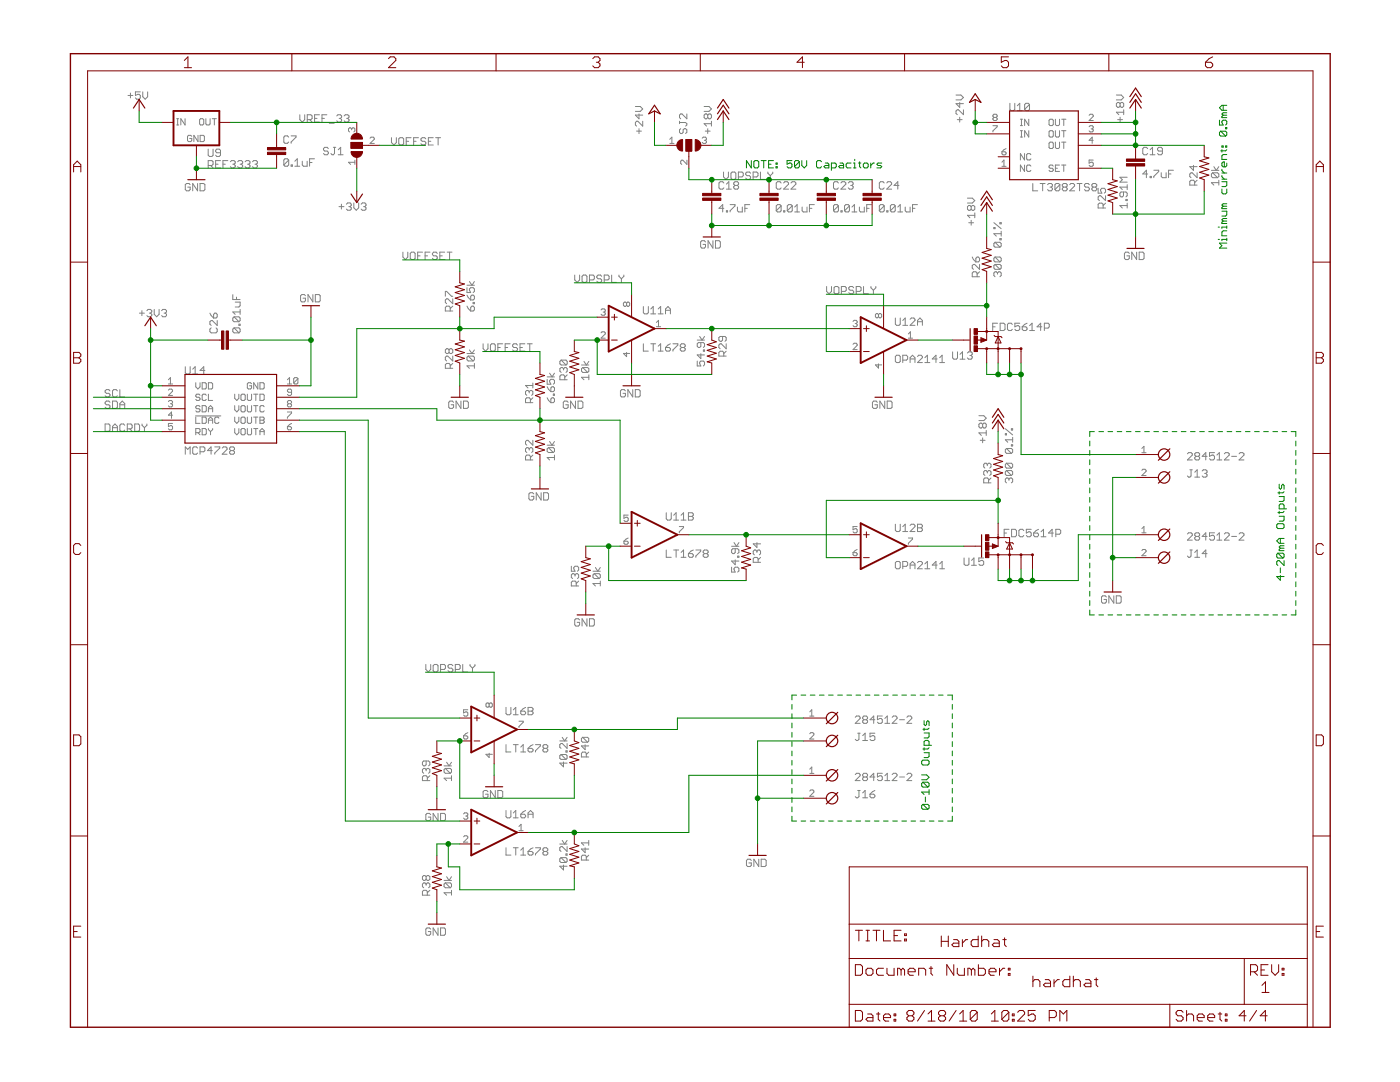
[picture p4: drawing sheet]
<svg xmlns="http://www.w3.org/2000/svg" width="279mm" height="216mm" viewBox="0 0 279 216" stroke-linecap="round" stroke-linejoin="round" font-family="sans-serif">
<g fill="#808080" stroke="#808080" stroke-width=".2">
<path d="M128.4 68.6v1.5z"/>
<path d="M128.4 70.1h1z"/>
<path d="M130.4 68.6v1.5z"/>
<path d="M129.9 68.6h1z"/>
<path d="M131.4 69.1l.4-.5z"/>
<path d="M131.8 68.6v1.5z"/>
<path d="M131.4 70.1h.9z"/>
<path d="M133.3 68.9l.5-.3z"/>
<path d="M133.3 68.9l-.5 .4z"/>
<path d="M132.8 69.3v.5z"/>
<path d="M132.8 69.8l.3 .3z"/>
<path d="M133.1 70.1h.5z"/>
<path d="M133.6 70.1l.2-.3z"/>
<path d="M133.8 69.6v.2z"/>
<path d="M133.6 69.3l.2 .3z"/>
<path d="M132.8 69.3h.8z"/>
<path d="M134.3 68.6h1z"/>
<path d="M135.3 68.6v.3z"/>
<path d="M135.3 68.9l-1 .9z"/>
<path d="M134.3 69.8v.3z"/>
<path d="M135.8 68.9l.2-.3z"/>
<path d="M136 68.6h.5z"/>
<path d="M136.5 68.6l.3 .3z"/>
<path d="M136.8 68.9v.2z"/>
<path d="M136.8 69.1l-.3 .2z"/>
<path d="M136.5 69.3l.3 .3z"/>
<path d="M136.8 69.6v.2z"/>
<path d="M136.5 70.1l.3-.3z"/>
<path d="M136 70.1h.5z"/>
<path d="M135.8 69.8l.2 .3z"/>
<path d="M135.8 69.6v.2z"/>
<path d="M135.8 69.6l.2-.3z"/>
<path d="M135.8 69.1l.2 .2z"/>
<path d="M135.8 68.9v.2z"/>
<path d="M136 69.3h.5z"/>
<path d="M133 109.7v1.5z"/>
<path d="M133 111.2h1z"/>
<path d="M134.9 109.7v1.5z"/>
<path d="M134.4 109.7h1z"/>
<path d="M135.9 110.2l.5-.5z"/>
<path d="M136.4 109.7v1.5z"/>
<path d="M135.9 111.2h1z"/>
<path d="M137.9 110l.5-.3z"/>
<path d="M137.9 110l-.5 .5z"/>
<path d="M137.4 110.5v.5z"/>
<path d="M137.4 111l.2 .2z"/>
<path d="M137.6 111.2h.5z"/>
<path d="M138.4 111l-.3 .2z"/>
<path d="M138.4 110.7v.3z"/>
<path d="M138.1 110.5l.3 .2z"/>
<path d="M137.4 110.5h.7z"/>
<path d="M138.9 109.7h.9z"/>
<path d="M139.8 109.7v.3z"/>
<path d="M139.8 110l-.9 1z"/>
<path d="M138.9 111v.2z"/>
<path d="M140.3 110l.3-.3z"/>
<path d="M140.6 109.7h.5z"/>
<path d="M141.1 109.7l.2 .3z"/>
<path d="M141.3 110v.2z"/>
<path d="M141.1 110.5l.2-.3z"/>
<path d="M141.1 110.5l.2 .2z"/>
<path d="M141.3 110.7v.3z"/>
<path d="M141.1 111.2l.2-.2z"/>
<path d="M140.6 111.2h.5z"/>
<path d="M140.3 111l.3 .2z"/>
<path d="M140.3 110.7v.3z"/>
<path d="M140.3 110.7l.3-.2z"/>
<path d="M140.3 110.2l.3 .3z"/>
<path d="M140.3 110v.2z"/>
<path d="M140.6 110.5h.5z"/>
<path d="M178.9 70.9h.5z"/>
<path d="M178.9 70.9l-.2 .2z"/>
<path d="M178.7 71.1v1z"/>
<path d="M178.7 72.1l.2 .2z"/>
<path d="M178.9 72.3h.5z"/>
<path d="M179.4 72.3l.3-.2z"/>
<path d="M179.7 71.1v1z"/>
<path d="M179.4 70.9l.3 .2z"/>
<path d="M180.2 70.9v1.4z"/>
<path d="M180.2 70.9h.7z"/>
<path d="M180.9 70.9l.2 .2z"/>
<path d="M181.1 71.1v.5z"/>
<path d="M180.9 71.9l.2-.3z"/>
<path d="M180.2 71.9h.7z"/>
<path d="M181.6 71.4v.9z"/>
<path d="M181.6 71.4l.5-.5z"/>
<path d="M182.1 70.9l.5 .5z"/>
<path d="M182.6 71.4v.9z"/>
<path d="M181.6 71.6h1z"/>
<path d="M183.1 72.3h1z"/>
<path d="M183.1 72.3l1-.9z"/>
<path d="M184.1 71.1v.3z"/>
<path d="M183.8 70.9l.3 .2z"/>
<path d="M183.3 70.9h.5z"/>
<path d="M183.3 70.9l-.2 .2z"/>
<path d="M184.6 71.4l.5-.5z"/>
<path d="M185.1 70.9v1.4z"/>
<path d="M184.6 72.3h1z"/>
<path d="M186.8 70.9v1.4z"/>
<path d="M186.8 70.9l-.7 .7z"/>
<path d="M186.1 71.6h.9z"/>
<path d="M187.5 71.4l.5-.5z"/>
<path d="M188 70.9v1.4z"/>
<path d="M187.5 72.3h1z"/>
<path d="M178.9 112h.5z"/>
<path d="M178.7 112.3l.2-.3z"/>
<path d="M178.7 112.3v.9z"/>
<path d="M178.7 113.2l.2 .3z"/>
<path d="M178.9 113.5h.5z"/>
<path d="M179.7 113.2l-.3 .3z"/>
<path d="M179.7 112.3v.9z"/>
<path d="M179.4 112l.3 .3z"/>
<path d="M180.2 112v1.5z"/>
<path d="M180.2 112h.7z"/>
<path d="M180.9 112l.2 .3z"/>
<path d="M181.1 112.3v.5z"/>
<path d="M181.1 112.8l-.2 .2z"/>
<path d="M180.2 113h.7z"/>
<path d="M181.6 112.5v1z"/>
<path d="M181.6 112.5l.5-.5z"/>
<path d="M182.1 112l.5 .5z"/>
<path d="M182.6 112.5v1z"/>
<path d="M181.6 112.8h1z"/>
<path d="M183.1 113.5h1z"/>
<path d="M183.1 113.5l1-1z"/>
<path d="M184.1 112.3v.2z"/>
<path d="M183.8 112l.3 .3z"/>
<path d="M183.3 112h.5z"/>
<path d="M183.3 112l-.2 .3z"/>
<path d="M184.6 112.5l.5-.5z"/>
<path d="M185.1 112v1.5z"/>
<path d="M184.6 113.5h1z"/>
<path d="M186.8 112v1.5z"/>
<path d="M186.1 112.8l.7-.8z"/>
<path d="M186.1 112.8h.9z"/>
<path d="M187.5 112.5l.5-.5z"/>
<path d="M188 112v1.5z"/>
<path d="M187.5 113.5h1z"/>
<path d="M41.5 32v1.5z"/>
<path d="M41.5 32h.8z"/>
<path d="M42.3 32l.2 .3z"/>
<path d="M42.5 32.3v.5z"/>
<path d="M42.5 32.8l-.2 .2z"/>
<path d="M41.5 33h.8z"/>
<path d="M42 33l.5 .5z"/>
<path d="M43 32h1z"/>
<path d="M43 32v1.5z"/>
<path d="M43 33.5h1z"/>
<path d="M43 32.8h.5z"/>
<path d="M44.5 32v1.5z"/>
<path d="M44.5 32h1z"/>
<path d="M44.5 32.8h.5z"/>
<path d="M46 32.3l.2-.3z"/>
<path d="M46.2 32h.5z"/>
<path d="M46.7 32l.2 .3z"/>
<path d="M46.9 32.3v.2z"/>
<path d="M46.7 32.8l.2-.3z"/>
<path d="M46.5 32.8h.2z"/>
<path d="M46.7 32.8l.2 .2z"/>
<path d="M46.9 33v.3z"/>
<path d="M46.9 33.3l-.2 .2z"/>
<path d="M46.2 33.5h.5z"/>
<path d="M46 33.3l.2 .2z"/>
<path d="M47.4 32.3l.3-.3z"/>
<path d="M47.7 32h.5z"/>
<path d="M48.2 32l.2 .3z"/>
<path d="M48.4 32.3v.2z"/>
<path d="M48.2 32.8l.2-.3z"/>
<path d="M47.9 32.8h.3z"/>
<path d="M48.2 32.8l.2 .2z"/>
<path d="M48.4 33v.3z"/>
<path d="M48.4 33.3l-.2 .2z"/>
<path d="M47.7 33.5h.5z"/>
<path d="M47.4 33.3l.3 .2z"/>
<path d="M48.9 32.3l.3-.3z"/>
<path d="M49.2 32h.5z"/>
<path d="M49.7 32l.2 .3z"/>
<path d="M49.9 32.3v.2z"/>
<path d="M49.9 32.5l-.2 .3z"/>
<path d="M49.4 32.8h.3z"/>
<path d="M49.7 32.8l.2 .2z"/>
<path d="M49.9 33v.3z"/>
<path d="M49.9 33.3l-.2 .2z"/>
<path d="M49.2 33.5h.5z"/>
<path d="M48.9 33.3l.3 .2z"/>
<path d="M50.4 32.3l.2-.3z"/>
<path d="M50.6 32h.5z"/>
<path d="M51.1 32l.3 .3z"/>
<path d="M51.4 32.3v.2z"/>
<path d="M51.1 32.8l.3-.3z"/>
<path d="M50.9 32.8h.2z"/>
<path d="M51.1 32.8l.3 .2z"/>
<path d="M51.4 33v.3z"/>
<path d="M51.4 33.3l-.3 .2z"/>
<path d="M50.6 33.5h.5z"/>
<path d="M50.4 33.3l.2 .2z"/>
<path d="M25.5 19h1z"/>
<path d="M26 18.6v.9z"/>
<path d="M27 18.3h1z"/>
<path d="M27 18.3v.7z"/>
<path d="M27 19l.5-.2z"/>
<path d="M27.5 18.8h.2z"/>
<path d="M27.7 18.8l.3 .2z"/>
<path d="M28 19v.5z"/>
<path d="M28 19.5l-.3 .3z"/>
<path d="M27.3 19.8h.4z"/>
<path d="M27 19.5l.3 .3z"/>
<path d="M28.5 18.3v1z"/>
<path d="M28.5 19.3l.5 .5z"/>
<path d="M29.5 19.3l-.5 .5z"/>
<path d="M29.5 18.3v1z"/>
<path d="M37.7 36.6l.3 .3z"/>
<path d="M37.2 36.6h.5z"/>
<path d="M37 36.9l.2-.3z"/>
<path d="M37 36.9v.9z"/>
<path d="M37 37.8l.2 .3z"/>
<path d="M37.2 38.1h.5z"/>
<path d="M38 37.8l-.3 .3z"/>
<path d="M38 37.3v.5z"/>
<path d="M37.5 37.3h.5z"/>
<path d="M38.5 36.6v1.5z"/>
<path d="M38.5 36.6l.9 1.5z"/>
<path d="M39.4 36.6v1.5z"/>
<path d="M39.9 36.6v1.5z"/>
<path d="M39.9 38.1h.8z"/>
<path d="M40.9 37.8l-.2 .3z"/>
<path d="M40.9 36.9v.9z"/>
<path d="M40.7 36.6l.2 .3z"/>
<path d="M39.9 36.6h.8z"/>
<path d="M101 169.2v1.4z"/>
<path d="M101 170.6h1z"/>
<path d="M102.9 169.2v1.4z"/>
<path d="M102.4 169.2h1z"/>
<path d="M103.9 169.6l.5-.4z"/>
<path d="M104.4 169.2v1.4z"/>
<path d="M103.9 170.6h1z"/>
<path d="M105.9 169.4l.5-.2z"/>
<path d="M105.9 169.4l-.5 .5z"/>
<path d="M105.4 169.9v.5z"/>
<path d="M105.4 170.4l.2 .2z"/>
<path d="M105.6 170.6h.5z"/>
<path d="M106.1 170.6l.3-.2z"/>
<path d="M106.4 170.1v.3z"/>
<path d="M106.1 169.9l.3 .2z"/>
<path d="M105.4 169.9h.7z"/>
<path d="M106.9 169.2h.9z"/>
<path d="M107.8 169.2v.2z"/>
<path d="M107.8 169.4l-.9 1z"/>
<path d="M106.9 170.4v.2z"/>
<path d="M108.6 169.2l-.2 .2z"/>
<path d="M108.6 169.2h.5z"/>
<path d="M109.1 169.2l.2 .2z"/>
<path d="M109.3 169.4v.2z"/>
<path d="M109.3 169.6l-.2 .3z"/>
<path d="M109.1 169.9l.2 .2z"/>
<path d="M109.3 170.1v.3z"/>
<path d="M109.1 170.6l.2-.2z"/>
<path d="M108.6 170.6h.5z"/>
<path d="M108.4 170.4l.2 .2z"/>
<path d="M108.4 170.1v.3z"/>
<path d="M108.4 170.1l.2-.2z"/>
<path d="M108.4 169.6l.2 .3z"/>
<path d="M108.4 169.4v.2z"/>
<path d="M108.6 169.9h.5z"/>
<path d="M101 148.6v1.4z"/>
<path d="M101 150h1z"/>
<path d="M102.9 148.6v1.4z"/>
<path d="M102.4 148.6h1z"/>
<path d="M103.9 149.1l.5-.5z"/>
<path d="M104.4 148.6v1.4z"/>
<path d="M103.9 150h1z"/>
<path d="M105.9 148.8l.5-.2z"/>
<path d="M105.9 148.8l-.5 .5z"/>
<path d="M105.4 149.3v.5z"/>
<path d="M105.4 149.8l.2 .2z"/>
<path d="M105.6 150h.5z"/>
<path d="M106.1 150l.3-.2z"/>
<path d="M106.4 149.6v.2z"/>
<path d="M106.1 149.3l.3 .3z"/>
<path d="M105.4 149.3h.7z"/>
<path d="M106.9 148.6h.9z"/>
<path d="M107.8 148.6v.2z"/>
<path d="M107.8 148.8l-.9 1z"/>
<path d="M106.9 149.8v.2z"/>
<path d="M108.6 148.6l-.2 .2z"/>
<path d="M108.6 148.6h.5z"/>
<path d="M109.1 148.6l.2 .2z"/>
<path d="M109.3 148.8v.3z"/>
<path d="M109.3 149.1l-.2 .2z"/>
<path d="M109.1 149.3l.2 .3z"/>
<path d="M109.3 149.6v.2z"/>
<path d="M109.1 150l.2-.2z"/>
<path d="M108.6 150h.5z"/>
<path d="M108.4 149.8l.2 .2z"/>
<path d="M108.4 149.6v.2z"/>
<path d="M108.4 149.6l.2-.3z"/>
<path d="M108.4 149.1l.2 .2z"/>
<path d="M108.4 148.8v.3z"/>
<path d="M108.6 149.3h.5z"/>
<path d="M37 89.2v1.4z"/>
<path d="M37 89.2l.5 .5z"/>
<path d="M37.5 89.7l.5-.5z"/>
<path d="M38 89.2v1.4z"/>
<path d="M39.2 89.2l.2 .2z"/>
<path d="M38.7 89.2h.5z"/>
<path d="M38.7 89.2l-.2 .2z"/>
<path d="M38.5 89.4v1z"/>
<path d="M38.5 90.4l.2 .2z"/>
<path d="M38.7 90.6h.5z"/>
<path d="M39.2 90.6l.2-.2z"/>
<path d="M39.9 89.2v1.4z"/>
<path d="M39.9 89.2h.8z"/>
<path d="M40.7 89.2l.2 .2z"/>
<path d="M40.9 89.4v.5z"/>
<path d="M40.9 89.9l-.2 .2z"/>
<path d="M39.9 90.1h.8z"/>
<path d="M42.1 89.2v1.4z"/>
<path d="M42.1 89.2l-.7 .7z"/>
<path d="M41.4 89.9h1z"/>
<path d="M42.9 89.2h1z"/>
<path d="M43.9 89.2v.2z"/>
<path d="M43.9 89.4l-1 1z"/>
<path d="M42.9 90.4v.2z"/>
<path d="M44.3 90.6h1z"/>
<path d="M45.3 89.7l-1 .9z"/>
<path d="M45.3 89.4v.3z"/>
<path d="M45.1 89.2l.2 .2z"/>
<path d="M44.6 89.2h.5z"/>
<path d="M44.3 89.4l.3-.2z"/>
<path d="M45.8 89.4l.3-.2z"/>
<path d="M46.1 89.2h.4z"/>
<path d="M46.5 89.2l.3 .2z"/>
<path d="M46.8 89.4v.3z"/>
<path d="M46.8 89.7l-.3 .2z"/>
<path d="M46.5 89.9l.3 .2z"/>
<path d="M46.8 90.1v.3z"/>
<path d="M46.5 90.6l.3-.2z"/>
<path d="M46.1 90.6h.4z"/>
<path d="M45.8 90.4l.3 .2z"/>
<path d="M45.8 90.1v.3z"/>
<path d="M45.8 90.1l.3-.2z"/>
<path d="M45.8 89.7l.3 .2z"/>
<path d="M45.8 89.4v.3z"/>
<path d="M46.1 89.9h.4z"/>
<path d="M67.6 41.2h1z"/>
<path d="M68.1 40.7v1z"/>
<path d="M69.1 40.7l.3-.2z"/>
<path d="M69.4 40.5h.5z"/>
<path d="M69.9 40.5l.2 .2z"/>
<path d="M70.1 40.7v.3z"/>
<path d="M70.1 41l-.2 .2z"/>
<path d="M69.6 41.2h.3z"/>
<path d="M69.9 41.2l.2 .3z"/>
<path d="M70.1 41.5v.2z"/>
<path d="M69.9 42l.2-.3z"/>
<path d="M69.4 42h.5z"/>
<path d="M69.1 41.7l.3 .3z"/>
<path d="M70.6 40.5v1z"/>
<path d="M70.6 41.5l.5 .5z"/>
<path d="M71.1 42l.5-.5z"/>
<path d="M71.6 40.5v1z"/>
<path d="M72.1 40.7l.2-.2z"/>
<path d="M72.3 40.5h.5z"/>
<path d="M72.8 40.5l.2 .2z"/>
<path d="M73 40.7v.3z"/>
<path d="M73 41l-.2 .2z"/>
<path d="M72.6 41.2h.2z"/>
<path d="M72.8 41.2l.2 .3z"/>
<path d="M73 41.5v.2z"/>
<path d="M72.8 42l.2-.3z"/>
<path d="M72.3 42h.5z"/>
<path d="M72.1 41.7l.2 .3z"/>
<path d="M27.8 62.5h1z"/>
<path d="M28.3 62v1z"/>
<path d="M29.5 61.7l-.2 .3z"/>
<path d="M29.5 61.7h.5z"/>
<path d="M30 61.7l.3 .3z"/>
<path d="M30.3 62v.2z"/>
<path d="M30.3 62.2l-.3 .3z"/>
<path d="M29.8 62.5h.2z"/>
<path d="M30 62.5l.3 .2z"/>
<path d="M30.3 62.7v.3z"/>
<path d="M30 63.2l.3-.2z"/>
<path d="M29.5 63.2h.5z"/>
<path d="M29.3 63l.2 .2z"/>
<path d="M30.8 61.7v1z"/>
<path d="M30.8 62.7l.5 .5z"/>
<path d="M31.3 63.2l.4-.5z"/>
<path d="M31.7 61.7v1z"/>
<path d="M32.5 61.7l-.2 .3z"/>
<path d="M32.5 61.7h.5z"/>
<path d="M33 61.7l.2 .3z"/>
<path d="M33.2 62v.2z"/>
<path d="M33.2 62.2l-.2 .3z"/>
<path d="M32.7 62.5h.3z"/>
<path d="M33 62.5l.2 .2z"/>
<path d="M33.2 62.7v.3z"/>
<path d="M33.2 63l-.2 .2z"/>
<path d="M32.5 63.2h.5z"/>
<path d="M32.3 63l.2 .2z"/>
<path d="M60.7 58.8l.3 .2z"/>
<path d="M60.2 58.8h.5z"/>
<path d="M60 59l.2-.2z"/>
<path d="M60 59v1z"/>
<path d="M60 60l.2 .2z"/>
<path d="M60.2 60.2h.5z"/>
<path d="M61 60l-.3 .2z"/>
<path d="M61 59.5v.5z"/>
<path d="M60.5 59.5h.5z"/>
<path d="M61.5 58.8v1.4z"/>
<path d="M61.5 58.8l.9 1.4z"/>
<path d="M62.4 58.8v1.4z"/>
<path d="M62.9 58.8v1.4z"/>
<path d="M62.9 60.2h.8z"/>
<path d="M63.7 60.2l.2-.2z"/>
<path d="M63.9 59v1z"/>
<path d="M63.7 58.8l.2 .2z"/>
<path d="M62.9 58.8h.8z"/>
<path d="M127.5 25.7v.9z"/>
<path d="M127 26.2h1z"/>
<path d="M128.3 24.2v1z"/>
<path d="M127.3 24.2l1 1z"/>
<path d="M127 24.2h.3z"/>
<path d="M127 24.2l-.2 .2z"/>
<path d="M126.8 24.4v.5z"/>
<path d="M126.8 24.9l.2 .3z"/>
<path d="M126.8 23h1.5z"/>
<path d="M126.8 23l.7 .7z"/>
<path d="M127.5 22.7v1z"/>
<path d="M126.8 22.2h1z"/>
<path d="M127.8 22.2l.5-.5z"/>
<path d="M127.8 21.3l.5 .4z"/>
<path d="M126.8 21.3h1z"/>
<path d="M141.2 25.7v.9z"/>
<path d="M140.8 26.2h.9z"/>
<path d="M140.5 24.7l.5 .5z"/>
<path d="M140.5 24.7h1.5z"/>
<path d="M142 24.2v1z"/>
<path d="M140.5 23.5l.3 .2z"/>
<path d="M140.5 23v.5z"/>
<path d="M140.5 23l.3-.3z"/>
<path d="M140.8 22.7h.2z"/>
<path d="M141 22.7l.2 .3z"/>
<path d="M141.2 23l.3-.3z"/>
<path d="M141.5 22.7h.2z"/>
<path d="M141.7 22.7l.3 .3z"/>
<path d="M142 23v.5z"/>
<path d="M141.7 23.7l.3-.2z"/>
<path d="M141.5 23.7h.2z"/>
<path d="M141.2 23.5l.3 .2z"/>
<path d="M141.2 23.5l-.2 .2z"/>
<path d="M140.8 23.7h.2z"/>
<path d="M141.2 23v.5z"/>
<path d="M140.5 22.2h1z"/>
<path d="M141.5 22.2l.5-.5z"/>
<path d="M141.5 21.3l.5 .4z"/>
<path d="M140.5 21.3h1z"/>
<path d="M237 91.8h1z"/>
<path d="M237 91.8l1-1z"/>
<path d="M238 90.5v.3z"/>
<path d="M237.7 90.3l.3 .2z"/>
<path d="M237.2 90.3h.5z"/>
<path d="M237.2 90.3l-.2 .2z"/>
<path d="M238.4 90.5l.3-.2z"/>
<path d="M238.7 90.3h.5z"/>
<path d="M239.2 90.3l.2 .2z"/>
<path d="M239.4 90.5v.3z"/>
<path d="M239.4 90.8l-.2 .3z"/>
<path d="M239.2 91.1l.2 .2z"/>
<path d="M239.4 91.3v.2z"/>
<path d="M239.4 91.5l-.2 .3z"/>
<path d="M238.7 91.8h.5z"/>
<path d="M238.4 91.5l.3 .3z"/>
<path d="M238.4 91.3v.2z"/>
<path d="M238.4 91.3l.3-.2z"/>
<path d="M238.4 90.8l.3 .3z"/>
<path d="M238.4 90.5v.3z"/>
<path d="M238.7 91.1h.5z"/>
<path d="M240.6 90.3v1.5z"/>
<path d="M240.6 90.3l-.7 .8z"/>
<path d="M239.9 91.1h1z"/>
<path d="M241.4 90.3h1z"/>
<path d="M241.4 90.3v.8z"/>
<path d="M241.4 91.1l.5-.3z"/>
<path d="M241.9 90.8h.2z"/>
<path d="M242.1 90.8l.3 .3z"/>
<path d="M242.4 91.1v.4z"/>
<path d="M242.1 91.8l.3-.3z"/>
<path d="M241.6 91.8h.5z"/>
<path d="M241.4 91.5l.2 .3z"/>
<path d="M243.3 90.3l-.4 .5z"/>
<path d="M243.3 90.3v1.5z"/>
<path d="M242.9 91.8h.9z"/>
<path d="M244.3 91.8h1z"/>
<path d="M244.3 91.8l1-1z"/>
<path d="M245.3 90.5v.3z"/>
<path d="M245.1 90.3l.2 .2z"/>
<path d="M244.6 90.3h.5z"/>
<path d="M244.6 90.3l-.3 .2z"/>
<path d="M245.8 91.1h1z"/>
<path d="M247.3 91.8h1z"/>
<path d="M247.3 91.8l1-1z"/>
<path d="M248.3 90.5v.3z"/>
<path d="M248 90.3l.3 .2z"/>
<path d="M247.5 90.3h.5z"/>
<path d="M247.5 90.3l-.2 .2z"/>
<path d="M237 107.8h1z"/>
<path d="M237 107.8l1-1z"/>
<path d="M238 106.6v.2z"/>
<path d="M237.7 106.3l.3 .3z"/>
<path d="M237.2 106.3h.5z"/>
<path d="M237.2 106.3l-.2 .3z"/>
<path d="M238.4 106.6l.3-.3z"/>
<path d="M238.7 106.3h.5z"/>
<path d="M239.2 106.3l.2 .3z"/>
<path d="M239.4 106.6v.2z"/>
<path d="M239.4 106.8l-.2 .2z"/>
<path d="M239.2 107l.2 .3z"/>
<path d="M239.4 107.3v.2z"/>
<path d="M239.4 107.5l-.2 .3z"/>
<path d="M238.7 107.8h.5z"/>
<path d="M238.4 107.5l.3 .3z"/>
<path d="M238.4 107.3v.2z"/>
<path d="M238.4 107.3l.3-.3z"/>
<path d="M238.4 106.8l.3 .2z"/>
<path d="M238.4 106.6v.2z"/>
<path d="M238.7 107h.5z"/>
<path d="M240.6 106.3v1.5z"/>
<path d="M240.6 106.3l-.7 .7z"/>
<path d="M239.9 107h1z"/>
<path d="M241.4 106.3h1z"/>
<path d="M241.4 106.3v.7z"/>
<path d="M241.4 107l.5-.2z"/>
<path d="M241.9 106.8h.2z"/>
<path d="M242.1 106.8l.3 .2z"/>
<path d="M242.4 107v.5z"/>
<path d="M242.4 107.5l-.3 .3z"/>
<path d="M241.6 107.8h.5z"/>
<path d="M241.4 107.5l.2 .3z"/>
<path d="M243.3 106.3l-.4 .5z"/>
<path d="M243.3 106.3v1.5z"/>
<path d="M242.9 107.8h.9z"/>
<path d="M244.3 107.8h1z"/>
<path d="M244.3 107.8l1-1z"/>
<path d="M245.3 106.6v.2z"/>
<path d="M245.1 106.3l.2 .3z"/>
<path d="M244.6 106.3h.5z"/>
<path d="M244.6 106.3l-.3 .3z"/>
<path d="M245.8 107h1z"/>
<path d="M247.3 107.8h1z"/>
<path d="M247.3 107.8l1-1z"/>
<path d="M248.3 106.6v.2z"/>
<path d="M248 106.3l.3 .3z"/>
<path d="M247.5 106.3h.5z"/>
<path d="M247.5 106.3l-.2 .3z"/>
<path d="M220.6 118.9l.2 .2z"/>
<path d="M220.1 118.9h.5z"/>
<path d="M220.1 118.9l-.3 .2z"/>
<path d="M219.8 119.1v1z"/>
<path d="M219.8 120.1l.3 .3z"/>
<path d="M220.1 120.4h.5z"/>
<path d="M220.6 120.4l.2-.3z"/>
<path d="M220.8 119.6v.5z"/>
<path d="M220.3 119.6h.5z"/>
<path d="M221.3 118.9v1.5z"/>
<path d="M221.3 118.9l1 1.5z"/>
<path d="M222.3 118.9v1.5z"/>
<path d="M222.8 118.9v1.5z"/>
<path d="M222.8 120.4h.7z"/>
<path d="M223.7 120.1l-.2 .3z"/>
<path d="M223.7 119.1v1z"/>
<path d="M223.5 118.9l.2 .2z"/>
<path d="M222.8 118.9h.7z"/>
<path d="M124.6 77.7l.2 .3z"/>
<path d="M124.1 77.7h.5z"/>
<path d="M124.1 77.7l-.3 .3z"/>
<path d="M123.8 78v1z"/>
<path d="M123.8 79l.3 .2z"/>
<path d="M124.1 79.2h.5z"/>
<path d="M124.6 79.2l.2-.2z"/>
<path d="M124.8 78.5v.5z"/>
<path d="M124.3 78.5h.5z"/>
<path d="M125.3 77.7v1.5z"/>
<path d="M125.3 77.7l1 1.5z"/>
<path d="M126.3 77.7v1.5z"/>
<path d="M126.8 77.7v1.5z"/>
<path d="M126.8 79.2h.7z"/>
<path d="M127.5 79.2l.3-.2z"/>
<path d="M127.8 78v1z"/>
<path d="M127.5 77.7l.3 .3z"/>
<path d="M126.8 77.7h.7z"/>
<path d="M174.9 80l.2 .3z"/>
<path d="M174.4 80h.5z"/>
<path d="M174.4 80l-.3 .3z"/>
<path d="M174.1 80.3v1z"/>
<path d="M174.1 81.3l.3 .2z"/>
<path d="M174.4 81.5h.5z"/>
<path d="M174.9 81.5l.2-.2z"/>
<path d="M175.1 80.8v.5z"/>
<path d="M174.6 80.8h.5z"/>
<path d="M175.6 80v1.5z"/>
<path d="M175.6 80l1 1.5z"/>
<path d="M176.6 80v1.5z"/>
<path d="M177.1 80v1.5z"/>
<path d="M177.1 81.5h.7z"/>
<path d="M177.8 81.5l.2-.2z"/>
<path d="M178 80.3v1z"/>
<path d="M177.8 80l.2 .3z"/>
<path d="M177.1 80h.7z"/>
<path d="M93.2 61.1l.2 .5z"/>
<path d="M93.4 61.6l.5 .5z"/>
<path d="M93.9 62.1h.5z"/>
<path d="M94.4 62.1l.3-.3z"/>
<path d="M94.7 61.3v.5z"/>
<path d="M94.4 61.1l.3 .2z"/>
<path d="M94.2 61.1h.2z"/>
<path d="M94.2 61.1l-.3 .2z"/>
<path d="M93.9 61.3v.8z"/>
<path d="M94.4 60.6h.3z"/>
<path d="M94.4 60.3v.3z"/>
<path d="M94.4 60.3h.3z"/>
<path d="M94.7 60.3v.3z"/>
<path d="M93.2 58.9l.2 .5z"/>
<path d="M93.4 59.4l.5 .5z"/>
<path d="M93.9 59.9h.5z"/>
<path d="M94.4 59.9l.3-.3z"/>
<path d="M94.7 59.1v.5z"/>
<path d="M94.4 58.9l.3 .2z"/>
<path d="M94.2 58.9h.2z"/>
<path d="M93.9 59.1l.3-.2z"/>
<path d="M93.9 59.1v.8z"/>
<path d="M93.2 57.4v1z"/>
<path d="M93.2 58.4h.7z"/>
<path d="M93.7 57.9l.2 .5z"/>
<path d="M93.7 57.7v.2z"/>
<path d="M93.7 57.7l.2-.3z"/>
<path d="M93.9 57.4h.5z"/>
<path d="M94.4 57.4l.3 .3z"/>
<path d="M94.7 57.7v.4z"/>
<path d="M94.4 58.4l.3-.3z"/>
<path d="M93.2 56.9h1.5z"/>
<path d="M94.7 56.2l-.5 .7z"/>
<path d="M93.7 56.2l.5 .7z"/>
<path d="M93.2 73l.5 .5z"/>
<path d="M93.2 73h1.5z"/>
<path d="M94.7 72.5v1z"/>
<path d="M93.4 72h1z"/>
<path d="M93.2 71.8l.2 .2z"/>
<path d="M93.2 71.3v.5z"/>
<path d="M93.2 71.3l.2-.2z"/>
<path d="M93.4 71.1h1z"/>
<path d="M94.4 71.1l.3 .2z"/>
<path d="M94.7 71.3v.5z"/>
<path d="M94.7 71.8l-.3 .2z"/>
<path d="M93.4 71.1l1 .9z"/>
<path d="M93.2 70.5h1.5z"/>
<path d="M94.7 69.8l-.5 .7z"/>
<path d="M93.7 69.8l.5 .7z"/>
<path d="M90.3 80l.2 .3z"/>
<path d="M89.8 80h.5z"/>
<path d="M89.8 80l-.2 .3z"/>
<path d="M89.6 80.3v1z"/>
<path d="M89.6 81.3l.2 .2z"/>
<path d="M89.8 81.5h.5z"/>
<path d="M90.3 81.5l.2-.2z"/>
<path d="M90.5 80.8v.5z"/>
<path d="M90 80.8h.5z"/>
<path d="M91 80v1.5z"/>
<path d="M91 80l1 1.5z"/>
<path d="M92 80v1.5z"/>
<path d="M92.5 80v1.5z"/>
<path d="M92.5 81.5h.7z"/>
<path d="M93.2 81.5l.3-.2z"/>
<path d="M93.5 80.3v1z"/>
<path d="M93.2 80l.3 .3z"/>
<path d="M92.5 80h.7z"/>
<path d="M109.2 79.4l.3 .5z"/>
<path d="M109.5 79.9l.4 .4z"/>
<path d="M109.9 80.3h.5z"/>
<path d="M110.4 80.3l.3-.2z"/>
<path d="M110.7 79.6v.5z"/>
<path d="M110.4 79.4l.3 .2z"/>
<path d="M110.2 79.4h.2z"/>
<path d="M110.2 79.4l-.3 .2z"/>
<path d="M109.9 79.6v.7z"/>
<path d="M110.4 78.9h.3z"/>
<path d="M110.4 78.6v.3z"/>
<path d="M110.4 78.6h.3z"/>
<path d="M110.7 78.6v.3z"/>
<path d="M109.2 77.2l.3 .5z"/>
<path d="M109.5 77.7l.4 .4z"/>
<path d="M109.9 78.1h.5z"/>
<path d="M110.7 77.9l-.3 .2z"/>
<path d="M110.7 77.4v.5z"/>
<path d="M110.4 77.2l.3 .2z"/>
<path d="M110.2 77.2h.2z"/>
<path d="M110.2 77.2l-.3 .2z"/>
<path d="M109.9 77.4v.7z"/>
<path d="M109.2 75.7v1z"/>
<path d="M109.2 76.7h.7z"/>
<path d="M109.7 76.2l.2 .5z"/>
<path d="M109.7 75.9v.3z"/>
<path d="M109.7 75.9l.2-.2z"/>
<path d="M109.9 75.7h.5z"/>
<path d="M110.4 75.7l.3 .2z"/>
<path d="M110.7 75.9v.5z"/>
<path d="M110.7 76.4l-.3 .3z"/>
<path d="M109.2 75.2h1.5z"/>
<path d="M110.7 74.5l-.5 .7z"/>
<path d="M109.7 74.5l.5 .7z"/>
<path d="M109.2 91.3l.5 .5z"/>
<path d="M109.2 91.3h1.5z"/>
<path d="M110.7 90.8v1z"/>
<path d="M109.5 90.3h.9z"/>
<path d="M109.2 90.1l.3 .2z"/>
<path d="M109.2 89.6v.5z"/>
<path d="M109.2 89.6l.3-.3z"/>
<path d="M109.5 89.3h.9z"/>
<path d="M110.4 89.3l.3 .3z"/>
<path d="M110.7 89.6v.5z"/>
<path d="M110.7 90.1l-.3 .2z"/>
<path d="M109.5 89.3l.9 1z"/>
<path d="M109.2 88.8h1.5z"/>
<path d="M110.7 88.1l-.5 .7z"/>
<path d="M109.7 88.1l.5 .7z"/>
<path d="M106.3 98.3l.2 .3z"/>
<path d="M105.8 98.3h.5z"/>
<path d="M105.6 98.6l.2-.3z"/>
<path d="M105.6 98.6v.9z"/>
<path d="M105.6 99.5l.2 .3z"/>
<path d="M105.8 99.8h.5z"/>
<path d="M106.3 99.8l.2-.3z"/>
<path d="M106.5 99v.5z"/>
<path d="M106 99h.5z"/>
<path d="M107 98.3v1.5z"/>
<path d="M107 98.3l1 1.5z"/>
<path d="M108 98.3v1.5z"/>
<path d="M108.5 98.3v1.5z"/>
<path d="M108.5 99.8h.7z"/>
<path d="M109.2 99.8l.3-.3z"/>
<path d="M109.5 98.6v.9z"/>
<path d="M109.2 98.3l.3 .3z"/>
<path d="M108.5 98.3h.7z"/>
<path d="M116.1 75.3l.4 .5z"/>
<path d="M116.1 75.3h1.4z"/>
<path d="M117.5 74.8v1z"/>
<path d="M116.3 74.3h1z"/>
<path d="M116.1 74.1l.2 .2z"/>
<path d="M116.1 73.6v.5z"/>
<path d="M116.1 73.6l.2-.3z"/>
<path d="M116.3 73.3h1z"/>
<path d="M117.3 73.3l.2 .3z"/>
<path d="M117.5 73.6v.5z"/>
<path d="M117.5 74.1l-.2 .2z"/>
<path d="M116.3 73.3l1 1z"/>
<path d="M116.1 72.8h1.4z"/>
<path d="M117.5 72.1l-.5 .7z"/>
<path d="M116.5 72.1l.5 .7z"/>
<path d="M139.1 72.1v.9z"/>
<path d="M139.1 73h.8z"/>
<path d="M139.6 72.5l.3 .5z"/>
<path d="M139.6 72.3v.2z"/>
<path d="M139.6 72.3l.3-.2z"/>
<path d="M139.9 72.1h.5z"/>
<path d="M140.4 72.1l.2 .2z"/>
<path d="M140.6 72.3v.5z"/>
<path d="M140.6 72.8l-.2 .2z"/>
<path d="M139.1 70.8h1.5z"/>
<path d="M139.1 70.8l.8 .7z"/>
<path d="M139.9 70.6v.9z"/>
<path d="M140.4 70.1h.2z"/>
<path d="M140.4 69.8v.3z"/>
<path d="M140.4 69.8h.2z"/>
<path d="M140.6 69.8v.3z"/>
<path d="M140.6 69.1l-.2 .2z"/>
<path d="M140.6 68.6v.5z"/>
<path d="M140.4 68.4l.2 .2z"/>
<path d="M139.4 68.4h1z"/>
<path d="M139.4 68.4l-.3 .2z"/>
<path d="M139.1 68.6v.5z"/>
<path d="M139.1 69.1l.3 .2z"/>
<path d="M139.4 69.3h.2z"/>
<path d="M139.9 69.1l-.3 .2z"/>
<path d="M139.9 68.4v.7z"/>
<path d="M139.1 67.9h1.5z"/>
<path d="M140.6 67.1l-.5 .8z"/>
<path d="M139.6 67.1l.5 .8z"/>
<path d="M113.1 80l.3 .3z"/>
<path d="M112.6 80h.5z"/>
<path d="M112.6 80l-.2 .3z"/>
<path d="M112.4 80.3v1z"/>
<path d="M112.4 81.3l.2 .2z"/>
<path d="M112.6 81.5h.5z"/>
<path d="M113.1 81.5l.3-.2z"/>
<path d="M113.4 80.8v.5z"/>
<path d="M112.9 80.8h.5z"/>
<path d="M113.9 80v1.5z"/>
<path d="M113.9 80l.9 1.5z"/>
<path d="M114.8 80v1.5z"/>
<path d="M115.4 80v1.5z"/>
<path d="M115.4 81.5h.7z"/>
<path d="M116.1 81.5l.2-.2z"/>
<path d="M116.3 80.3v1z"/>
<path d="M116.1 80l.2 .3z"/>
<path d="M115.4 80h.7z"/>
<path d="M118.3 116.4l.5 .5z"/>
<path d="M118.3 116.4h1.5z"/>
<path d="M119.8 115.9v1z"/>
<path d="M118.6 115.4h1z"/>
<path d="M118.3 115.2l.3 .2z"/>
<path d="M118.3 114.7v.5z"/>
<path d="M118.3 114.7l.3-.2z"/>
<path d="M118.6 114.5h1z"/>
<path d="M119.6 114.5l.2 .2z"/>
<path d="M119.8 114.7v.5z"/>
<path d="M119.8 115.2l-.2 .2z"/>
<path d="M118.6 114.5l1 .9z"/>
<path d="M118.3 114h1.5z"/>
<path d="M119.8 113.2l-.5 .8z"/>
<path d="M118.8 113.2l.5 .8z"/>
<path d="M146 113.2v.9z"/>
<path d="M146 114.1h.7z"/>
<path d="M146.5 113.7l.2 .4z"/>
<path d="M146.5 113.4v.3z"/>
<path d="M146.7 113.2l-.2 .2z"/>
<path d="M146.7 113.2h.5z"/>
<path d="M147.2 113.2l.3 .2z"/>
<path d="M147.5 113.4v.5z"/>
<path d="M147.2 114.1l.3-.2z"/>
<path d="M146 111.9h1.5z"/>
<path d="M146 111.9l.7 .8z"/>
<path d="M146.7 111.7v1z"/>
<path d="M147.2 111.2h.3z"/>
<path d="M147.2 111v.2z"/>
<path d="M147.2 111h.3z"/>
<path d="M147.5 111v.2z"/>
<path d="M147.2 110.5l.3-.3z"/>
<path d="M147.5 109.7v.5z"/>
<path d="M147.2 109.5l.3 .2z"/>
<path d="M146.2 109.5h1z"/>
<path d="M146.2 109.5l-.2 .2z"/>
<path d="M146 109.7v.5z"/>
<path d="M146 110.2l.2 .3z"/>
<path d="M146.2 110.5h.3z"/>
<path d="M146.5 110.5l.2-.3z"/>
<path d="M146.7 109.5v.7z"/>
<path d="M146 109h1.5z"/>
<path d="M147.5 108.3l-.5 .7z"/>
<path d="M146.5 108.3l.5 .7z"/>
<path d="M115.4 123.5l.3 .2z"/>
<path d="M114.9 123.5h.5z"/>
<path d="M114.9 123.5l-.2 .2z"/>
<path d="M114.7 123.7v1z"/>
<path d="M114.7 124.7l.2 .2z"/>
<path d="M114.9 124.9h.5z"/>
<path d="M115.4 124.9l.3-.2z"/>
<path d="M115.7 124.2v.5z"/>
<path d="M115.2 124.2h.5z"/>
<path d="M116.2 123.5v1.4z"/>
<path d="M116.2 123.5l.9 1.4z"/>
<path d="M117.1 123.5v1.4z"/>
<path d="M117.6 123.5v1.4z"/>
<path d="M117.6 124.9h.8z"/>
<path d="M118.4 124.9l.2-.2z"/>
<path d="M118.6 123.7v1z"/>
<path d="M118.4 123.5l.2 .2z"/>
<path d="M117.6 123.5h.8z"/>
<path d="M206.1 36.6v1.5z"/>
<path d="M206.1 38.1h1z"/>
<path d="M208.1 36.6v1.5z"/>
<path d="M207.6 36.6h1z"/>
<path d="M209.1 36.9l.2-.3z"/>
<path d="M209.3 36.6h.5z"/>
<path d="M209.8 36.6l.2 .3z"/>
<path d="M210 36.9v.2z"/>
<path d="M210 37.1l-.2 .2z"/>
<path d="M209.5 37.3h.3z"/>
<path d="M209.8 37.3l.2 .3z"/>
<path d="M210 37.6v.2z"/>
<path d="M210 37.8l-.2 .3z"/>
<path d="M209.3 38.1h.5z"/>
<path d="M209.1 37.8l.2 .3z"/>
<path d="M210.5 36.9v.9z"/>
<path d="M210.5 36.9l.3-.3z"/>
<path d="M210.8 36.6h.5z"/>
<path d="M211.3 36.6l.2 .3z"/>
<path d="M211.5 36.9v.9z"/>
<path d="M211.3 38.1l.2-.3z"/>
<path d="M210.8 38.1h.5z"/>
<path d="M210.5 37.8l.3 .3z"/>
<path d="M210.5 37.8l1-.9z"/>
<path d="M212 36.9l.3-.3z"/>
<path d="M212.3 36.6h.4z"/>
<path d="M212.7 36.6l.3 .3z"/>
<path d="M213 36.9v.2z"/>
<path d="M212.7 37.3l.3-.2z"/>
<path d="M212.7 37.3l.3 .3z"/>
<path d="M213 37.6v.2z"/>
<path d="M213 37.8l-.3 .3z"/>
<path d="M212.3 38.1h.4z"/>
<path d="M212 37.8l.3 .3z"/>
<path d="M212 37.6v.2z"/>
<path d="M212 37.6l.3-.3z"/>
<path d="M212 37.1l.3 .2z"/>
<path d="M212 36.9v.2z"/>
<path d="M212.3 37.3h.4z"/>
<path d="M213.5 38.1h1z"/>
<path d="M214.5 37.1l-1 1z"/>
<path d="M214.5 36.9v.2z"/>
<path d="M214.2 36.6l.3 .3z"/>
<path d="M213.7 36.6h.5z"/>
<path d="M213.7 36.6l-.2 .3z"/>
<path d="M215.5 36.6v1.5z"/>
<path d="M214.9 36.6h1z"/>
<path d="M217.2 36.6l.2 .3z"/>
<path d="M216.7 36.6h.5z"/>
<path d="M216.4 36.9l.3-.3z"/>
<path d="M216.4 36.9v.2z"/>
<path d="M216.4 37.1l.3 .2z"/>
<path d="M216.7 37.3h.5z"/>
<path d="M217.2 37.3l.2 .3z"/>
<path d="M217.4 37.6v.2z"/>
<path d="M217.4 37.8l-.2 .3z"/>
<path d="M216.7 38.1h.5z"/>
<path d="M216.4 37.8l.3 .3z"/>
<path d="M217.9 36.9l.2-.3z"/>
<path d="M218.1 36.6h.5z"/>
<path d="M218.6 36.6l.3 .3z"/>
<path d="M218.9 36.9v.2z"/>
<path d="M218.6 37.3l.3-.2z"/>
<path d="M218.6 37.3l.3 .3z"/>
<path d="M218.9 37.6v.2z"/>
<path d="M218.9 37.8l-.3 .3z"/>
<path d="M218.1 38.1h.5z"/>
<path d="M217.9 37.8l.2 .3z"/>
<path d="M217.9 37.6v.2z"/>
<path d="M218.1 37.3l-.2 .3z"/>
<path d="M217.9 37.1l.2 .2z"/>
<path d="M217.9 36.9v.2z"/>
<path d="M218.1 37.3h.5z"/>
<path d="M191.5 23.4v1z"/>
<path d="M191 23.9h1z"/>
<path d="M192.3 21.9v1z"/>
<path d="M191.3 21.9l1 1z"/>
<path d="M191 21.9h.3z"/>
<path d="M191 21.9l-.2 .3z"/>
<path d="M190.8 22.2v.4z"/>
<path d="M190.8 22.6l.2 .3z"/>
<path d="M190.8 20.7h1.5z"/>
<path d="M190.8 20.7l.7 .7z"/>
<path d="M191.5 20.4v1z"/>
<path d="M190.8 19.9h1z"/>
<path d="M191.8 19.9l.5-.4z"/>
<path d="M191.8 19l.5 .5z"/>
<path d="M190.8 19h1z"/>
<path d="M223.5 23.4v1z"/>
<path d="M223.1 23.9h.9z"/>
<path d="M222.8 22.4l.5 .5z"/>
<path d="M222.8 22.4h1.5z"/>
<path d="M224.3 21.9v1z"/>
<path d="M222.8 21.2l.3 .2z"/>
<path d="M222.8 20.7v.5z"/>
<path d="M222.8 20.7l.3-.3z"/>
<path d="M223.1 20.4h.2z"/>
<path d="M223.3 20.4l.2 .3z"/>
<path d="M223.8 20.4l-.3 .3z"/>
<path d="M223.8 20.4h.2z"/>
<path d="M224 20.4l.3 .3z"/>
<path d="M224.3 20.7v.5z"/>
<path d="M224.3 21.2l-.3 .2z"/>
<path d="M223.8 21.4h.2z"/>
<path d="M223.5 21.2l.3 .2z"/>
<path d="M223.5 21.2l-.2 .2z"/>
<path d="M223.1 21.4h.2z"/>
<path d="M223.5 20.7v.5z"/>
<path d="M222.8 19.9h1z"/>
<path d="M223.8 19.9l.5-.4z"/>
<path d="M223.8 19l.5 .5z"/>
<path d="M222.8 19h1z"/>
<path d="M228.8 34v1.5z"/>
<path d="M228.8 34l-.7 .7z"/>
<path d="M228.1 34.7h.9z"/>
<path d="M229.5 35.2v.3z"/>
<path d="M229.5 35.2h.3z"/>
<path d="M229.8 35.2v.3z"/>
<path d="M229.5 35.5h.3z"/>
<path d="M230.3 34h.9z"/>
<path d="M231.2 34v.2z"/>
<path d="M231.2 34.2l-.9 1z"/>
<path d="M230.3 35.2v.3z"/>
<path d="M231.7 34.5v.7z"/>
<path d="M231.7 35.2l.3 .3z"/>
<path d="M232 35.5h.7z"/>
<path d="M232.7 34.5v1z"/>
<path d="M233.2 34v1.5z"/>
<path d="M233.2 34h1z"/>
<path d="M233.2 34.7h.5z"/>
<path d="M225.1 50.3l.3 .3z"/>
<path d="M224.6 50.3h.5z"/>
<path d="M224.6 50.3l-.2 .3z"/>
<path d="M224.4 50.6v.9z"/>
<path d="M224.4 51.5l.2 .3z"/>
<path d="M224.6 51.8h.5z"/>
<path d="M225.4 51.5l-.3 .3z"/>
<path d="M225.4 51.1v.4z"/>
<path d="M224.9 51.1h.5z"/>
<path d="M225.9 50.3v1.5z"/>
<path d="M225.9 50.3l.9 1.5z"/>
<path d="M226.8 50.3v1.5z"/>
<path d="M227.3 50.3v1.5z"/>
<path d="M227.3 51.8h.8z"/>
<path d="M228.3 51.5l-.2 .3z"/>
<path d="M228.3 50.6v.9z"/>
<path d="M228.1 50.3l.2 .3z"/>
<path d="M227.3 50.3h.8z"/>
<path d="M223.5 41l.5 .5z"/>
<path d="M223.5 41h1.5z"/>
<path d="M225 40.5v1z"/>
<path d="M224.7 40h.3z"/>
<path d="M224.7 39.8v.2z"/>
<path d="M224.7 39.8h.3z"/>
<path d="M225 39.8v.2z"/>
<path d="M224.7 39.3l.3-.2z"/>
<path d="M225 38.6v.5z"/>
<path d="M224.7 38.3l.3 .3z"/>
<path d="M223.7 38.3h1z"/>
<path d="M223.7 38.3l-.2 .3z"/>
<path d="M223.5 38.6v.5z"/>
<path d="M223.5 39.1l.2 .2z"/>
<path d="M223.7 39.3h.3z"/>
<path d="M224 39.3l.2-.2z"/>
<path d="M224.2 38.3v.8z"/>
<path d="M223.5 37.3l.5 .5z"/>
<path d="M223.5 37.3h1.5z"/>
<path d="M225 36.9v.9z"/>
<path d="M223.5 36.3h1.5z"/>
<path d="M223.5 36.3l.5-.4z"/>
<path d="M223.5 35.4l.5 .5z"/>
<path d="M223.5 35.4h1.5z"/>
<path d="M198.1 64.5v1.5z"/>
<path d="M198.1 64.5h1z"/>
<path d="M198.1 65.2h.5z"/>
<path d="M199.6 64.5v1.5z"/>
<path d="M199.6 66h.7z"/>
<path d="M200.3 66l.3-.3z"/>
<path d="M200.6 64.7v1z"/>
<path d="M200.3 64.5l.3 .2z"/>
<path d="M199.6 64.5h.7z"/>
<path d="M201.8 64.5l.2 .2z"/>
<path d="M201.3 64.5h.5z"/>
<path d="M201.1 64.7l.2-.2z"/>
<path d="M201.1 64.7v1z"/>
<path d="M201.1 65.7l.2 .3z"/>
<path d="M201.3 66h.5z"/>
<path d="M202 65.7l-.2 .3z"/>
<path d="M202.5 64.5h1z"/>
<path d="M202.5 64.5v.7z"/>
<path d="M202.5 65.2l.5-.2z"/>
<path d="M203 65h.3z"/>
<path d="M203.3 65l.2 .2z"/>
<path d="M203.5 65.2v.5z"/>
<path d="M203.5 65.7l-.2 .3z"/>
<path d="M202.8 66h.5z"/>
<path d="M202.5 65.7l.3 .3z"/>
<path d="M204.5 64.7l.5-.2z"/>
<path d="M204.5 64.7l-.5 .5z"/>
<path d="M204 65.2v.5z"/>
<path d="M204 65.7l.3 .3z"/>
<path d="M204.3 66h.4z"/>
<path d="M205 65.7l-.3 .3z"/>
<path d="M205 65.5v.2z"/>
<path d="M204.7 65.2l.3 .3z"/>
<path d="M204 65.2h.7z"/>
<path d="M205.5 65l.5-.5z"/>
<path d="M206 64.5v1.5z"/>
<path d="M205.5 66h1z"/>
<path d="M207.7 64.5v1.5z"/>
<path d="M207.7 64.5l-.7 .7z"/>
<path d="M207 65.2h.9z"/>
<path d="M208.4 64.5v1.5z"/>
<path d="M208.4 64.5h.8z"/>
<path d="M209.2 64.5l.2 .2z"/>
<path d="M209.4 64.7v.5z"/>
<path d="M209.4 65.2l-.2 .3z"/>
<path d="M208.4 65.5h.8z"/>
<path d="M200.4 105.6v1.5z"/>
<path d="M200.4 105.6h1z"/>
<path d="M200.4 106.4h.5z"/>
<path d="M201.9 105.6v1.5z"/>
<path d="M201.9 107.1h.7z"/>
<path d="M202.6 107.1l.3-.3z"/>
<path d="M202.9 105.9v.9z"/>
<path d="M202.6 105.6l.3 .3z"/>
<path d="M201.9 105.6h.7z"/>
<path d="M204.1 105.6l.2 .3z"/>
<path d="M203.6 105.6h.5z"/>
<path d="M203.6 105.6l-.3 .3z"/>
<path d="M203.3 105.9v.9z"/>
<path d="M203.3 106.8l.3 .3z"/>
<path d="M203.6 107.1h.5z"/>
<path d="M204.3 106.8l-.2 .3z"/>
<path d="M204.8 105.6h1z"/>
<path d="M204.8 105.6v.8z"/>
<path d="M204.8 106.4l.5-.3z"/>
<path d="M205.3 106.1h.2z"/>
<path d="M205.5 106.1l.3 .3z"/>
<path d="M205.8 106.4v.4z"/>
<path d="M205.8 106.8l-.3 .3z"/>
<path d="M205.1 107.1h.4z"/>
<path d="M204.8 106.8l.3 .3z"/>
<path d="M206.8 105.9l.5-.3z"/>
<path d="M206.8 105.9l-.5 .5z"/>
<path d="M206.3 106.4v.4z"/>
<path d="M206.3 106.8l.2 .3z"/>
<path d="M206.5 107.1h.5z"/>
<path d="M207.3 106.8l-.3 .3z"/>
<path d="M207.3 106.6v.2z"/>
<path d="M207 106.4l.3 .2z"/>
<path d="M206.3 106.4h.7z"/>
<path d="M207.8 106.1l.5-.5z"/>
<path d="M208.3 105.6v1.5z"/>
<path d="M207.8 107.1h.9z"/>
<path d="M210 105.6v1.5z"/>
<path d="M210 105.6l-.7 .8z"/>
<path d="M209.3 106.4h.9z"/>
<path d="M210.7 105.6v1.5z"/>
<path d="M210.7 105.6h.8z"/>
<path d="M211.5 105.6l.2 .3z"/>
<path d="M211.7 105.9v.5z"/>
<path d="M211.7 106.4l-.2 .2z"/>
<path d="M210.7 106.6h.8z"/>
<path d="M198.3 55l.3 .2z"/>
<path d="M198.3 54.5v.5z"/>
<path d="M198.6 54.2l-.3 .3z"/>
<path d="M198.6 54.2h.2z"/>
<path d="M198.8 54.2l.3 .3z"/>
<path d="M199.1 54.5v.2z"/>
<path d="M199.1 54.5l.2-.3z"/>
<path d="M199.3 54.2h.3z"/>
<path d="M199.6 54.2l.2 .3z"/>
<path d="M199.8 54.5v.5z"/>
<path d="M199.8 55l-.2 .2z"/>
<path d="M198.6 53.7h1z"/>
<path d="M198.3 53.5l.3 .2z"/>
<path d="M198.3 53v.5z"/>
<path d="M198.3 53l.3-.2z"/>
<path d="M198.6 52.8h1z"/>
<path d="M199.6 52.8l.2 .2z"/>
<path d="M199.8 53v.5z"/>
<path d="M199.8 53.5l-.2 .2z"/>
<path d="M198.6 52.8l1 .9z"/>
<path d="M198.6 52.3h1z"/>
<path d="M198.3 52l.3 .3z"/>
<path d="M198.3 51.5v.5z"/>
<path d="M198.6 51.3l-.3 .2z"/>
<path d="M198.6 51.3h1z"/>
<path d="M199.6 51.3l.2 .2z"/>
<path d="M199.8 51.5v.5z"/>
<path d="M199.6 52.3l.2-.3z"/>
<path d="M198.6 51.3l1 1z"/>
<path d="M198.6 49.3h1z"/>
<path d="M198.3 49.1l.3 .2z"/>
<path d="M198.3 48.6v.5z"/>
<path d="M198.6 48.3l-.3 .3z"/>
<path d="M198.6 48.3h1z"/>
<path d="M199.6 48.3l.2 .3z"/>
<path d="M199.8 48.6v.5z"/>
<path d="M199.6 49.3l.2-.2z"/>
<path d="M198.6 48.3l1 1z"/>
<path d="M199.6 47.9h.2z"/>
<path d="M199.6 47.6v.3z"/>
<path d="M199.6 47.6h.2z"/>
<path d="M199.8 47.6v.3z"/>
<path d="M198.3 46.6l.5 .5z"/>
<path d="M198.3 46.6h1.5z"/>
<path d="M199.8 46.1v1z"/>
<path d="M199.6 44.7h.2z"/>
<path d="M199.6 44.4v.3z"/>
<path d="M199.6 44.4h.2z"/>
<path d="M199.8 44.4v.3z"/>
<path d="M198.3 45.4v.2z"/>
<path d="M198.3 45.4h.3z"/>
<path d="M198.6 45.4v.2z"/>
<path d="M198.3 45.6h.3z"/>
<path d="M198.3 44.4l1.5 1.2z"/>
<path d="M200.6 96.1l.3 .2z"/>
<path d="M200.6 95.6v.5z"/>
<path d="M200.6 95.6l.3-.2z"/>
<path d="M200.9 95.4h.2z"/>
<path d="M201.1 95.4l.3 .2z"/>
<path d="M201.4 95.6v.3z"/>
<path d="M201.4 95.6l.2-.2z"/>
<path d="M201.6 95.4h.2z"/>
<path d="M201.8 95.4l.3 .2z"/>
<path d="M202.1 95.6v.5z"/>
<path d="M201.8 96.3l.3-.2z"/>
<path d="M200.9 94.9h.9z"/>
<path d="M200.6 94.6l.3 .3z"/>
<path d="M200.6 94.1v.5z"/>
<path d="M200.9 93.9l-.3 .2z"/>
<path d="M200.9 93.9h.9z"/>
<path d="M201.8 93.9l.3 .2z"/>
<path d="M202.1 94.1v.5z"/>
<path d="M201.8 94.9l.3-.3z"/>
<path d="M200.9 93.9l.9 1z"/>
<path d="M200.9 93.4h.9z"/>
<path d="M200.6 93.2l.3 .2z"/>
<path d="M200.6 92.7v.5z"/>
<path d="M200.6 92.7l.3-.3z"/>
<path d="M200.9 92.4h.9z"/>
<path d="M201.8 92.4l.3 .3z"/>
<path d="M202.1 92.7v.5z"/>
<path d="M202.1 93.2l-.3 .2z"/>
<path d="M200.9 92.4l.9 1z"/>
<path d="M200.9 90.5h.9z"/>
<path d="M200.6 90.2l.3 .3z"/>
<path d="M200.6 89.7v.5z"/>
<path d="M200.6 89.7l.3-.2z"/>
<path d="M200.9 89.5h.9z"/>
<path d="M201.8 89.5l.3 .2z"/>
<path d="M202.1 89.7v.5z"/>
<path d="M202.1 90.2l-.3 .3z"/>
<path d="M200.9 89.5l.9 1z"/>
<path d="M201.8 89h.3z"/>
<path d="M201.8 88.8v.2z"/>
<path d="M201.8 88.8h.3z"/>
<path d="M202.1 88.8v.2z"/>
<path d="M200.6 87.8l.5 .4z"/>
<path d="M200.6 87.8h1.5z"/>
<path d="M202.1 87.3v.9z"/>
<path d="M201.8 85.8h.3z"/>
<path d="M201.8 85.6v.2z"/>
<path d="M201.8 85.6h.3z"/>
<path d="M202.1 85.6v.2z"/>
<path d="M200.6 86.5v.3z"/>
<path d="M200.6 86.5h.3z"/>
<path d="M200.9 86.5v.3z"/>
<path d="M200.6 86.8h.3z"/>
<path d="M200.6 85.6l1.5 1.2z"/>
<path d="M193.8 44v.9z"/>
<path d="M193.3 44.4h1z"/>
<path d="M193.1 43l.5 .5z"/>
<path d="M193.1 43h1.4z"/>
<path d="M194.5 42.5v1z"/>
<path d="M193.1 41.7l.2 .3z"/>
<path d="M193.1 41.3v.4z"/>
<path d="M193.1 41.3l.2-.3z"/>
<path d="M193.3 41h.3z"/>
<path d="M193.6 41l.2 .3z"/>
<path d="M194.1 41l-.3 .3z"/>
<path d="M194.1 41h.2z"/>
<path d="M194.3 41l.2 .3z"/>
<path d="M194.5 41.3v.4z"/>
<path d="M194.5 41.7l-.2 .3z"/>
<path d="M194.1 42h.2z"/>
<path d="M193.8 41.7l.3 .3z"/>
<path d="M193.6 42l.2-.3z"/>
<path d="M193.3 42h.3z"/>
<path d="M193.8 41.3v.4z"/>
<path d="M193.1 40.5h1z"/>
<path d="M194.1 40.5l.4-.5z"/>
<path d="M194.1 39.5l.4 .5z"/>
<path d="M193.1 39.5h1z"/>
<path d="M196.1 87.4v.9z"/>
<path d="M195.6 87.9h1z"/>
<path d="M195.4 86.4l.5 .5z"/>
<path d="M195.4 86.4h1.4z"/>
<path d="M196.8 85.9v1z"/>
<path d="M195.4 85.2l.2 .2z"/>
<path d="M195.4 84.7v.5z"/>
<path d="M195.4 84.7l.2-.3z"/>
<path d="M195.6 84.4h.3z"/>
<path d="M195.9 84.4l.2 .3z"/>
<path d="M196.1 84.7l.2-.3z"/>
<path d="M196.3 84.4h.3z"/>
<path d="M196.6 84.4l.2 .3z"/>
<path d="M196.8 84.7v.5z"/>
<path d="M196.8 85.2l-.2 .2z"/>
<path d="M196.3 85.4h.3z"/>
<path d="M196.1 85.2l.2 .2z"/>
<path d="M196.1 85.2l-.2 .2z"/>
<path d="M195.6 85.4h.3z"/>
<path d="M196.1 84.7v.5z"/>
<path d="M195.4 83.9h.9z"/>
<path d="M196.3 83.9l.5-.5z"/>
<path d="M196.3 83l.5 .4z"/>
<path d="M195.4 83h.9z"/>
<path d="M241.8 36.4l.4 .5z"/>
<path d="M241.8 36.4h1.4z"/>
<path d="M243.2 36v.9z"/>
<path d="M242 35.5h1z"/>
<path d="M241.8 35.2l.2 .3z"/>
<path d="M241.8 34.7v.5z"/>
<path d="M241.8 34.7l.2-.2z"/>
<path d="M242 34.5h1z"/>
<path d="M243 34.5l.2 .2z"/>
<path d="M243.2 34.7v.5z"/>
<path d="M243 35.5l.2-.3z"/>
<path d="M242 34.5l1 1z"/>
<path d="M241.8 34h1.4z"/>
<path d="M243.2 33.3l-.5 .7z"/>
<path d="M242.2 33.3l.5 .7z"/>
<path d="M170.7 144.3h1z"/>
<path d="M170.7 144.3l1-.9z"/>
<path d="M171.7 143.1v.3z"/>
<path d="M171.4 142.9l.3 .2z"/>
<path d="M170.9 142.9h.5z"/>
<path d="M170.7 143.1l.2-.2z"/>
<path d="M172.4 142.9l-.2 .2z"/>
<path d="M172.4 142.9h.5z"/>
<path d="M172.9 142.9l.2 .2z"/>
<path d="M173.1 143.1v.3z"/>
<path d="M173.1 143.4l-.2 .2z"/>
<path d="M172.9 143.6l.2 .2z"/>
<path d="M173.1 143.8v.3z"/>
<path d="M172.9 144.3l.2-.2z"/>
<path d="M172.4 144.3h.5z"/>
<path d="M172.2 144.1l.2 .2z"/>
<path d="M172.2 143.8v.3z"/>
<path d="M172.2 143.8l.2-.2z"/>
<path d="M172.2 143.4l.2 .2z"/>
<path d="M172.2 143.1v.3z"/>
<path d="M172.4 143.6h.5z"/>
<path d="M174.4 142.9v1.4z"/>
<path d="M174.4 142.9l-.8 .7z"/>
<path d="M173.6 143.6h1z"/>
<path d="M175.1 142.9h1z"/>
<path d="M175.1 142.9v.7z"/>
<path d="M175.1 143.6l.5-.2z"/>
<path d="M175.6 143.4h.2z"/>
<path d="M175.8 143.4l.3 .2z"/>
<path d="M176.1 143.6v.5z"/>
<path d="M176.1 144.1l-.3 .2z"/>
<path d="M175.3 144.3h.5z"/>
<path d="M175.1 144.1l.2 .2z"/>
<path d="M176.6 143.4l.5-.5z"/>
<path d="M177.1 142.9v1.4z"/>
<path d="M176.6 144.3h1z"/>
<path d="M178.1 144.3h.9z"/>
<path d="M178.1 144.3l.9-.9z"/>
<path d="M179 143.1v.3z"/>
<path d="M178.8 142.9l.2 .2z"/>
<path d="M178.3 142.9h.5z"/>
<path d="M178.1 143.1l.2-.2z"/>
<path d="M179.5 143.6h1z"/>
<path d="M181 144.3h1z"/>
<path d="M181 144.3l1-.9z"/>
<path d="M182 143.1v.3z"/>
<path d="M181.7 142.9l.3 .2z"/>
<path d="M181.2 142.9h.5z"/>
<path d="M181.2 142.9l-.2 .2z"/>
<path d="M170.7 155.8h1z"/>
<path d="M170.7 155.8l1-1z"/>
<path d="M171.7 154.6v.2z"/>
<path d="M171.4 154.3l.3 .3z"/>
<path d="M170.9 154.3h.5z"/>
<path d="M170.7 154.6l.2-.3z"/>
<path d="M172.4 154.3l-.2 .3z"/>
<path d="M172.4 154.3h.5z"/>
<path d="M172.9 154.3l.2 .3z"/>
<path d="M173.1 154.6v.2z"/>
<path d="M173.1 154.8l-.2 .2z"/>
<path d="M172.9 155l.2 .3z"/>
<path d="M173.1 155.3v.2z"/>
<path d="M172.9 155.8l.2-.3z"/>
<path d="M172.4 155.8h.5z"/>
<path d="M172.2 155.5l.2 .3z"/>
<path d="M172.2 155.3v.2z"/>
<path d="M172.2 155.3l.2-.3z"/>
<path d="M172.2 154.8l.2 .2z"/>
<path d="M172.2 154.6v.2z"/>
<path d="M172.4 155h.5z"/>
<path d="M174.4 154.3v1.5z"/>
<path d="M174.4 154.3l-.8 .7z"/>
<path d="M173.6 155h1z"/>
<path d="M175.1 154.3h1z"/>
<path d="M175.1 154.3v.7z"/>
<path d="M175.1 155l.5-.2z"/>
<path d="M175.6 154.8h.2z"/>
<path d="M175.8 154.8l.3 .2z"/>
<path d="M176.1 155v.5z"/>
<path d="M176.1 155.5l-.3 .3z"/>
<path d="M175.3 155.8h.5z"/>
<path d="M175.1 155.5l.2 .3z"/>
<path d="M176.6 154.8l.5-.5z"/>
<path d="M177.1 154.3v1.5z"/>
<path d="M176.6 155.8h1z"/>
<path d="M178.1 155.8h.9z"/>
<path d="M178.1 155.8l.9-1z"/>
<path d="M179 154.6v.2z"/>
<path d="M178.8 154.3l.2 .3z"/>
<path d="M178.3 154.3h.5z"/>
<path d="M178.1 154.6l.2-.3z"/>
<path d="M179.5 155h1z"/>
<path d="M181 155.8h1z"/>
<path d="M181 155.8l1-1z"/>
<path d="M182 154.6v.2z"/>
<path d="M181.7 154.3l.3 .3z"/>
<path d="M181.2 154.3h.5z"/>
<path d="M181.2 154.3l-.2 .3z"/>
<path d="M149.7 171.4l.2 .3z"/>
<path d="M149.2 171.4h.5z"/>
<path d="M149.2 171.4l-.2 .3z"/>
<path d="M149 171.7v1z"/>
<path d="M149 172.7l.2 .2z"/>
<path d="M149.2 172.9h.5z"/>
<path d="M149.7 172.9l.2-.2z"/>
<path d="M149.9 172.2v.5z"/>
<path d="M149.5 172.2h.4z"/>
<path d="M150.5 171.4v1.5z"/>
<path d="M150.5 171.4l.9 1.5z"/>
<path d="M151.4 171.4v1.5z"/>
<path d="M151.9 171.4v1.5z"/>
<path d="M151.9 172.9h.8z"/>
<path d="M152.7 172.9l.2-.2z"/>
<path d="M152.9 171.7v1z"/>
<path d="M152.7 171.4l.2 .3z"/>
<path d="M151.9 171.4h.8z"/>
<path d="M97.1 157.7l.3 .3z"/>
<path d="M96.6 157.7h.5z"/>
<path d="M96.6 157.7l-.2 .3z"/>
<path d="M96.4 158v1z"/>
<path d="M96.4 159l.2 .2z"/>
<path d="M96.6 159.2h.5z"/>
<path d="M97.1 159.2l.3-.2z"/>
<path d="M97.4 158.5v.5z"/>
<path d="M96.9 158.5h.5z"/>
<path d="M97.9 157.7v1.5z"/>
<path d="M97.9 157.7l.9 1.5z"/>
<path d="M98.8 157.7v1.5z"/>
<path d="M99.4 157.7v1.5z"/>
<path d="M99.4 159.2h.7z"/>
<path d="M100.1 159.2l.2-.2z"/>
<path d="M100.3 158v1z"/>
<path d="M100.1 157.7l.2 .3z"/>
<path d="M99.4 157.7h.7z"/>
<path d="M88.6 178.1l.5 .5z"/>
<path d="M88.6 178.1h1.5z"/>
<path d="M90.1 177.6v1z"/>
<path d="M88.9 177.1h1z"/>
<path d="M88.6 176.9l.3 .2z"/>
<path d="M88.6 176.4v.5z"/>
<path d="M88.6 176.4l.3-.2z"/>
<path d="M88.9 176.2h1z"/>
<path d="M89.9 176.2l.2 .2z"/>
<path d="M90.1 176.4v.5z"/>
<path d="M89.9 177.1l.2-.2z"/>
<path d="M88.9 176.2l1 .9z"/>
<path d="M88.6 175.7h1.5z"/>
<path d="M90.1 174.9l-.5 .8z"/>
<path d="M89.1 174.9l.5 .8z"/>
<path d="M88.6 155.3l.5 .5z"/>
<path d="M88.6 155.3h1.5z"/>
<path d="M90.1 154.8v1z"/>
<path d="M88.9 154.3h1z"/>
<path d="M88.6 154l.3 .3z"/>
<path d="M88.6 153.6v.4z"/>
<path d="M88.6 153.6l.3-.3z"/>
<path d="M88.9 153.3h1z"/>
<path d="M89.9 153.3l.2 .3z"/>
<path d="M90.1 153.6v.4z"/>
<path d="M90.1 154l-.2 .3z"/>
<path d="M88.9 153.3l1 1z"/>
<path d="M88.6 152.8h1.5z"/>
<path d="M90.1 152.1l-.5 .7z"/>
<path d="M89.1 152.1l.5 .7z"/>
<path d="M111.7 152.3h1.5z"/>
<path d="M111.7 152.3l.8 .7z"/>
<path d="M112.5 152v1z"/>
<path d="M112 151.5h.9z"/>
<path d="M111.7 151.3l.3 .2z"/>
<path d="M111.7 150.8v.5z"/>
<path d="M111.7 150.8l.3-.2z"/>
<path d="M112 150.6h.9z"/>
<path d="M112.9 150.6l.3 .2z"/>
<path d="M113.2 150.8v.5z"/>
<path d="M113.2 151.3l-.3 .2z"/>
<path d="M112 150.6l.9 .9z"/>
<path d="M112.9 150.1h.3z"/>
<path d="M112.9 149.8v.3z"/>
<path d="M112.9 149.8h.3z"/>
<path d="M113.2 149.8v.3z"/>
<path d="M113.2 148.4v.9z"/>
<path d="M112.2 148.4l1 .9z"/>
<path d="M112 148.4h.2z"/>
<path d="M111.7 148.6l.3-.2z"/>
<path d="M111.7 148.6v.5z"/>
<path d="M111.7 149.1l.3 .2z"/>
<path d="M111.7 147.8h1.5z"/>
<path d="M113.2 147.1l-.5 .7z"/>
<path d="M112.2 147.1l.5 .7z"/>
<path d="M111.7 172.8h1.5z"/>
<path d="M111.7 172.8l.8 .8z"/>
<path d="M112.5 172.6v1z"/>
<path d="M112 172.1h.9z"/>
<path d="M111.7 171.9l.3 .2z"/>
<path d="M111.7 171.4v.5z"/>
<path d="M111.7 171.4l.3-.3z"/>
<path d="M112 171.1h.9z"/>
<path d="M112.9 171.1l.3 .3z"/>
<path d="M113.2 171.4v.5z"/>
<path d="M113.2 171.9l-.3 .2z"/>
<path d="M112 171.1l.9 1z"/>
<path d="M112.9 170.6h.3z"/>
<path d="M112.9 170.4v.2z"/>
<path d="M112.9 170.4h.3z"/>
<path d="M113.2 170.4v.2z"/>
<path d="M113.2 168.9v1z"/>
<path d="M112.2 168.9l1 1z"/>
<path d="M112 168.9h.2z"/>
<path d="M111.7 169.2l.3-.3z"/>
<path d="M111.7 169.2v.4z"/>
<path d="M111.7 169.6l.3 .3z"/>
<path d="M111.7 168.4h1.5z"/>
<path d="M113.2 167.7l-.5 .7z"/>
<path d="M112.2 167.7l.5 .7z"/>
<path d="M85.7 162.3l.3 .3z"/>
<path d="M85.2 162.3h.5z"/>
<path d="M85.2 162.3l-.2 .3z"/>
<path d="M85 162.6v.9z"/>
<path d="M85 163.5l.2 .3z"/>
<path d="M85.2 163.8h.5z"/>
<path d="M85.7 163.8l.3-.3z"/>
<path d="M86 163v.5z"/>
<path d="M85.5 163h.5z"/>
<path d="M86.4 162.3v1.5z"/>
<path d="M86.4 162.3l1 1.5z"/>
<path d="M87.4 162.3v1.5z"/>
<path d="M87.9 162.3v1.5z"/>
<path d="M87.9 163.8h.8z"/>
<path d="M88.7 163.8l.2-.3z"/>
<path d="M88.9 162.6v.9z"/>
<path d="M88.7 162.3l.2 .3z"/>
<path d="M87.9 162.3h.8z"/>
<path d="M85.7 185.2l.3 .2z"/>
<path d="M85.2 185.2h.5z"/>
<path d="M85.2 185.2l-.2 .2z"/>
<path d="M85 185.4v1z"/>
<path d="M85 186.4l.2 .2z"/>
<path d="M85.2 186.6h.5z"/>
<path d="M85.7 186.6l.3-.2z"/>
<path d="M86 185.9v.5z"/>
<path d="M85.5 185.9h.5z"/>
<path d="M86.4 185.2v1.4z"/>
<path d="M86.4 185.2l1 1.4z"/>
<path d="M87.4 185.2v1.4z"/>
<path d="M87.9 185.2v1.4z"/>
<path d="M87.9 186.6h.8z"/>
<path d="M88.9 186.4l-.2 .2z"/>
<path d="M88.9 185.4v1z"/>
<path d="M88.7 185.2l.2 .2z"/>
<path d="M87.9 185.2h.8z"/>
<path d="M56.6 31.9v1z"/>
<path d="M56.9 31.7l-.3 .2z"/>
<path d="M56.9 31.7h.5z"/>
<path d="M57.4 31.7l.2 .2z"/>
<path d="M57.6 31.9v1z"/>
<path d="M57.6 32.9l-.2 .3z"/>
<path d="M56.9 33.2h.5z"/>
<path d="M56.6 32.9l.3 .3z"/>
<path d="M56.6 32.9l1-1z"/>
<path d="M58.1 32.9v.3z"/>
<path d="M58.1 32.9h.3z"/>
<path d="M58.4 32.9v.3z"/>
<path d="M58.1 33.2h.3z"/>
<path d="M58.8 32.2l.5-.5z"/>
<path d="M59.3 31.7v1.5z"/>
<path d="M58.8 33.2h1z"/>
<path d="M60.3 32.2v.7z"/>
<path d="M60.3 32.9l.3 .3z"/>
<path d="M60.6 33.2h.7z"/>
<path d="M61.3 32.2v1z"/>
<path d="M61.8 31.7v1.5z"/>
<path d="M61.8 31.7h1z"/>
<path d="M61.8 32.4h.5z"/>
<path d="M144.2 40.8v1.5z"/>
<path d="M143.5 41.6l.7-.8z"/>
<path d="M143.5 41.6h1z"/>
<path d="M145 42.1v.2z"/>
<path d="M145 42.1h.2z"/>
<path d="M145.2 42.1v.2z"/>
<path d="M145 42.3h.2z"/>
<path d="M145.7 40.8h1z"/>
<path d="M146.7 40.8v.3z"/>
<path d="M146.7 41.1l-1 1z"/>
<path d="M145.7 42.1v.2z"/>
<path d="M147.2 41.3v.8z"/>
<path d="M147.2 42.1l.2 .2z"/>
<path d="M147.4 42.3h.7z"/>
<path d="M148.1 41.3v1z"/>
<path d="M148.7 40.8v1.5z"/>
<path d="M148.7 40.8h.9z"/>
<path d="M148.7 41.6h.4z"/>
<path d="M140.6 48l.2 .3z"/>
<path d="M140.1 48h.5z"/>
<path d="M139.8 48.3l.3-.3z"/>
<path d="M139.8 48.3v1z"/>
<path d="M139.8 49.3l.3 .2z"/>
<path d="M140.1 49.5h.5z"/>
<path d="M140.8 49.3l-.2 .2z"/>
<path d="M140.8 48.8v.5z"/>
<path d="M140.3 48.8h.5z"/>
<path d="M141.3 48v1.5z"/>
<path d="M141.3 48l1 1.5z"/>
<path d="M142.3 48v1.5z"/>
<path d="M142.8 48v1.5z"/>
<path d="M142.8 49.5h.7z"/>
<path d="M143.5 49.5l.3-.2z"/>
<path d="M143.8 48.3v1z"/>
<path d="M143.5 48l.3 .3z"/>
<path d="M142.8 48h.7z"/>
<path d="M154.9 41.1v1z"/>
<path d="M154.9 41.1l.3-.3z"/>
<path d="M155.2 40.8h.5z"/>
<path d="M155.7 40.8l.2 .3z"/>
<path d="M155.9 41.1v1z"/>
<path d="M155.9 42.1l-.2 .2z"/>
<path d="M155.2 42.3h.5z"/>
<path d="M154.9 42.1l.3 .2z"/>
<path d="M154.9 42.1l1-1z"/>
<path d="M156.4 42.1v.2z"/>
<path d="M156.4 42.1h.2z"/>
<path d="M156.6 42.1v.2z"/>
<path d="M156.4 42.3h.2z"/>
<path d="M157.1 41.1v1z"/>
<path d="M157.1 41.1l.3-.3z"/>
<path d="M157.4 40.8h.5z"/>
<path d="M157.9 40.8l.2 .3z"/>
<path d="M158.1 41.1v1z"/>
<path d="M157.9 42.3l.2-.2z"/>
<path d="M157.4 42.3h.5z"/>
<path d="M157.1 42.1l.3 .2z"/>
<path d="M157.1 42.1l1-1z"/>
<path d="M158.6 41.3l.5-.5z"/>
<path d="M159.1 40.8v1.5z"/>
<path d="M158.6 42.3h1z"/>
<path d="M160.1 41.3v.8z"/>
<path d="M160.1 42.1l.2 .2z"/>
<path d="M160.3 42.3h.8z"/>
<path d="M161.1 41.3v1z"/>
<path d="M161.5 40.8v1.5z"/>
<path d="M161.5 40.8h1z"/>
<path d="M161.5 41.6h.5z"/>
<path d="M166.3 41.1v1z"/>
<path d="M166.6 40.8l-.3 .3z"/>
<path d="M166.6 40.8h.5z"/>
<path d="M167.1 40.8l.2 .3z"/>
<path d="M167.3 41.1v1z"/>
<path d="M167.3 42.1l-.2 .2z"/>
<path d="M166.6 42.3h.5z"/>
<path d="M166.3 42.1l.3 .2z"/>
<path d="M166.3 42.1l1-1z"/>
<path d="M167.8 42.1v.2z"/>
<path d="M167.8 42.1h.3z"/>
<path d="M168.1 42.1v.2z"/>
<path d="M167.8 42.3h.3z"/>
<path d="M168.5 41.1v1z"/>
<path d="M168.5 41.1l.3-.3z"/>
<path d="M168.8 40.8h.5z"/>
<path d="M169.3 40.8l.2 .3z"/>
<path d="M169.5 41.1v1z"/>
<path d="M169.5 42.1l-.2 .2z"/>
<path d="M168.8 42.3h.5z"/>
<path d="M168.5 42.1l.3 .2z"/>
<path d="M168.5 42.1l1-1z"/>
<path d="M170 41.3l.5-.5z"/>
<path d="M170.5 40.8v1.5z"/>
<path d="M170 42.3h1z"/>
<path d="M171.5 41.3v.8z"/>
<path d="M171.5 42.1l.2 .2z"/>
<path d="M171.7 42.3h.8z"/>
<path d="M172.5 41.3v1z"/>
<path d="M173 40.8v1.5z"/>
<path d="M173 40.8h.9z"/>
<path d="M173 41.6h.5z"/>
<path d="M175.5 41.1v1z"/>
<path d="M175.7 40.8l-.2 .3z"/>
<path d="M175.7 40.8h.5z"/>
<path d="M176.2 40.8l.3 .3z"/>
<path d="M176.5 41.1v1z"/>
<path d="M176.2 42.3l.3-.2z"/>
<path d="M175.7 42.3h.5z"/>
<path d="M175.5 42.1l.2 .2z"/>
<path d="M175.5 42.1l1-1z"/>
<path d="M177 42.1v.2z"/>
<path d="M177 42.1h.2z"/>
<path d="M177.2 42.1v.2z"/>
<path d="M177 42.3h.2z"/>
<path d="M177.7 41.1v1z"/>
<path d="M177.7 41.1l.2-.3z"/>
<path d="M177.9 40.8h.5z"/>
<path d="M178.4 40.8l.3 .3z"/>
<path d="M178.7 41.1v1z"/>
<path d="M178.7 42.1l-.3 .2z"/>
<path d="M177.9 42.3h.5z"/>
<path d="M177.7 42.1l.2 .2z"/>
<path d="M177.7 42.1l1-1z"/>
<path d="M179.2 41.3l.5-.5z"/>
<path d="M179.7 40.8v1.5z"/>
<path d="M179.2 42.3h.9z"/>
<path d="M180.7 41.3v.8z"/>
<path d="M180.7 42.1l.2 .2z"/>
<path d="M180.9 42.3h.7z"/>
<path d="M181.6 41.3v1z"/>
<path d="M182.1 40.8v1.5z"/>
<path d="M182.1 40.8h1z"/>
<path d="M182.1 41.6h.5z"/>
<path d="M46.7 66.4h1z"/>
<path d="M46.5 66.2l.2 .2z"/>
<path d="M46.5 65.7v.5z"/>
<path d="M46.5 65.7l.2-.3z"/>
<path d="M46.7 65.4h1z"/>
<path d="M47.7 65.4l.2 .3z"/>
<path d="M47.9 65.7v.5z"/>
<path d="M47.9 66.2l-.2 .2z"/>
<path d="M46.7 65.4l1 1z"/>
<path d="M47.7 64.9h.2z"/>
<path d="M47.7 64.7v.2z"/>
<path d="M47.7 64.7h.2z"/>
<path d="M47.9 64.7v.2z"/>
<path d="M46.7 64.2h1z"/>
<path d="M46.5 64l.2 .2z"/>
<path d="M46.5 63.5v.5z"/>
<path d="M46.5 63.5l.2-.3z"/>
<path d="M46.7 63.2h1z"/>
<path d="M47.7 63.2l.2 .3z"/>
<path d="M47.9 63.5v.5z"/>
<path d="M47.9 64l-.2 .2z"/>
<path d="M46.7 63.2l1 1z"/>
<path d="M46.5 62.3l.4 .4z"/>
<path d="M46.5 62.3h1.4z"/>
<path d="M47.9 61.7v1z"/>
<path d="M46.9 61.3h.8z"/>
<path d="M47.9 61l-.2 .3z"/>
<path d="M47.9 60.3v.7z"/>
<path d="M46.9 60.3h1z"/>
<path d="M46.5 59.8h1.4z"/>
<path d="M46.5 58.8v1z"/>
<path d="M47.2 59.3v.5z"/>
<path d="M119.9 67.5h.9z"/>
<path d="M119.9 67.5l.9-.9z"/>
<path d="M120.8 66.4v.2z"/>
<path d="M120.6 66.2l.2 .2z"/>
<path d="M120.2 66.2h.4z"/>
<path d="M120.2 66.2l-.3 .2z"/>
<path d="M119.9 61.8l.3-.2z"/>
<path d="M120.2 61.6h.4z"/>
<path d="M120.6 61.6l.2 .2z"/>
<path d="M120.8 61.8v.3z"/>
<path d="M120.8 62.1l-.2 .2z"/>
<path d="M120.4 62.3h.2z"/>
<path d="M120.6 62.3l.2 .2z"/>
<path d="M120.8 62.5v.2z"/>
<path d="M120.8 62.7l-.2 .2z"/>
<path d="M120.2 62.9h.4z"/>
<path d="M119.9 62.7l.3 .2z"/>
<path d="M131 64.3l.4-.4z"/>
<path d="M131.4 63.9v1.3z"/>
<path d="M131 65.2h.8z"/>
<path d="M128.4 61.2v1.2z"/>
<path d="M128.4 62.4l.2 .2z"/>
<path d="M128.6 62.6h.5z"/>
<path d="M129.1 62.6l.3-.2z"/>
<path d="M129.4 61.2v1.2z"/>
<path d="M129.9 61.7l.5-.5z"/>
<path d="M130.4 61.2v1.4z"/>
<path d="M129.9 62.6h1z"/>
<path d="M131.4 61.7l.4-.5z"/>
<path d="M131.8 61.2v1.4z"/>
<path d="M131.4 62.6h.9z"/>
<path d="M132.8 61.7v.9z"/>
<path d="M132.8 61.7l.5-.5z"/>
<path d="M133.3 61.2l.5 .5z"/>
<path d="M133.8 61.7v.9z"/>
<path d="M132.8 61.9h1z"/>
<path d="M124.9 107.6l.5-.2z"/>
<path d="M124.9 107.6l-.4 .4z"/>
<path d="M124.5 108v.4z"/>
<path d="M124.5 108.4l.2 .2z"/>
<path d="M124.7 108.6h.5z"/>
<path d="M125.2 108.6l.2-.2z"/>
<path d="M125.4 108.2v.2z"/>
<path d="M125.2 108l.2 .2z"/>
<path d="M124.5 108h.7z"/>
<path d="M124.5 102.8h.9z"/>
<path d="M124.5 102.8v.6z"/>
<path d="M124.5 103.4l.4-.2z"/>
<path d="M124.9 103.2h.3z"/>
<path d="M125.2 103.2l.2 .2z"/>
<path d="M125.4 103.4v.4z"/>
<path d="M125.4 103.8l-.2 .2z"/>
<path d="M124.7 104h.5z"/>
<path d="M124.5 103.8l.2 .2z"/>
<path d="M135.6 105.1h.8z"/>
<path d="M136.4 105.1v.2z"/>
<path d="M135.6 106.1l.8-.8z"/>
<path d="M135.6 106.1v.2z"/>
<path d="M133 102.3v1.2z"/>
<path d="M133 103.5l.2 .3z"/>
<path d="M133.2 103.8h.5z"/>
<path d="M133.7 103.8l.3-.3z"/>
<path d="M134 102.3v1.2z"/>
<path d="M134.4 102.8l.5-.5z"/>
<path d="M134.9 102.3v1.5z"/>
<path d="M134.4 103.8h1z"/>
<path d="M135.9 102.8l.5-.5z"/>
<path d="M136.4 102.3v1.5z"/>
<path d="M135.9 103.8h1z"/>
<path d="M137.4 102.3v1.5z"/>
<path d="M137.4 102.3h.7z"/>
<path d="M138.1 102.3l.3 .3z"/>
<path d="M138.4 102.6v.2z"/>
<path d="M138.4 102.8l-.3 .2z"/>
<path d="M138.1 103l.3 .3z"/>
<path d="M138.4 103.3v.2z"/>
<path d="M138.4 103.5l-.3 .3z"/>
<path d="M137.4 103.8h.7z"/>
<path d="M137.4 103h.7z"/>
<path d="M124.4 60.9l.2 .2z"/>
<path d="M124.4 60.5v.4z"/>
<path d="M124.4 60.5l.2-.2z"/>
<path d="M124.6 60.3h.2z"/>
<path d="M124.8 60.3l.3 .2z"/>
<path d="M125.1 60.5l.2-.2z"/>
<path d="M125.3 60.3h.2z"/>
<path d="M125.5 60.3l.2 .2z"/>
<path d="M125.7 60.5v.4z"/>
<path d="M125.7 60.9l-.2 .2z"/>
<path d="M125.3 61.1h.2z"/>
<path d="M125.1 60.9l.2 .2z"/>
<path d="M125.1 60.9l-.3 .2z"/>
<path d="M124.6 61.1h.2z"/>
<path d="M125.1 60.5v.4z"/>
<path d="M124.4 70.5h1.3z"/>
<path d="M124.4 70.5l.7 .7z"/>
<path d="M125.1 70.3v.9z"/>
<path d="M170.2 69.8h.9z"/>
<path d="M171.1 68.9l-.9 .9z"/>
<path d="M171.1 68.7v.2z"/>
<path d="M170.9 68.5l.2 .2z"/>
<path d="M170.5 68.5h.4z"/>
<path d="M170.5 68.5l-.3 .2z"/>
<path d="M170.2 64.1l.3-.2z"/>
<path d="M170.5 63.9h.4z"/>
<path d="M170.9 63.9l.2 .2z"/>
<path d="M171.1 64.1v.2z"/>
<path d="M171.1 64.3l-.2 .3z"/>
<path d="M170.7 64.6h.2z"/>
<path d="M170.9 64.6l.2 .2z"/>
<path d="M171.1 64.8v.2z"/>
<path d="M171.1 65l-.2 .2z"/>
<path d="M170.5 65.2h.4z"/>
<path d="M170.2 65l.3 .2z"/>
<path d="M181.7 66.2l-.4 .4z"/>
<path d="M181.7 66.2v1.3z"/>
<path d="M181.3 67.5h.8z"/>
<path d="M178.7 63.5v1.2z"/>
<path d="M178.7 64.7l.2 .2z"/>
<path d="M178.9 64.9h.5z"/>
<path d="M179.7 64.7l-.3 .2z"/>
<path d="M179.7 63.5v1.2z"/>
<path d="M180.2 63.9l.5-.4z"/>
<path d="M180.7 63.5v1.4z"/>
<path d="M180.2 64.9h.9z"/>
<path d="M181.6 64.9h1z"/>
<path d="M182.6 63.9l-1 1z"/>
<path d="M182.6 63.7v.2z"/>
<path d="M182.4 63.5l.2 .2z"/>
<path d="M181.9 63.5h.5z"/>
<path d="M181.9 63.5l-.3 .2z"/>
<path d="M183.1 63.9v1z"/>
<path d="M183.1 63.9l.5-.4z"/>
<path d="M183.6 63.5l.5 .4z"/>
<path d="M184.1 63.9v1z"/>
<path d="M183.1 64.2h1z"/>
<path d="M170.7 109.9l.4-.3z"/>
<path d="M170.7 109.9l-.5 .4z"/>
<path d="M170.2 110.3v.4z"/>
<path d="M170.2 110.7l.3 .2z"/>
<path d="M170.5 110.9h.4z"/>
<path d="M171.1 110.7l-.2 .2z"/>
<path d="M171.1 110.5v.2z"/>
<path d="M170.9 110.3l.2 .2z"/>
<path d="M170.2 110.3h.7z"/>
<path d="M170.2 105.1h.9z"/>
<path d="M170.2 105.1v.6z"/>
<path d="M170.2 105.7l.5-.2z"/>
<path d="M170.7 105.5h.2z"/>
<path d="M170.9 105.5l.2 .2z"/>
<path d="M171.1 105.7v.4z"/>
<path d="M171.1 106.1l-.2 .2z"/>
<path d="M170.5 106.3h.4z"/>
<path d="M170.2 106.1l.3 .2z"/>
<path d="M181.3 107.4h.8z"/>
<path d="M182.1 107.4v.2z"/>
<path d="M182.1 107.6l-.8 .8z"/>
<path d="M181.3 108.4v.2z"/>
<path d="M178.7 104.6v1.2z"/>
<path d="M178.7 105.8l.2 .3z"/>
<path d="M178.9 106.1h.5z"/>
<path d="M179.7 105.8l-.3 .3z"/>
<path d="M179.7 104.6v1.2z"/>
<path d="M180.2 105.1l.5-.5z"/>
<path d="M180.7 104.6v1.5z"/>
<path d="M180.2 106.1h.9z"/>
<path d="M181.6 106.1h1z"/>
<path d="M181.6 106.1l1-1z"/>
<path d="M182.6 104.8v.3z"/>
<path d="M182.4 104.6l.2 .2z"/>
<path d="M181.9 104.6h.5z"/>
<path d="M181.6 104.8l.3-.2z"/>
<path d="M183.1 104.6v1.5z"/>
<path d="M183.1 104.6h.7z"/>
<path d="M183.8 104.6l.3 .2z"/>
<path d="M184.1 104.8v.3z"/>
<path d="M183.8 105.3l.3-.2z"/>
<path d="M183.8 105.3l.3 .3z"/>
<path d="M184.1 105.6v.2z"/>
<path d="M184.1 105.8l-.3 .3z"/>
<path d="M183.1 106.1h.7z"/>
<path d="M183.1 105.3h.7z"/>
<path d="M174.7 63.2l.2 .2z"/>
<path d="M174.7 62.8v.4z"/>
<path d="M174.7 62.8l.2-.2z"/>
<path d="M174.9 62.6h.2z"/>
<path d="M175.1 62.6l.2 .2z"/>
<path d="M175.3 62.8l.2-.2z"/>
<path d="M175.5 62.6h.2z"/>
<path d="M175.7 62.6l.3 .2z"/>
<path d="M176 62.8v.4z"/>
<path d="M176 63.2l-.3 .2z"/>
<path d="M175.5 63.4h.2z"/>
<path d="M175.3 63.2l.2 .2z"/>
<path d="M175.3 63.2l-.2 .2z"/>
<path d="M174.9 63.4h.2z"/>
<path d="M175.3 62.8v.4z"/>
<path d="M174.7 72.8h1.3z"/>
<path d="M174.7 72.8l.6 .6z"/>
<path d="M175.3 72.6v.8z"/>
<path d="M41.5 29.8v1.2z"/>
<path d="M41.5 31l.3 .2z"/>
<path d="M41.8 31.2h.5z"/>
<path d="M42.5 31l-.2 .2z"/>
<path d="M42.5 29.8v1.2z"/>
<path d="M43 31l.3 .2z"/>
<path d="M43.3 31.2h.5z"/>
<path d="M43.8 31.2l.2-.2z"/>
<path d="M44 30v1z"/>
<path d="M43.8 29.8l.2 .2z"/>
<path d="M43.3 29.8h.5z"/>
<path d="M43.3 29.8l-.3 .2z"/>
<path d="M43 30v.2z"/>
<path d="M43 30.2l.3 .3z"/>
<path d="M43.3 30.5h.7z"/>
<path d="M38.1 27l.2 .2z"/>
<path d="M37.6 27h.5z"/>
<path d="M37.4 27.2l.2-.2z"/>
<path d="M37.4 27.2v.8z"/>
<path d="M37.4 28l.2 .3z"/>
<path d="M37.6 28.3h.5z"/>
<path d="M38.3 28l-.2 .3z"/>
<path d="M38.3 27.6v.4z"/>
<path d="M37.8 27.6h.5z"/>
<path d="M38.7 27v1.3z"/>
<path d="M38.7 27l.8 1.3z"/>
<path d="M39.5 27v1.3z"/>
<path d="M39.9 27v1.3z"/>
<path d="M39.9 28.3h.7z"/>
<path d="M40.6 28.3l.2-.3z"/>
<path d="M40.8 27.2v.8z"/>
<path d="M40.6 27l.2 .2z"/>
<path d="M39.9 27h.7z"/>
<path d="M35.3 24.9h.4z"/>
<path d="M35.5 23.7v1.2z"/>
<path d="M35.3 23.7h.4z"/>
<path d="M36.1 23.7v1.2z"/>
<path d="M36.1 23.7l.8 1.2z"/>
<path d="M36.9 23.7v1.2z"/>
<path d="M40 23.7h.4z"/>
<path d="M40 23.7l-.2 .2z"/>
<path d="M39.8 23.9v.8z"/>
<path d="M39.8 24.7l.2 .2z"/>
<path d="M40 24.9h.4z"/>
<path d="M40.4 24.9l.3-.2z"/>
<path d="M40.7 23.9v.8z"/>
<path d="M40.4 23.7l.3 .2z"/>
<path d="M41.1 23.7v1z"/>
<path d="M41.1 24.7l.2 .2z"/>
<path d="M41.3 24.9h.4z"/>
<path d="M41.7 24.9l.2-.2z"/>
<path d="M41.9 23.7v1z"/>
<path d="M42.8 23.7v1.2z"/>
<path d="M42.4 23.7h.8z"/>
<path d="M92.5 168h.9z"/>
<path d="M92.5 168l.9-.8z"/>
<path d="M93.4 167v.2z"/>
<path d="M93.2 166.8l.2 .2z"/>
<path d="M92.7 166.8h.5z"/>
<path d="M92.7 166.8l-.2 .2z"/>
<path d="M92.5 162.4l.2-.2z"/>
<path d="M92.7 162.2h.5z"/>
<path d="M93.2 162.2l.2 .2z"/>
<path d="M93.4 162.4v.2z"/>
<path d="M93.4 162.6l-.2 .2z"/>
<path d="M92.9 162.8h.3z"/>
<path d="M93.2 162.8l.2 .2z"/>
<path d="M93.4 163v.3z"/>
<path d="M93.4 163.3l-.2 .2z"/>
<path d="M92.7 163.5h.5z"/>
<path d="M92.5 163.3l.2 .2z"/>
<path d="M103.6 164.9l.4-.4z"/>
<path d="M104 164.5v1.3z"/>
<path d="M103.6 165.8h.8z"/>
<path d="M101 161.7v1.3z"/>
<path d="M101 163l.2 .2z"/>
<path d="M101.2 163.2h.5z"/>
<path d="M101.7 163.2l.3-.2z"/>
<path d="M102 161.7v1.3z"/>
<path d="M102.4 162.2l.5-.5z"/>
<path d="M102.9 161.7v1.5z"/>
<path d="M102.4 163.2h1z"/>
<path d="M104.4 162l.5-.3z"/>
<path d="M104.4 162l-.5 .5z"/>
<path d="M103.9 162.5v.5z"/>
<path d="M103.9 163l.3 .2z"/>
<path d="M104.2 163.2h.4z"/>
<path d="M104.6 163.2l.3-.2z"/>
<path d="M104.9 162.7v.3z"/>
<path d="M104.6 162.5l.3 .2z"/>
<path d="M103.9 162.5h.7z"/>
<path d="M105.4 162.2v1z"/>
<path d="M105.4 162.2l.5-.5z"/>
<path d="M105.9 161.7l.5 .5z"/>
<path d="M106.4 162.2v1z"/>
<path d="M105.4 162.5h1z"/>
<path d="M92.9 146.4l.5-.2z"/>
<path d="M92.9 146.4l-.4 .4z"/>
<path d="M92.5 146.8v.5z"/>
<path d="M92.5 147.3l.2 .2z"/>
<path d="M92.7 147.5h.5z"/>
<path d="M93.2 147.5l.2-.2z"/>
<path d="M93.4 147v.3z"/>
<path d="M93.2 146.8l.2 .2z"/>
<path d="M92.5 146.8h.7z"/>
<path d="M92.5 141.6h.9z"/>
<path d="M92.5 141.6v.7z"/>
<path d="M92.5 142.3l.4-.3z"/>
<path d="M92.9 142h.3z"/>
<path d="M93.2 142l.2 .3z"/>
<path d="M93.4 142.3v.4z"/>
<path d="M93.4 142.7l-.2 .2z"/>
<path d="M92.7 142.9h.5z"/>
<path d="M92.5 142.7l.2 .2z"/>
<path d="M103.6 143.9h.8z"/>
<path d="M104.4 143.9v.2z"/>
<path d="M103.6 145l.8-.9z"/>
<path d="M103.6 145v.2z"/>
<path d="M101 141.2v1.2z"/>
<path d="M101 142.4l.2 .2z"/>
<path d="M101.2 142.6h.5z"/>
<path d="M101.7 142.6l.3-.2z"/>
<path d="M102 141.2v1.2z"/>
<path d="M102.4 141.6l.5-.4z"/>
<path d="M102.9 141.2v1.4z"/>
<path d="M102.4 142.6h1z"/>
<path d="M104.4 141.4l.5-.2z"/>
<path d="M104.4 141.4l-.5 .5z"/>
<path d="M103.9 141.9v.5z"/>
<path d="M103.9 142.4l.3 .2z"/>
<path d="M104.2 142.6h.4z"/>
<path d="M104.6 142.6l.3-.2z"/>
<path d="M104.9 142.1v.3z"/>
<path d="M104.6 141.9l.3 .2z"/>
<path d="M103.9 141.9h.7z"/>
<path d="M105.4 141.2v1.4z"/>
<path d="M105.4 141.2h.7z"/>
<path d="M106.1 141.2l.3 .2z"/>
<path d="M106.4 141.4v.2z"/>
<path d="M106.4 141.6l-.3 .3z"/>
<path d="M106.1 141.9l.3 .2z"/>
<path d="M106.4 142.1v.3z"/>
<path d="M106.1 142.6l.3-.2z"/>
<path d="M105.4 142.6h.7z"/>
<path d="M105.4 141.9h.7z"/>
<path d="M97 140.9l.2 .2z"/>
<path d="M97 140.5v.4z"/>
<path d="M97 140.5l.2-.2z"/>
<path d="M97.2 140.3h.2z"/>
<path d="M97.4 140.3l.2 .2z"/>
<path d="M97.6 140.5l.2-.2z"/>
<path d="M97.8 140.3h.2z"/>
<path d="M98 140.3l.3 .2z"/>
<path d="M98.3 140.5v.4z"/>
<path d="M98.3 140.9l-.3 .2z"/>
<path d="M97.8 141.1h.2z"/>
<path d="M97.6 140.9l.2 .2z"/>
<path d="M97.6 140.9l-.2 .2z"/>
<path d="M97.2 141.1h.2z"/>
<path d="M97.6 140.5v.4z"/>
<path d="M97 150.5h1.3z"/>
<path d="M97 150.5l.6 .6z"/>
<path d="M97.6 150.3v.8z"/>
<path d="M39.1 76.4v.8z"/>
<path d="M39.1 77.2l.4 .4z"/>
<path d="M39.5 77.6l.4-.4z"/>
<path d="M39.9 76.4v.8z"/>
<path d="M40.3 76.4v1.2z"/>
<path d="M40.3 77.6h.7z"/>
<path d="M41 77.6l.2-.2z"/>
<path d="M41.2 76.6v.8z"/>
<path d="M41 76.4l.2 .2z"/>
<path d="M40.3 76.4h.7z"/>
<path d="M41.6 76.4v1.2z"/>
<path d="M41.6 77.6h.6z"/>
<path d="M42.2 77.6l.2-.2z"/>
<path d="M42.4 76.6v.8z"/>
<path d="M42.2 76.4l.2 .2z"/>
<path d="M41.6 76.4h.6z"/>
<path d="M34 75.4l-.4 .4z"/>
<path d="M34 75.4v1.2z"/>
<path d="M33.6 76.6h.8z"/>
<path d="M39.7 78.7l.2 .2z"/>
<path d="M39.3 78.7h.4z"/>
<path d="M39.3 78.7l-.2 .2z"/>
<path d="M39.1 78.9v.2z"/>
<path d="M39.1 79.1l.2 .2z"/>
<path d="M39.3 79.3h.4z"/>
<path d="M39.7 79.3l.2 .2z"/>
<path d="M39.9 79.5v.2z"/>
<path d="M39.9 79.7l-.2 .2z"/>
<path d="M39.3 79.9h.4z"/>
<path d="M39.1 79.7l.2 .2z"/>
<path d="M41 78.7l.2 .2z"/>
<path d="M40.5 78.7h.5z"/>
<path d="M40.5 78.7l-.2 .2z"/>
<path d="M40.3 78.9v.8z"/>
<path d="M40.3 79.7l.2 .2z"/>
<path d="M40.5 79.9h.5z"/>
<path d="M41 79.9l.2-.2z"/>
<path d="M41.6 78.7v1.2z"/>
<path d="M41.6 79.9h.8z"/>
<path d="M33.6 78.9h.8z"/>
<path d="M34.4 78.1l-.8 .8z"/>
<path d="M34.4 77.8v.3z"/>
<path d="M34.2 77.6l.2 .2z"/>
<path d="M33.8 77.6h.4z"/>
<path d="M33.8 77.6l-.2 .2z"/>
<path d="M39.7 80.9l.2 .3z"/>
<path d="M39.3 80.9h.4z"/>
<path d="M39.1 81.2l.2-.3z"/>
<path d="M39.1 81.2v.2z"/>
<path d="M39.1 81.4l.2 .2z"/>
<path d="M39.3 81.6h.4z"/>
<path d="M39.7 81.6l.2 .2z"/>
<path d="M39.9 81.8v.2z"/>
<path d="M39.9 82l-.2 .2z"/>
<path d="M39.3 82.2h.4z"/>
<path d="M39.1 82l.2 .2z"/>
<path d="M40.3 80.9v1.3z"/>
<path d="M40.3 82.2h.7z"/>
<path d="M41 82.2l.2-.2z"/>
<path d="M41.2 81.2v.8z"/>
<path d="M41 80.9l.2 .3z"/>
<path d="M40.3 80.9h.7z"/>
<path d="M41.6 81.4v.8z"/>
<path d="M42 80.9l-.4 .5z"/>
<path d="M42 80.9l.4 .5z"/>
<path d="M42.4 81.4v.8z"/>
<path d="M41.6 81.6h.8z"/>
<path d="M33.8 79.9l-.2 .2z"/>
<path d="M33.8 79.9h.4z"/>
<path d="M34.2 79.9l.2 .2z"/>
<path d="M34.4 80.1v.2z"/>
<path d="M34.4 80.3l-.2 .3z"/>
<path d="M34 80.6h.2z"/>
<path d="M34.2 80.6l.2 .2z"/>
<path d="M34.4 80.8v.2z"/>
<path d="M34.2 81.2l.2-.2z"/>
<path d="M33.8 81.2h.4z"/>
<path d="M33.6 81l.2 .2z"/>
<path d="M39 83h5.1z"/>
<path d="M39.1 83.2v1.3z"/>
<path d="M39.1 84.5h.8z"/>
<path d="M40.3 83.2v1.3z"/>
<path d="M40.3 84.5h.7z"/>
<path d="M41.2 84.3l-.2 .2z"/>
<path d="M41.2 83.4v.9z"/>
<path d="M41 83.2l.2 .2z"/>
<path d="M40.3 83.2h.7z"/>
<path d="M41.6 83.6v.9z"/>
<path d="M41.6 83.6l.4-.4z"/>
<path d="M42 83.2l.4 .4z"/>
<path d="M42.4 83.6v.9z"/>
<path d="M41.6 83.8h.8z"/>
<path d="M43.5 83.2l.2 .2z"/>
<path d="M43.1 83.2h.4z"/>
<path d="M43.1 83.2l-.2 .2z"/>
<path d="M42.9 83.4v.9z"/>
<path d="M42.9 84.3l.2 .2z"/>
<path d="M43.1 84.5h.4z"/>
<path d="M43.7 84.3l-.2 .2z"/>
<path d="M34.2 82.2v1.3z"/>
<path d="M34.2 82.2l-.6 .6z"/>
<path d="M33.6 82.8h.8z"/>
<path d="M39.1 85.5v1.3z"/>
<path d="M39.1 85.5h.6z"/>
<path d="M39.7 85.5l.2 .2z"/>
<path d="M39.9 85.7v.4z"/>
<path d="M39.9 86.1l-.2 .2z"/>
<path d="M39.1 86.3h.6z"/>
<path d="M39.5 86.3l.4 .5z"/>
<path d="M40.3 85.5v1.3z"/>
<path d="M40.3 86.8h.7z"/>
<path d="M41 86.8l.2-.3z"/>
<path d="M41.2 85.7v.8z"/>
<path d="M41 85.5l.2 .2z"/>
<path d="M40.3 85.5h.7z"/>
<path d="M41.6 85.5v.2z"/>
<path d="M41.6 85.7l.4 .4z"/>
<path d="M42 86.1l.4-.4z"/>
<path d="M42.4 85.5v.2z"/>
<path d="M42 86.1v.7z"/>
<path d="M33.6 84.5h.8z"/>
<path d="M33.6 84.5v.6z"/>
<path d="M33.6 85.1l.4-.2z"/>
<path d="M34 84.9h.2z"/>
<path d="M34.2 84.9l.2 .2z"/>
<path d="M34.4 85.1v.5z"/>
<path d="M34.4 85.6l-.2 .2z"/>
<path d="M33.8 85.8h.4z"/>
<path d="M33.6 85.6l.2 .2z"/>
<path d="M46.8 85.5v.8z"/>
<path d="M46.8 86.3l.5 .5z"/>
<path d="M47.7 86.3l-.4 .5z"/>
<path d="M47.7 85.5v.8z"/>
<path d="M48.3 85.5h.4z"/>
<path d="M48.3 85.5l-.2 .2z"/>
<path d="M48.1 85.7v.8z"/>
<path d="M48.1 86.5l.2 .3z"/>
<path d="M48.3 86.8h.4z"/>
<path d="M48.7 86.8l.2-.3z"/>
<path d="M48.9 85.7v.8z"/>
<path d="M48.7 85.5l.2 .2z"/>
<path d="M49.4 85.5v1z"/>
<path d="M49.4 86.5l.2 .3z"/>
<path d="M49.6 86.8h.4z"/>
<path d="M50 86.8l.2-.3z"/>
<path d="M50.2 85.5v1z"/>
<path d="M51.1 85.5v1.3z"/>
<path d="M50.6 85.5h.9z"/>
<path d="M51.9 85.9v.9z"/>
<path d="M51.9 85.9l.4-.4z"/>
<path d="M52.3 85.5l.4 .4z"/>
<path d="M52.7 85.9v.9z"/>
<path d="M51.9 86.1h.8z"/>
<path d="M57.8 84.7l.4-.2z"/>
<path d="M57.8 84.7l-.4 .4z"/>
<path d="M57.4 85.1v.5z"/>
<path d="M57.4 85.6l.2 .2z"/>
<path d="M57.6 85.8h.4z"/>
<path d="M58 85.8l.2-.2z"/>
<path d="M58.2 85.3v.3z"/>
<path d="M58 85.1l.2 .2z"/>
<path d="M57.4 85.1h.6z"/>
<path d="M46.8 83.2v.9z"/>
<path d="M46.8 84.1l.5 .4z"/>
<path d="M47.7 84.1l-.4 .4z"/>
<path d="M47.7 83.2v.9z"/>
<path d="M48.3 83.2h.4z"/>
<path d="M48.1 83.4l.2-.2z"/>
<path d="M48.1 83.4v.9z"/>
<path d="M48.1 84.3l.2 .2z"/>
<path d="M48.3 84.5h.4z"/>
<path d="M48.9 84.3l-.2 .2z"/>
<path d="M48.9 83.4v.9z"/>
<path d="M48.7 83.2l.2 .2z"/>
<path d="M49.4 83.2v1.1z"/>
<path d="M49.4 84.3l.2 .2z"/>
<path d="M49.6 84.5h.4z"/>
<path d="M50.2 84.3l-.2 .2z"/>
<path d="M50.2 83.2v1.1z"/>
<path d="M51.1 83.2v1.3z"/>
<path d="M50.6 83.2h.9z"/>
<path d="M51.9 83.2v1.3z"/>
<path d="M51.9 83.2h.6z"/>
<path d="M52.5 83.2l.2 .2z"/>
<path d="M52.7 83.4v.2z"/>
<path d="M52.7 83.6l-.2 .2z"/>
<path d="M52.5 83.8l.2 .3z"/>
<path d="M52.7 84.1v.2z"/>
<path d="M52.7 84.3l-.2 .2z"/>
<path d="M51.9 84.5h.6z"/>
<path d="M51.9 83.8h.6z"/>
<path d="M57.4 82.2h.8z"/>
<path d="M58.2 82.2v.2z"/>
<path d="M58.2 82.4l-.8 .9z"/>
<path d="M57.4 83.3v.2z"/>
<path d="M46.8 80.9v.9z"/>
<path d="M46.8 81.8l.5 .4z"/>
<path d="M47.7 81.8l-.4 .4z"/>
<path d="M47.7 80.9v.9z"/>
<path d="M48.3 80.9h.4z"/>
<path d="M48.3 80.9l-.2 .3z"/>
<path d="M48.1 81.2v.8z"/>
<path d="M48.1 82l.2 .2z"/>
<path d="M48.3 82.2h.4z"/>
<path d="M48.7 82.2l.2-.2z"/>
<path d="M48.9 81.2v.8z"/>
<path d="M48.7 80.9l.2 .3z"/>
<path d="M49.4 80.9v1.1z"/>
<path d="M49.4 82l.2 .2z"/>
<path d="M49.6 82.2h.4z"/>
<path d="M50 82.2l.2-.2z"/>
<path d="M50.2 80.9v1.1z"/>
<path d="M51.1 80.9v1.3z"/>
<path d="M50.6 80.9h.9z"/>
<path d="M52.5 80.9l.2 .3z"/>
<path d="M52.1 80.9h.4z"/>
<path d="M52.1 80.9l-.2 .3z"/>
<path d="M51.9 81.2v.8z"/>
<path d="M51.9 82l.2 .2z"/>
<path d="M52.1 82.2h.4z"/>
<path d="M52.5 82.2l.2-.2z"/>
<path d="M57.4 80.1l.2-.2z"/>
<path d="M57.6 79.9h.4z"/>
<path d="M58 79.9l.2 .2z"/>
<path d="M58.2 80.1v.2z"/>
<path d="M58.2 80.3l-.2 .3z"/>
<path d="M58 80.6l.2 .2z"/>
<path d="M58.2 80.8v.2z"/>
<path d="M58.2 81l-.2 .2z"/>
<path d="M57.6 81.2h.4z"/>
<path d="M57.4 81l.2 .2z"/>
<path d="M57.4 80.8v.2z"/>
<path d="M57.4 80.8l.2-.2z"/>
<path d="M57.4 80.3l.2 .3z"/>
<path d="M57.4 80.1v.2z"/>
<path d="M57.6 80.6h.4z"/>
<path d="M46.8 78.7v.8z"/>
<path d="M46.8 79.5l.5 .4z"/>
<path d="M47.7 79.5l-.4 .4z"/>
<path d="M47.7 78.7v.8z"/>
<path d="M48.3 78.7h.4z"/>
<path d="M48.3 78.7l-.2 .2z"/>
<path d="M48.1 78.9v.8z"/>
<path d="M48.1 79.7l.2 .2z"/>
<path d="M48.3 79.9h.4z"/>
<path d="M48.7 79.9l.2-.2z"/>
<path d="M48.9 78.9v.8z"/>
<path d="M48.7 78.7l.2 .2z"/>
<path d="M49.4 78.7v1z"/>
<path d="M49.4 79.7l.2 .2z"/>
<path d="M49.6 79.9h.4z"/>
<path d="M50 79.9l.2-.2z"/>
<path d="M50.2 78.7v1z"/>
<path d="M51.1 78.7v1.2z"/>
<path d="M50.6 78.7h.9z"/>
<path d="M51.9 78.7v1.2z"/>
<path d="M51.9 79.9h.6z"/>
<path d="M52.5 79.9l.2-.2z"/>
<path d="M52.7 78.9v.8z"/>
<path d="M52.5 78.7l.2 .2z"/>
<path d="M51.9 78.7h.6z"/>
<path d="M57.4 78.7l.2 .2z"/>
<path d="M57.6 78.9h.4z"/>
<path d="M58 78.9l.2-.2z"/>
<path d="M58.2 77.8v.9z"/>
<path d="M58 77.6l.2 .2z"/>
<path d="M57.6 77.6h.4z"/>
<path d="M57.6 77.6l-.2 .2z"/>
<path d="M57.4 77.8v.3z"/>
<path d="M57.4 78.1l.2 .2z"/>
<path d="M57.6 78.3h.6z"/>
<path d="M50 76.4l.2 .2z"/>
<path d="M49.6 76.4h.4z"/>
<path d="M49.6 76.4l-.2 .2z"/>
<path d="M49.4 76.6v.8z"/>
<path d="M49.4 77.4l.2 .2z"/>
<path d="M49.6 77.6h.4z"/>
<path d="M50 77.6l.2-.2z"/>
<path d="M50.2 77v.4z"/>
<path d="M49.8 77h.4z"/>
<path d="M50.6 76.4v1.2z"/>
<path d="M50.6 76.4l.9 1.2z"/>
<path d="M51.5 76.4v1.2z"/>
<path d="M51.9 76.4v1.2z"/>
<path d="M51.9 77.6h.6z"/>
<path d="M52.5 77.6l.2-.2z"/>
<path d="M52.7 76.6v.8z"/>
<path d="M52.5 76.4l.2 .2z"/>
<path d="M51.9 76.4h.6z"/>
<path d="M57.4 75.8l.4-.4z"/>
<path d="M57.8 75.4v1.2z"/>
<path d="M57.4 76.6h.8z"/>
<path d="M58.6 75.6v.8z"/>
<path d="M58.6 75.6l.2-.2z"/>
<path d="M58.8 75.4h.4z"/>
<path d="M59.2 75.4l.3 .2z"/>
<path d="M59.5 75.6v.8z"/>
<path d="M59.5 76.4l-.3 .2z"/>
<path d="M58.8 76.6h.4z"/>
<path d="M58.6 76.4l.2 .2z"/>
<path d="M58.6 76.4l.9-.8z"/>
<path d="M37 73.2v1.2z"/>
<path d="M37 74.4l.2 .2z"/>
<path d="M37.2 74.6h.5z"/>
<path d="M37.7 74.6l.3-.2z"/>
<path d="M38 73.2v1.2z"/>
<path d="M38.9 73.2l-.4 .5z"/>
<path d="M38.9 73.2v1.4z"/>
<path d="M38.5 74.6h.9z"/>
<path d="M40.7 73.2v1.4z"/>
<path d="M40.7 73.2l-.8 .7z"/>
<path d="M39.9 73.9h1z"/>
<path d="M69.6 26.1l.2 .2z"/>
<path d="M69.6 25.7v.4z"/>
<path d="M69.6 25.7l.2-.2z"/>
<path d="M69.8 25.5h.2z"/>
<path d="M70 25.5l.2 .2z"/>
<path d="M70.2 25.7v.2z"/>
<path d="M70.2 25.7l.2-.2z"/>
<path d="M70.4 25.5h.2z"/>
<path d="M70.6 25.5l.2 .2z"/>
<path d="M70.8 25.7v.4z"/>
<path d="M70.8 26.1l-.2 .2z"/>
<path d="M69.6 32.4l.4 .4z"/>
<path d="M69.6 32.4h1.2z"/>
<path d="M70.8 32v.8z"/>
<path d="M65.3 29.4l.2 .3z"/>
<path d="M64.8 29.4h.5z"/>
<path d="M64.8 29.4l-.2 .3z"/>
<path d="M64.6 29.7v.2z"/>
<path d="M64.6 29.9l.2 .2z"/>
<path d="M64.8 30.1h.5z"/>
<path d="M65.3 30.1l.2 .3z"/>
<path d="M65.5 30.4v.2z"/>
<path d="M65.5 30.6l-.2 .3z"/>
<path d="M64.8 30.9h.5z"/>
<path d="M64.6 30.6l.2 .3z"/>
<path d="M66 30.6l.3 .3z"/>
<path d="M66.3 30.9h.2z"/>
<path d="M66.8 30.6l-.3 .3z"/>
<path d="M66.8 29.4v1.2z"/>
<path d="M66.5 29.4h.5z"/>
<path d="M67.5 29.9l.5-.5z"/>
<path d="M68 29.4v1.5z"/>
<path d="M67.5 30.9h1z"/>
<path d="M73.8 28.6h.9z"/>
<path d="M73.8 28.6l.9-.8z"/>
<path d="M74.7 27.6v.2z"/>
<path d="M74.5 27.4l.2 .2z"/>
<path d="M74.1 27.4h.4z"/>
<path d="M74.1 27.4l-.3 .2z"/>
<path d="M140.1 27.6l.3-.2z"/>
<path d="M140.4 27.4h.4z"/>
<path d="M140.8 27.4l.2 .2z"/>
<path d="M141 27.6v.2z"/>
<path d="M141 27.8l-.2 .2z"/>
<path d="M140.6 28h.2z"/>
<path d="M140.8 28l.2 .2z"/>
<path d="M141 28.2v.2z"/>
<path d="M141 28.4l-.2 .2z"/>
<path d="M140.4 28.6h.4z"/>
<path d="M140.1 28.4l.3 .2z"/>
<path d="M133.7 27.8l.4-.4z"/>
<path d="M134.1 27.4v1.2z"/>
<path d="M133.7 28.6h.8z"/>
<path d="M135.8 25.7l-.2 .2z"/>
<path d="M135.6 25.9v.5z"/>
<path d="M135.6 26.4l.2 .2z"/>
<path d="M135.8 26.6h.3z"/>
<path d="M136.3 26.4l-.2 .2z"/>
<path d="M136.3 25.9v.5z"/>
<path d="M136.3 25.9l.3-.2z"/>
<path d="M136.6 25.7h.2z"/>
<path d="M136.8 25.7l.3 .2z"/>
<path d="M137.1 25.9v.5z"/>
<path d="M136.8 26.6l.3-.2z"/>
<path d="M136.8 25.2l.3-.3z"/>
<path d="M137.1 24.7v.2z"/>
<path d="M136.8 24.4l.3 .3z"/>
<path d="M135.6 24.4h1.2z"/>
<path d="M135.6 24.2v.5z"/>
<path d="M137.1 22.7v1z"/>
<path d="M136.1 22.7l1 1z"/>
<path d="M135.8 22.7h.3z"/>
<path d="M135.8 22.7l-.2 .3z"/>
<path d="M135.6 23v.5z"/>
<path d="M135.6 23.5l.2 .2z"/>
<path d="M137.1 32v.8z"/>
<path d="M136.3 32l.8 .8z"/>
<path d="M136.1 32h.2z"/>
<path d="M136.1 32l-.3 .2z"/>
<path d="M135.8 32.2v.4z"/>
<path d="M135.8 32.6l.3 .2z"/>
<path d="M228.3 89.1l-.4 .4z"/>
<path d="M228.3 89.1v1.2z"/>
<path d="M227.9 90.3h.8z"/>
<path d="M227.9 94.9h.8z"/>
<path d="M227.9 94.9l.8-.8z"/>
<path d="M228.7 93.9v.2z"/>
<path d="M228.5 93.6l.2 .3z"/>
<path d="M228.1 93.6h.4z"/>
<path d="M228.1 93.6l-.2 .3z"/>
<path d="M237 95l.2 .2z"/>
<path d="M237.2 95.2h.3z"/>
<path d="M237.5 95.2l.2-.2z"/>
<path d="M237.7 93.7v1.3z"/>
<path d="M237.5 93.7h.5z"/>
<path d="M238.4 94.2l.5-.5z"/>
<path d="M238.9 93.7v1.5z"/>
<path d="M238.4 95.2h1z"/>
<path d="M239.9 94l.3-.3z"/>
<path d="M240.2 93.7h.4z"/>
<path d="M240.6 93.7l.3 .3z"/>
<path d="M240.9 94v.2z"/>
<path d="M240.6 94.5l.3-.3z"/>
<path d="M240.4 94.5h.2z"/>
<path d="M240.6 94.5l.3 .2z"/>
<path d="M240.9 94.7v.3z"/>
<path d="M240.6 95.2l.3-.2z"/>
<path d="M240.2 95.2h.4z"/>
<path d="M239.9 95l.3 .2z"/>
<path d="M228.3 105.1l-.4 .4z"/>
<path d="M228.3 105.1v1.2z"/>
<path d="M227.9 106.3h.8z"/>
<path d="M227.9 110.9h.8z"/>
<path d="M227.9 110.9l.8-.8z"/>
<path d="M228.7 109.9v.2z"/>
<path d="M228.5 109.6l.2 .3z"/>
<path d="M228.1 109.6h.4z"/>
<path d="M228.1 109.6l-.2 .3z"/>
<path d="M237 111l.2 .2z"/>
<path d="M237.2 111.2h.3z"/>
<path d="M237.7 111l-.2 .2z"/>
<path d="M237.7 109.7v1.3z"/>
<path d="M237.5 109.7h.5z"/>
<path d="M238.4 110.2l.5-.5z"/>
<path d="M238.9 109.7v1.5z"/>
<path d="M238.4 111.2h1z"/>
<path d="M240.6 109.7v1.5z"/>
<path d="M240.6 109.7l-.7 .8z"/>
<path d="M239.9 110.5h1z"/>
<path d="M88.9 62.1h1.5z"/>
<path d="M88.9 61.3v.8z"/>
<path d="M88.9 61.3l.2-.2z"/>
<path d="M89.1 61.1h.5z"/>
<path d="M89.6 61.1l.3 .2z"/>
<path d="M89.9 61.3v.8z"/>
<path d="M89.9 61.6l.5-.5z"/>
<path d="M90.4 59.6v1z"/>
<path d="M89.4 59.6l1 1z"/>
<path d="M89.1 59.6h.3z"/>
<path d="M88.9 59.9l.2-.3z"/>
<path d="M88.9 59.9v.4z"/>
<path d="M88.9 60.3l.2 .3z"/>
<path d="M88.9 58.1v1z"/>
<path d="M88.9 58.1h.2z"/>
<path d="M89.1 58.1l1 1z"/>
<path d="M90.1 59.1h.3z"/>
<path d="M88.9 73.5h1.5z"/>
<path d="M88.9 72.8v.7z"/>
<path d="M88.9 72.8l.2-.3z"/>
<path d="M89.1 72.5h.5z"/>
<path d="M89.6 72.5l.3 .3z"/>
<path d="M89.9 72.8v.7z"/>
<path d="M89.9 73l.5-.5z"/>
<path d="M90.4 71.1v.9z"/>
<path d="M89.4 71.1l1 .9z"/>
<path d="M89.1 71.1h.3z"/>
<path d="M88.9 71.3l.2-.2z"/>
<path d="M88.9 71.3v.5z"/>
<path d="M88.9 71.8l.2 .2z"/>
<path d="M88.9 70.3l.2 .2z"/>
<path d="M88.9 69.8v.5z"/>
<path d="M88.9 69.8l.2-.2z"/>
<path d="M89.1 69.6h.3z"/>
<path d="M89.4 69.6l.2 .2z"/>
<path d="M89.9 69.6l-.3 .2z"/>
<path d="M89.9 69.6h.2z"/>
<path d="M90.1 69.6l.3 .2z"/>
<path d="M90.4 69.8v.5z"/>
<path d="M90.1 70.5l.3-.2z"/>
<path d="M89.9 70.5h.2z"/>
<path d="M89.6 70.3l.3 .2z"/>
<path d="M89.4 70.5l.2-.2z"/>
<path d="M89.1 70.5h.3z"/>
<path d="M89.6 69.8v.5z"/>
<path d="M104.9 80.3h1.4z"/>
<path d="M104.9 79.6v.7z"/>
<path d="M104.9 79.6l.2-.2z"/>
<path d="M105.1 79.4h.5z"/>
<path d="M105.6 79.4l.3 .2z"/>
<path d="M105.9 79.6v.7z"/>
<path d="M105.9 79.9l.4-.5z"/>
<path d="M104.9 78.6l.2 .3z"/>
<path d="M104.9 78.1v.5z"/>
<path d="M104.9 78.1l.2-.2z"/>
<path d="M105.1 77.9h.3z"/>
<path d="M105.4 77.9l.2 .2z"/>
<path d="M105.6 78.1v.3z"/>
<path d="M105.6 78.1l.3-.2z"/>
<path d="M105.9 77.9h.2z"/>
<path d="M106.1 77.9l.2 .2z"/>
<path d="M106.3 78.1v.5z"/>
<path d="M106.3 78.6l-.2 .3z"/>
<path d="M104.9 76.9l.5 .5z"/>
<path d="M104.9 76.9h1.4z"/>
<path d="M106.3 76.4v1z"/>
<path d="M104.9 91.8h1.4z"/>
<path d="M104.9 91.1v.7z"/>
<path d="M104.9 91.1l.2-.3z"/>
<path d="M105.1 90.8h.5z"/>
<path d="M105.6 90.8l.3 .3z"/>
<path d="M105.9 91.1v.7z"/>
<path d="M105.9 91.3l.4-.5z"/>
<path d="M104.9 90.1l.2 .2z"/>
<path d="M104.9 89.6v.5z"/>
<path d="M104.9 89.6l.2-.3z"/>
<path d="M105.1 89.3h.3z"/>
<path d="M105.4 89.3l.2 .3z"/>
<path d="M105.6 89.6v.2z"/>
<path d="M105.9 89.3l-.3 .3z"/>
<path d="M105.9 89.3h.2z"/>
<path d="M106.1 89.3l.2 .3z"/>
<path d="M106.3 89.6v.5z"/>
<path d="M106.3 90.1l-.2 .2z"/>
<path d="M106.3 87.9v.9z"/>
<path d="M105.4 87.9l.9 .9z"/>
<path d="M105.1 87.9h.3z"/>
<path d="M104.9 88.1l.2-.2z"/>
<path d="M104.9 88.1v.5z"/>
<path d="M104.9 88.6l.2 .2z"/>
<path d="M111.7 75.8h1.5z"/>
<path d="M111.7 75.1v.7z"/>
<path d="M111.7 75.1l.3-.3z"/>
<path d="M112 74.8h.5z"/>
<path d="M112.5 74.8l.2 .3z"/>
<path d="M112.7 75.1v.7z"/>
<path d="M112.7 75.3l.5-.5z"/>
<path d="M111.7 74.1l.3 .2z"/>
<path d="M111.7 73.6v.5z"/>
<path d="M111.7 73.6l.3-.3z"/>
<path d="M112 73.3h.2z"/>
<path d="M112.2 73.3l.3 .3z"/>
<path d="M112.5 73.6v.2z"/>
<path d="M112.5 73.6l.2-.3z"/>
<path d="M112.7 73.3h.3z"/>
<path d="M113 73.3l.2 .3z"/>
<path d="M113.2 73.6v.5z"/>
<path d="M113.2 74.1l-.2 .2z"/>
<path d="M112 72.8h1z"/>
<path d="M111.7 72.6l.3 .2z"/>
<path d="M111.7 72.1v.5z"/>
<path d="M111.7 72.1l.3-.2z"/>
<path d="M112 71.9h1z"/>
<path d="M113 71.9l.2 .2z"/>
<path d="M113.2 72.1v.5z"/>
<path d="M113.2 72.6l-.2 .2z"/>
<path d="M112 71.9l1 .9z"/>
<path d="M143.5 71.1h1.4z"/>
<path d="M143.5 70.3v.8z"/>
<path d="M143.7 70.1l-.2 .2z"/>
<path d="M143.7 70.1h.5z"/>
<path d="M144.2 70.1l.2 .2z"/>
<path d="M144.4 70.3v.8z"/>
<path d="M144.4 70.6l.5-.5z"/>
<path d="M144.9 68.6v1z"/>
<path d="M144 68.6l.9 1z"/>
<path d="M143.7 68.6h.3z"/>
<path d="M143.7 68.6l-.2 .3z"/>
<path d="M143.5 68.9v.4z"/>
<path d="M143.5 69.3l.2 .3z"/>
<path d="M144.9 67.9l-.2 .2z"/>
<path d="M144.9 67.4v.5z"/>
<path d="M144.7 67.1l.2 .3z"/>
<path d="M143.7 67.1h1z"/>
<path d="M143.5 67.4l.2-.3z"/>
<path d="M143.5 67.4v.5z"/>
<path d="M143.5 67.9l.2 .2z"/>
<path d="M143.7 68.1h.3z"/>
<path d="M144 68.1l.2-.2z"/>
<path d="M144.2 67.1v.8z"/>
<path d="M114 116.9h1.5z"/>
<path d="M114 116.2v.7z"/>
<path d="M114 116.2l.3-.3z"/>
<path d="M114.3 115.9h.5z"/>
<path d="M114.8 115.9l.2 .3z"/>
<path d="M115 116.2v.7z"/>
<path d="M115 116.4l.5-.5z"/>
<path d="M114 115.2l.3 .2z"/>
<path d="M114 114.7v.5z"/>
<path d="M114 114.7l.3-.2z"/>
<path d="M114.3 114.5h.2z"/>
<path d="M114.5 114.5l.3 .2z"/>
<path d="M114.8 114.7v.3z"/>
<path d="M115 114.5l-.2 .2z"/>
<path d="M115 114.5h.3z"/>
<path d="M115.3 114.5l.2 .2z"/>
<path d="M115.5 114.7v.5z"/>
<path d="M115.5 115.2l-.2 .2z"/>
<path d="M114 113v1z"/>
<path d="M114 114h.8z"/>
<path d="M114.5 113.5l.3 .5z"/>
<path d="M114.5 113.2v.3z"/>
<path d="M114.5 113.2l.3-.2z"/>
<path d="M114.8 113h.5z"/>
<path d="M115.3 113l.2 .2z"/>
<path d="M115.5 113.2v.5z"/>
<path d="M115.5 113.7l-.2 .3z"/>
<path d="M150.3 112.2h1.5z"/>
<path d="M150.3 111.5v.7z"/>
<path d="M150.3 111.5l.3-.3z"/>
<path d="M150.6 111.2h.5z"/>
<path d="M151.1 111.2l.2 .3z"/>
<path d="M151.3 111.5v.7z"/>
<path d="M151.3 111.7l.5-.5z"/>
<path d="M150.3 110.5l.3 .2z"/>
<path d="M150.3 110v.5z"/>
<path d="M150.6 109.7l-.3 .3z"/>
<path d="M150.6 109.7h.2z"/>
<path d="M150.8 109.7l.3 .3z"/>
<path d="M151.1 110v.2z"/>
<path d="M151.3 109.7l-.2 .3z"/>
<path d="M151.3 109.7h.3z"/>
<path d="M151.6 109.7l.2 .3z"/>
<path d="M151.8 110v.5z"/>
<path d="M151.8 110.5l-.2 .2z"/>
<path d="M150.3 108.5h1.5z"/>
<path d="M150.3 108.5l.8 .7z"/>
<path d="M151.1 108.3v.9z"/>
<path d="M209.6 23.8h.4z"/>
<path d="M209.6 23.8l-.2 .2z"/>
<path d="M209.4 24v.8z"/>
<path d="M209.4 24.8l.2 .3z"/>
<path d="M209.6 25.1h.4z"/>
<path d="M210 25.1l.2-.3z"/>
<path d="M210.2 24v.8z"/>
<path d="M210 23.8l.2 .2z"/>
<path d="M210.6 23.8v1z"/>
<path d="M210.6 24.8l.2 .3z"/>
<path d="M210.8 25.1h.4z"/>
<path d="M211.2 25.1l.3-.3z"/>
<path d="M211.5 23.8v1z"/>
<path d="M212.3 23.8v1.3z"/>
<path d="M211.9 23.8h.8z"/>
<path d="M217.4 24h.8z"/>
<path d="M217.4 24l.8-.8z"/>
<path d="M218.2 23v.2z"/>
<path d="M218 22.8l.2 .2z"/>
<path d="M217.6 22.8h.4z"/>
<path d="M217.6 22.8l-.2 .2z"/>
<path d="M209.6 26.1h.4z"/>
<path d="M209.6 26.1l-.2 .2z"/>
<path d="M209.4 26.3v.8z"/>
<path d="M209.4 27.1l.2 .2z"/>
<path d="M209.6 27.3h.4z"/>
<path d="M210 27.3l.2-.2z"/>
<path d="M210.2 26.3v.8z"/>
<path d="M210 26.1l.2 .2z"/>
<path d="M210.6 26.1v1z"/>
<path d="M210.6 27.1l.2 .2z"/>
<path d="M210.8 27.3h.4z"/>
<path d="M211.2 27.3l.3-.2z"/>
<path d="M211.5 26.1v1z"/>
<path d="M212.3 26.1v1.2z"/>
<path d="M211.9 26.1h.8z"/>
<path d="M217.4 25.3l.2-.2z"/>
<path d="M217.6 25.1h.4z"/>
<path d="M218 25.1l.2 .2z"/>
<path d="M218.2 25.3v.2z"/>
<path d="M218 25.7l.2-.2z"/>
<path d="M217.8 25.7h.2z"/>
<path d="M218 25.7l.2 .2z"/>
<path d="M218.2 25.9v.2z"/>
<path d="M218 26.3l.2-.2z"/>
<path d="M217.6 26.3h.4z"/>
<path d="M217.4 26.1l.2 .2z"/>
<path d="M209.6 28.4h.4z"/>
<path d="M209.6 28.4l-.2 .2z"/>
<path d="M209.4 28.6v.8z"/>
<path d="M209.4 29.4l.2 .2z"/>
<path d="M209.6 29.6h.4z"/>
<path d="M210 29.6l.2-.2z"/>
<path d="M210.2 28.6v.8z"/>
<path d="M210 28.4l.2 .2z"/>
<path d="M210.6 28.4v1z"/>
<path d="M210.6 29.4l.2 .2z"/>
<path d="M210.8 29.6h.4z"/>
<path d="M211.5 29.4l-.3 .2z"/>
<path d="M211.5 28.4v1z"/>
<path d="M212.3 28.4v1.2z"/>
<path d="M211.9 28.4h.8z"/>
<path d="M218 27.4v1.2z"/>
<path d="M218 27.4l-.6 .6z"/>
<path d="M217.4 28h.8z"/>
<path d="M203.6 25.1h.5z"/>
<path d="M203.9 23.8v1.3z"/>
<path d="M203.6 23.8h.5z"/>
<path d="M204.5 23.8v1.3z"/>
<path d="M204.5 23.8l.8 1.3z"/>
<path d="M205.3 23.8v1.3z"/>
<path d="M198.2 23l.2-.2z"/>
<path d="M198.4 22.8h.4z"/>
<path d="M198.8 22.8l.2 .2z"/>
<path d="M199 23v.2z"/>
<path d="M199 23.2l-.2 .2z"/>
<path d="M198.8 23.4l.2 .2z"/>
<path d="M199 23.6v.2z"/>
<path d="M199 23.8l-.2 .2z"/>
<path d="M198.4 24h.4z"/>
<path d="M198.2 23.8l.2 .2z"/>
<path d="M198.2 23.6v.2z"/>
<path d="M198.2 23.6l.2-.2z"/>
<path d="M198.2 23.2l.2 .2z"/>
<path d="M198.2 23v.2z"/>
<path d="M198.4 23.4h.4z"/>
<path d="M203.6 27.3h.5z"/>
<path d="M203.9 26.1v1.2z"/>
<path d="M203.6 26.1h.5z"/>
<path d="M204.5 26.1v1.2z"/>
<path d="M204.5 26.1l.8 1.2z"/>
<path d="M205.3 26.1v1.2z"/>
<path d="M198.2 25.1h.8z"/>
<path d="M199 25.1v.2z"/>
<path d="M198.2 26.1l.8-.8z"/>
<path d="M198.2 26.1v.2z"/>
<path d="M210 32.9l.2 .2z"/>
<path d="M209.6 32.9h.4z"/>
<path d="M209.6 32.9l-.2 .2z"/>
<path d="M209.4 33.1v.3z"/>
<path d="M209.4 33.4l.2 .2z"/>
<path d="M209.6 33.6h.4z"/>
<path d="M210 33.6l.2 .2z"/>
<path d="M210.2 33.8v.2z"/>
<path d="M210 34.2l.2-.2z"/>
<path d="M209.6 34.2h.4z"/>
<path d="M209.4 34l.2 .2z"/>
<path d="M210.6 32.9h.9z"/>
<path d="M210.6 32.9v1.3z"/>
<path d="M210.6 34.2h.9z"/>
<path d="M210.6 33.6h.4z"/>
<path d="M212.3 32.9v1.3z"/>
<path d="M211.9 32.9h.8z"/>
<path d="M217.4 31.9h.8z"/>
<path d="M217.4 31.9v.7z"/>
<path d="M217.4 32.6l.4-.2z"/>
<path d="M217.8 32.4h.2z"/>
<path d="M218 32.4l.2 .2z"/>
<path d="M218.2 32.6v.4z"/>
<path d="M218 33.2l.2-.2z"/>
<path d="M217.6 33.2h.4z"/>
<path d="M217.4 33l.2 .2z"/>
<path d="M203.6 30.6v1.3z"/>
<path d="M203.6 30.6l.9 1.3z"/>
<path d="M204.5 30.6v1.3z"/>
<path d="M205.5 30.6l.2 .3z"/>
<path d="M205.1 30.6h.4z"/>
<path d="M205.1 30.6l-.2 .3z"/>
<path d="M204.9 30.9v.8z"/>
<path d="M204.9 31.7l.2 .2z"/>
<path d="M205.1 31.9h.4z"/>
<path d="M205.5 31.9l.2-.2z"/>
<path d="M200.4 29.9l.4-.2z"/>
<path d="M200.4 29.9l-.4 .4z"/>
<path d="M200 30.3v.4z"/>
<path d="M200 30.7l.2 .2z"/>
<path d="M200.2 30.9h.4z"/>
<path d="M200.6 30.9l.2-.2z"/>
<path d="M200.8 30.5v.2z"/>
<path d="M200.6 30.3l.2 .2z"/>
<path d="M200 30.3h.6z"/>
<path d="M203.6 32.9v1.3z"/>
<path d="M203.6 32.9l.9 1.3z"/>
<path d="M204.5 32.9v1.3z"/>
<path d="M205.5 32.9l.2 .2z"/>
<path d="M205.1 32.9h.4z"/>
<path d="M205.1 32.9l-.2 .2z"/>
<path d="M204.9 33.1v.9z"/>
<path d="M204.9 34l.2 .2z"/>
<path d="M205.1 34.2h.4z"/>
<path d="M205.5 34.2l.2-.2z"/>
<path d="M200.4 31.9l-.4 .5z"/>
<path d="M200.4 31.9v1.3z"/>
<path d="M200 33.2h.8z"/>
<path d="M201.5 20.6v1.2z"/>
<path d="M201.5 21.8l.3 .3z"/>
<path d="M201.8 22.1h.5z"/>
<path d="M202.5 21.8l-.2 .3z"/>
<path d="M202.5 20.6v1.2z"/>
<path d="M203 21.1l.5-.5z"/>
<path d="M203.5 20.6v1.5z"/>
<path d="M203 22.1h1z"/>
<path d="M204.5 20.8v1z"/>
<path d="M204.5 20.8l.2-.2z"/>
<path d="M204.7 20.6h.5z"/>
<path d="M205.2 20.6l.3 .2z"/>
<path d="M205.5 20.8v1z"/>
<path d="M205.5 21.8l-.3 .3z"/>
<path d="M204.7 22.1h.5z"/>
<path d="M204.5 21.8l.2 .3z"/>
<path d="M205.5 20.8l-1 1z"/>
<path d="M228.8 29.4l.2 .3z"/>
<path d="M228.3 29.4h.5z"/>
<path d="M228.3 29.4l-.2 .3z"/>
<path d="M228.1 29.7v.9z"/>
<path d="M228.1 30.6l.2 .3z"/>
<path d="M228.3 30.9h.5z"/>
<path d="M229 30.6l-.2 .3z"/>
<path d="M230 29.4l-.5 .5z"/>
<path d="M230 29.4v1.5z"/>
<path d="M229.5 30.9h1z"/>
<path d="M231 30.6l.2 .3z"/>
<path d="M231.2 30.9h.5z"/>
<path d="M231.7 30.9l.3-.3z"/>
<path d="M232 29.7v.9z"/>
<path d="M231.7 29.4l.3 .3z"/>
<path d="M231.2 29.4h.5z"/>
<path d="M231.2 29.4l-.2 .3z"/>
<path d="M231 29.7v.2z"/>
<path d="M231 29.9l.2 .2z"/>
<path d="M231.2 30.1h.8z"/>
<path d="M219.2 41.5h1.4z"/>
<path d="M219.2 40.8v.7z"/>
<path d="M219.2 40.8l.2-.3z"/>
<path d="M219.4 40.5h.5z"/>
<path d="M219.9 40.5l.3 .3z"/>
<path d="M220.2 40.8v.7z"/>
<path d="M220.2 41l.4-.5z"/>
<path d="M220.6 39.1v.9z"/>
<path d="M219.6 39.1l1 .9z"/>
<path d="M219.4 39.1h.2z"/>
<path d="M219.2 39.3l.2-.2z"/>
<path d="M219.2 39.3v.5z"/>
<path d="M219.2 39.8l.2 .2z"/>
<path d="M219.2 37.6v.9z"/>
<path d="M219.2 38.5h.7z"/>
<path d="M219.6 38.1l.3 .4z"/>
<path d="M219.6 37.8v.3z"/>
<path d="M219.6 37.8l.3-.2z"/>
<path d="M219.9 37.6h.5z"/>
<path d="M220.4 37.6l.2 .2z"/>
<path d="M220.6 37.8v.5z"/>
<path d="M220.4 38.5l.2-.2z"/>
<path d="M190.1 70.2v1.2z"/>
<path d="M190.1 71.4l.3 .3z"/>
<path d="M190.4 71.7h.5z"/>
<path d="M191.1 71.4l-.2 .3z"/>
<path d="M191.1 70.2v1.2z"/>
<path d="M191.6 70.7l.5-.5z"/>
<path d="M192.1 70.2v1.5z"/>
<path d="M191.6 71.7h1z"/>
<path d="M193.1 70.4l.2-.2z"/>
<path d="M193.3 70.2h.5z"/>
<path d="M193.8 70.2l.2 .2z"/>
<path d="M194 70.4v.3z"/>
<path d="M194 70.7l-.2 .2z"/>
<path d="M193.5 70.9h.3z"/>
<path d="M193.8 70.9l.2 .3z"/>
<path d="M194 71.2v.2z"/>
<path d="M194 71.4l-.2 .3z"/>
<path d="M193.3 71.7h.5z"/>
<path d="M193.1 71.4l.2 .3z"/>
<path d="M192.4 111.3v1.3z"/>
<path d="M192.4 112.6l.3 .2z"/>
<path d="M192.7 112.8h.4z"/>
<path d="M193.1 112.8l.3-.2z"/>
<path d="M193.4 111.3v1.3z"/>
<path d="M193.9 111.8l.5-.5z"/>
<path d="M194.4 111.3v1.5z"/>
<path d="M193.9 112.8h1z"/>
<path d="M195.3 111.3h1z"/>
<path d="M195.3 111.3v.8z"/>
<path d="M195.3 112.1l.5-.3z"/>
<path d="M195.8 111.8h.3z"/>
<path d="M196.1 111.8l.2 .3z"/>
<path d="M196.3 112.1v.5z"/>
<path d="M196.3 112.6l-.2 .2z"/>
<path d="M195.6 112.8h.5z"/>
<path d="M195.3 112.6l.3 .2z"/>
<path d="M194 55.2h1.5z"/>
<path d="M194 54.5v.7z"/>
<path d="M194.3 54.2l-.3 .3z"/>
<path d="M194.3 54.2h.5z"/>
<path d="M194.8 54.2l.2 .3z"/>
<path d="M195 54.5v.7z"/>
<path d="M195 54.7l.5-.5z"/>
<path d="M195.5 52.8v.9z"/>
<path d="M194.5 52.8l1 .9z"/>
<path d="M194.3 52.8h.2z"/>
<path d="M194 53l.3-.2z"/>
<path d="M194 53v.5z"/>
<path d="M194 53.5l.3 .2z"/>
<path d="M194 51.3l.3 .5z"/>
<path d="M194.3 51.8l.5 .5z"/>
<path d="M194.8 52.3h.4z"/>
<path d="M195.2 52.3l.3-.3z"/>
<path d="M195.5 51.5v.5z"/>
<path d="M195.2 51.3l.3 .2z"/>
<path d="M195 51.3h.2z"/>
<path d="M195 51.3l-.2 .2z"/>
<path d="M194.8 51.5v.8z"/>
<path d="M196.3 96.3h1.5z"/>
<path d="M196.3 95.6v.7z"/>
<path d="M196.3 95.6l.3-.2z"/>
<path d="M196.6 95.4h.4z"/>
<path d="M197 95.4l.3 .2z"/>
<path d="M197.3 95.6v.7z"/>
<path d="M197.3 95.9l.5-.5z"/>
<path d="M196.3 94.6l.3 .3z"/>
<path d="M196.3 94.1v.5z"/>
<path d="M196.6 93.9l-.3 .2z"/>
<path d="M196.6 93.9h.2z"/>
<path d="M196.8 93.9l.2 .2z"/>
<path d="M197 94.1v.3z"/>
<path d="M197 94.1l.3-.2z"/>
<path d="M197.3 93.9h.2z"/>
<path d="M197.5 93.9l.3 .2z"/>
<path d="M197.8 94.1v.5z"/>
<path d="M197.5 94.9l.3-.3z"/>
<path d="M196.3 93.2l.3 .2z"/>
<path d="M196.3 92.7v.5z"/>
<path d="M196.3 92.7l.3-.3z"/>
<path d="M196.6 92.4h.2z"/>
<path d="M196.8 92.4l.2 .3z"/>
<path d="M197 92.7v.2z"/>
<path d="M197 92.7l.3-.3z"/>
<path d="M197.3 92.4h.2z"/>
<path d="M197.5 92.4l.3 .3z"/>
<path d="M197.8 92.7v.5z"/>
<path d="M197.8 93.2l-.3 .2z"/>
<path d="M237.4 36.9h1.5z"/>
<path d="M237.4 36.2v.7z"/>
<path d="M237.4 36.2l.3-.2z"/>
<path d="M237.7 36h.5z"/>
<path d="M238.2 36l.2 .2z"/>
<path d="M238.4 36.2v.7z"/>
<path d="M238.4 36.4l.5-.4z"/>
<path d="M238.9 34.5v1z"/>
<path d="M237.9 34.5l1 1z"/>
<path d="M237.7 34.5h.2z"/>
<path d="M237.7 34.5l-.3 .2z"/>
<path d="M237.4 34.7v.5z"/>
<path d="M237.4 35.2l.3 .3z"/>
<path d="M237.4 33.3h1.5z"/>
<path d="M237.4 33.3l.8 .7z"/>
<path d="M238.2 33v1z"/>
<path d="M162 141.6l-.4 .4z"/>
<path d="M162 141.6v1.3z"/>
<path d="M161.6 142.9h.8z"/>
<path d="M161.6 147.5h.8z"/>
<path d="M162.4 146.6l-.8 .9z"/>
<path d="M162.4 146.4v.2z"/>
<path d="M162.2 146.2l.2 .2z"/>
<path d="M161.8 146.2h.4z"/>
<path d="M161.8 146.2l-.2 .2z"/>
<path d="M170.7 147.5l.2 .3z"/>
<path d="M170.9 147.8h.3z"/>
<path d="M171.2 147.8l.2-.3z"/>
<path d="M171.4 146.3v1.2z"/>
<path d="M171.2 146.3h.5z"/>
<path d="M172.2 146.8l.5-.5z"/>
<path d="M172.7 146.3v1.5z"/>
<path d="M172.2 147.8h.9z"/>
<path d="M173.6 146.3h1z"/>
<path d="M173.6 146.3v.7z"/>
<path d="M173.6 147l.5-.2z"/>
<path d="M174.1 146.8h.3z"/>
<path d="M174.4 146.8l.2 .2z"/>
<path d="M174.6 147v.5z"/>
<path d="M174.6 147.5l-.2 .3z"/>
<path d="M173.9 147.8h.5z"/>
<path d="M173.6 147.5l.3 .3z"/>
<path d="M162 153.1l-.4 .4z"/>
<path d="M162 153.1v1.2z"/>
<path d="M161.6 154.3h.8z"/>
<path d="M161.6 158.9h.8z"/>
<path d="M162.4 158l-.8 .9z"/>
<path d="M162.4 157.8v.2z"/>
<path d="M162.2 157.6l.2 .2z"/>
<path d="M161.8 157.6h.4z"/>
<path d="M161.8 157.6l-.2 .2z"/>
<path d="M170.7 159l.2 .2z"/>
<path d="M170.9 159.2h.3z"/>
<path d="M171.2 159.2l.2-.2z"/>
<path d="M171.4 157.7v1.3z"/>
<path d="M171.2 157.7h.5z"/>
<path d="M172.2 158.2l.5-.5z"/>
<path d="M172.7 157.7v1.5z"/>
<path d="M172.2 159.2h.9z"/>
<path d="M174.1 158l.5-.3z"/>
<path d="M174.1 158l-.5 .5z"/>
<path d="M173.6 158.5v.5z"/>
<path d="M173.6 159l.3 .2z"/>
<path d="M173.9 159.2h.5z"/>
<path d="M174.4 159.2l.2-.2z"/>
<path d="M174.6 158.7v.3z"/>
<path d="M174.4 158.5l.2 .2z"/>
<path d="M173.6 158.5h.8z"/>
<path d="M84.3 178.6h1.5z"/>
<path d="M84.3 177.9v.7z"/>
<path d="M84.3 177.9l.3-.3z"/>
<path d="M84.6 177.6h.4z"/>
<path d="M85 177.6l.3 .3z"/>
<path d="M85.3 177.9v.7z"/>
<path d="M85.3 178.1l.5-.5z"/>
<path d="M84.3 176.9l.3 .2z"/>
<path d="M84.3 176.4v.5z"/>
<path d="M84.6 176.2l-.3 .2z"/>
<path d="M84.6 176.2h.2z"/>
<path d="M84.8 176.2l.2 .2z"/>
<path d="M85 176.4v.3z"/>
<path d="M85.3 176.2l-.3 .2z"/>
<path d="M85.3 176.2h.2z"/>
<path d="M85.5 176.2l.3 .2z"/>
<path d="M85.8 176.4v.5z"/>
<path d="M85.5 177.1l.3-.2z"/>
<path d="M84.3 175.4l.3 .3z"/>
<path d="M84.3 174.9v.5z"/>
<path d="M84.3 174.9l.3-.2z"/>
<path d="M84.6 174.7h.2z"/>
<path d="M84.8 174.7l.2 .2z"/>
<path d="M85 174.9l.3-.2z"/>
<path d="M85.3 174.7h.2z"/>
<path d="M85.5 174.7l.3 .2z"/>
<path d="M85.8 174.9v.5z"/>
<path d="M85.8 175.4l-.3 .3z"/>
<path d="M85.3 175.7h.2z"/>
<path d="M85 175.4l.3 .3z"/>
<path d="M85 175.4l-.2 .3z"/>
<path d="M84.6 175.7h.2z"/>
<path d="M85 174.9v.5z"/>
<path d="M84.3 155.8h1.5z"/>
<path d="M84.3 155v.8z"/>
<path d="M84.6 154.8l-.3 .2z"/>
<path d="M84.6 154.8h.4z"/>
<path d="M85 154.8l.3 .2z"/>
<path d="M85.3 155v.8z"/>
<path d="M85.3 155.3l.5-.5z"/>
<path d="M84.3 154l.3 .3z"/>
<path d="M84.3 153.6v.4z"/>
<path d="M84.3 153.6l.3-.3z"/>
<path d="M84.6 153.3h.2z"/>
<path d="M84.8 153.3l.2 .3z"/>
<path d="M85 153.6v.2z"/>
<path d="M85 153.6l.3-.3z"/>
<path d="M85.3 153.3h.2z"/>
<path d="M85.5 153.3l.3 .3z"/>
<path d="M85.8 153.6v.4z"/>
<path d="M85.8 154l-.3 .3z"/>
<path d="M85.5 152.8l.3-.2z"/>
<path d="M85.8 152.1v.5z"/>
<path d="M85.5 151.8l.3 .3z"/>
<path d="M84.6 151.8h.9z"/>
<path d="M84.6 151.8l-.3 .3z"/>
<path d="M84.3 152.1v.5z"/>
<path d="M84.3 152.6l.3 .2z"/>
<path d="M84.6 152.8h.2z"/>
<path d="M84.8 152.8l.2-.2z"/>
<path d="M85 151.8v.8z"/>
<path d="M116 151h1.5z"/>
<path d="M116 150.3v.7z"/>
<path d="M116 150.3l.3-.2z"/>
<path d="M116.3 150.1h.5z"/>
<path d="M116.8 150.1l.2 .2z"/>
<path d="M117 150.3v.7z"/>
<path d="M117 150.6l.5-.5z"/>
<path d="M116 148.8h1.5z"/>
<path d="M116 148.8l.8 .8z"/>
<path d="M116.8 148.6v1z"/>
<path d="M116.3 148.1h1z"/>
<path d="M116 147.9l.3 .2z"/>
<path d="M116 147.4v.5z"/>
<path d="M116 147.4l.3-.3z"/>
<path d="M116.3 147.1h1z"/>
<path d="M117.3 147.1l.2 .3z"/>
<path d="M117.5 147.4v.5z"/>
<path d="M117.5 147.9l-.2 .2z"/>
<path d="M116.3 147.1l1 1z"/>
<path d="M116 171.6h1.5z"/>
<path d="M116 170.9v.7z"/>
<path d="M116 170.9l.3-.3z"/>
<path d="M116.3 170.6h.5z"/>
<path d="M116.8 170.6l.2 .3z"/>
<path d="M117 170.9v.7z"/>
<path d="M117 171.1l.5-.5z"/>
<path d="M116 169.4h1.5z"/>
<path d="M116 169.4l.8 .7z"/>
<path d="M116.8 169.2v.9z"/>
<path d="M116 168.2l.5 .5z"/>
<path d="M116 168.2h1.5z"/>
<path d="M117.5 167.7v1z"/>
<path d="M57.4 27.1l.2 .3z"/>
<path d="M56.9 27.1h.5z"/>
<path d="M56.9 27.1l-.3 .3z"/>
<path d="M56.6 27.4v.9z"/>
<path d="M56.6 28.3l.3 .3z"/>
<path d="M56.9 28.6h.5z"/>
<path d="M57.4 28.6l.2-.3z"/>
<path d="M58.1 27.1h1z"/>
<path d="M59.1 27.1v.3z"/>
<path d="M59.1 27.4l-1 .9z"/>
<path d="M58.1 28.3v.3z"/>
<path d="M144.2 36.3l.3 .2z"/>
<path d="M143.7 36.3h.5z"/>
<path d="M143.5 36.5l.2-.2z"/>
<path d="M143.5 36.5v1z"/>
<path d="M143.5 37.5l.2 .2z"/>
<path d="M143.7 37.7h.5z"/>
<path d="M144.5 37.5l-.3 .2z"/>
<path d="M145 36.7l.5-.4z"/>
<path d="M145.5 36.3v1.4z"/>
<path d="M145 37.7h.9z"/>
<path d="M146.4 36.5l.3-.2z"/>
<path d="M146.7 36.3h.5z"/>
<path d="M147.2 36.3l.2 .2z"/>
<path d="M147.4 36.5v.2z"/>
<path d="M147.4 36.7l-.2 .3z"/>
<path d="M147.2 37l.2 .2z"/>
<path d="M147.4 37.2v.3z"/>
<path d="M147.4 37.5l-.2 .2z"/>
<path d="M146.7 37.7h.5z"/>
<path d="M146.4 37.5l.3 .2z"/>
<path d="M146.4 37.2v.3z"/>
<path d="M146.4 37.2l.3-.2z"/>
<path d="M146.4 36.7l.3 .3z"/>
<path d="M146.4 36.5v.2z"/>
<path d="M146.7 37h.5z"/>
<path d="M155.7 36.3l.2 .2z"/>
<path d="M155.2 36.3h.5z"/>
<path d="M154.9 36.5l.3-.2z"/>
<path d="M154.9 36.5v1z"/>
<path d="M154.9 37.5l.3 .2z"/>
<path d="M155.2 37.7h.5z"/>
<path d="M155.9 37.5l-.2 .2z"/>
<path d="M156.4 37.7h1z"/>
<path d="M157.4 36.7l-1 1z"/>
<path d="M157.4 36.5v.2z"/>
<path d="M157.1 36.3l.3 .2z"/>
<path d="M156.6 36.3h.5z"/>
<path d="M156.6 36.3l-.2 .2z"/>
<path d="M157.9 37.7h.9z"/>
<path d="M158.8 36.7l-.9 1z"/>
<path d="M158.8 36.5v.2z"/>
<path d="M158.6 36.3l.2 .2z"/>
<path d="M158.1 36.3h.5z"/>
<path d="M158.1 36.3l-.2 .2z"/>
<path d="M167.1 36.3l.2 .2z"/>
<path d="M166.6 36.3h.5z"/>
<path d="M166.6 36.3l-.3 .2z"/>
<path d="M166.3 36.5v1z"/>
<path d="M166.3 37.5l.3 .2z"/>
<path d="M166.6 37.7h.5z"/>
<path d="M167.3 37.5l-.2 .2z"/>
<path d="M167.8 37.7h1z"/>
<path d="M168.8 36.7l-1 1z"/>
<path d="M168.8 36.5v.2z"/>
<path d="M168.5 36.3l.3 .2z"/>
<path d="M168.1 36.3h.4z"/>
<path d="M168.1 36.3l-.3 .2z"/>
<path d="M169.3 36.5l.2-.2z"/>
<path d="M169.5 36.3h.5z"/>
<path d="M170 36.3l.3 .2z"/>
<path d="M170.3 36.5v.2z"/>
<path d="M170.3 36.7l-.3 .3z"/>
<path d="M169.8 37h.2z"/>
<path d="M170 37l.3 .2z"/>
<path d="M170.3 37.2v.3z"/>
<path d="M170.3 37.5l-.3 .2z"/>
<path d="M169.5 37.7h.5z"/>
<path d="M169.3 37.5l.2 .2z"/>
<path d="M176.2 36.3l.3 .2z"/>
<path d="M175.7 36.3h.5z"/>
<path d="M175.7 36.3l-.2 .2z"/>
<path d="M175.5 36.5v1z"/>
<path d="M175.5 37.5l.2 .2z"/>
<path d="M175.7 37.7h.5z"/>
<path d="M176.5 37.5l-.3 .2z"/>
<path d="M177 37.7h.9z"/>
<path d="M177.9 36.7l-.9 1z"/>
<path d="M177.9 36.5v.2z"/>
<path d="M177.7 36.3l.2 .2z"/>
<path d="M177.2 36.3h.5z"/>
<path d="M177.2 36.3l-.2 .2z"/>
<path d="M179.2 36.3v1.4z"/>
<path d="M179.2 36.3l-.8 .7z"/>
<path d="M178.4 37h1z"/>
<path d="M42.1 65.4l-.2 .3z"/>
<path d="M41.9 65.7v.5z"/>
<path d="M41.9 66.2l.2 .2z"/>
<path d="M42.1 66.4h1z"/>
<path d="M43.3 66.2l-.2 .2z"/>
<path d="M43.3 65.7v.5z"/>
<path d="M43.1 65.4l.2 .3z"/>
<path d="M43.3 64v.9z"/>
<path d="M42.4 64l.9 .9z"/>
<path d="M42.1 64h.3z"/>
<path d="M41.9 64.2l.2-.2z"/>
<path d="M41.9 64.2v.5z"/>
<path d="M41.9 64.7l.2 .2z"/>
<path d="M41.9 62.5l.2 .5z"/>
<path d="M42.1 63l.5 .5z"/>
<path d="M42.6 63.5h.5z"/>
<path d="M43.1 63.5l.2-.3z"/>
<path d="M43.3 62.7v.5z"/>
<path d="M43.1 62.5l.2 .2z"/>
<path d="M42.9 62.5h.2z"/>
<path d="M42.9 62.5l-.3 .2z"/>
<path d="M42.6 62.7v.8z"/>
<path d="M59.8 22.9v1z"/>
<path d="M59.8 23.9l.5 .5z"/>
<path d="M60.3 24.4l.5-.5z"/>
<path d="M60.8 22.9v1z"/>
<path d="M61.3 22.9v1.5z"/>
<path d="M61.3 22.9h.7z"/>
<path d="M62 22.9l.3 .2z"/>
<path d="M62.3 23.1v.5z"/>
<path d="M62.3 23.6l-.3 .3z"/>
<path d="M61.3 23.9h.7z"/>
<path d="M61.8 23.9l.5 .5z"/>
<path d="M62.8 22.9h1z"/>
<path d="M62.8 22.9v1.5z"/>
<path d="M62.8 24.4h1z"/>
<path d="M62.8 23.6h.5z"/>
<path d="M64.3 22.9v1.5z"/>
<path d="M64.3 22.9h.9z"/>
<path d="M64.3 23.6h.4z"/>
<path d="M65.7 24.6h1z"/>
<path d="M67.2 23.1l.2-.2z"/>
<path d="M67.4 22.9h.5z"/>
<path d="M67.9 22.9l.3 .2z"/>
<path d="M68.2 23.1v.3z"/>
<path d="M67.9 23.6l.3-.2z"/>
<path d="M67.7 23.6h.2z"/>
<path d="M67.9 23.6l.3 .3z"/>
<path d="M68.2 23.9v.2z"/>
<path d="M68.2 24.1l-.3 .3z"/>
<path d="M67.4 24.4h.5z"/>
<path d="M67.2 24.1l.2 .3z"/>
<path d="M68.9 22.9l-.2 .2z"/>
<path d="M68.9 22.9h.5z"/>
<path d="M69.4 22.9l.3 .2z"/>
<path d="M69.7 23.1v.3z"/>
<path d="M69.4 23.6l.3-.2z"/>
<path d="M69.2 23.6h.2z"/>
<path d="M69.4 23.6l.3 .3z"/>
<path d="M69.7 23.9v.2z"/>
<path d="M69.7 24.1l-.3 .3z"/>
<path d="M68.9 24.4h.5z"/>
<path d="M68.7 24.1l.2 .3z"/>
<path d="M78.1 27.5v.9z"/>
<path d="M78.1 28.4l.5 .5z"/>
<path d="M79.1 28.4l-.5 .5z"/>
<path d="M79.1 27.5v.9z"/>
<path d="M79.8 27.5h.5z"/>
<path d="M79.6 27.7l.2-.2z"/>
<path d="M79.6 27.7v1z"/>
<path d="M79.6 28.7l.2 .2z"/>
<path d="M79.8 28.9h.5z"/>
<path d="M80.6 28.7l-.3 .2z"/>
<path d="M80.6 27.7v1z"/>
<path d="M80.3 27.5l.3 .2z"/>
<path d="M81.1 27.5v1.4z"/>
<path d="M81.1 27.5h.9z"/>
<path d="M81.1 28.2h.5z"/>
<path d="M82.5 27.5v1.4z"/>
<path d="M82.5 27.5h1z"/>
<path d="M82.5 28.2h.5z"/>
<path d="M84.7 27.5l.3 .2z"/>
<path d="M84.3 27.5h.4z"/>
<path d="M84 27.7l.3-.2z"/>
<path d="M84 27.7v.3z"/>
<path d="M84 28l.3 .2z"/>
<path d="M84.3 28.2h.4z"/>
<path d="M84.7 28.2l.3 .2z"/>
<path d="M85 28.4v.3z"/>
<path d="M85 28.7l-.3 .2z"/>
<path d="M84.3 28.9h.4z"/>
<path d="M84 28.7l.3 .2z"/>
<path d="M85.5 27.5h1z"/>
<path d="M85.5 27.5v1.4z"/>
<path d="M85.5 28.9h1z"/>
<path d="M85.5 28.2h.5z"/>
<path d="M87.4 27.5v1.4z"/>
<path d="M87 27.5h.9z"/>
<path d="M80.4 50.3v1z"/>
<path d="M80.4 51.3l.5 .5z"/>
<path d="M81.4 51.3l-.5 .5z"/>
<path d="M81.4 50.3v1z"/>
<path d="M82.1 50.3h.5z"/>
<path d="M82.1 50.3l-.2 .3z"/>
<path d="M81.9 50.6v.9z"/>
<path d="M81.9 51.5l.2 .3z"/>
<path d="M82.1 51.8h.5z"/>
<path d="M82.8 51.5l-.2 .3z"/>
<path d="M82.8 50.6v.9z"/>
<path d="M82.6 50.3l.2 .3z"/>
<path d="M83.4 50.3v1.5z"/>
<path d="M83.4 50.3h.9z"/>
<path d="M83.4 51.1h.4z"/>
<path d="M84.8 50.3v1.5z"/>
<path d="M84.8 50.3h1z"/>
<path d="M84.8 51.1h.5z"/>
<path d="M87 50.3l.3 .3z"/>
<path d="M86.5 50.3h.5z"/>
<path d="M86.5 50.3l-.2 .3z"/>
<path d="M86.3 50.6v.2z"/>
<path d="M86.3 50.8l.2 .3z"/>
<path d="M86.5 51.1h.5z"/>
<path d="M87 51.1l.3 .2z"/>
<path d="M87.3 51.3v.2z"/>
<path d="M87.3 51.5l-.3 .3z"/>
<path d="M86.5 51.8h.5z"/>
<path d="M86.3 51.5l.2 .3z"/>
<path d="M87.8 50.3h1z"/>
<path d="M87.8 50.3v1.5z"/>
<path d="M87.8 51.8h1z"/>
<path d="M87.8 51.1h.5z"/>
<path d="M89.7 50.3v1.5z"/>
<path d="M89.2 50.3h1z"/>
<path d="M96.4 68.6v1z"/>
<path d="M96.4 69.6l.5 .5z"/>
<path d="M96.9 70.1l.5-.5z"/>
<path d="M97.4 68.6v1z"/>
<path d="M98.1 68.6h.5z"/>
<path d="M98.1 68.6l-.2 .3z"/>
<path d="M97.9 68.9v.9z"/>
<path d="M97.9 69.8l.2 .3z"/>
<path d="M98.1 70.1h.5z"/>
<path d="M98.6 70.1l.2-.3z"/>
<path d="M98.8 68.9v.9z"/>
<path d="M98.6 68.6l.2 .3z"/>
<path d="M99.4 68.6v1.5z"/>
<path d="M99.4 68.6h.9z"/>
<path d="M99.4 69.3h.4z"/>
<path d="M100.8 68.6v1.5z"/>
<path d="M100.8 68.6h1z"/>
<path d="M100.8 69.3h.5z"/>
<path d="M103 68.6l.3 .3z"/>
<path d="M102.6 68.6h.4z"/>
<path d="M102.6 68.6l-.3 .3z"/>
<path d="M102.3 68.9v.2z"/>
<path d="M102.3 69.1l.3 .2z"/>
<path d="M102.6 69.3h.4z"/>
<path d="M103 69.3l.3 .3z"/>
<path d="M103.3 69.6v.2z"/>
<path d="M103 70.1l.3-.3z"/>
<path d="M102.6 70.1h.4z"/>
<path d="M102.3 69.8l.3 .3z"/>
<path d="M103.8 68.6h1z"/>
<path d="M103.8 68.6v1.5z"/>
<path d="M103.8 70.1h1z"/>
<path d="M103.8 69.3h.5z"/>
<path d="M105.7 68.6v1.5z"/>
<path d="M105.2 68.6h1z"/>
<path d="M144.4 34.3v1z"/>
<path d="M144.4 35.3l.5 .5z"/>
<path d="M144.9 35.8l.5-.5z"/>
<path d="M145.4 34.3v1z"/>
<path d="M146.1 34.3h.5z"/>
<path d="M146.1 34.3l-.2 .3z"/>
<path d="M145.9 34.6v.9z"/>
<path d="M145.9 35.5l.2 .3z"/>
<path d="M146.1 35.8h.5z"/>
<path d="M146.9 35.5l-.3 .3z"/>
<path d="M146.9 34.6v.9z"/>
<path d="M146.6 34.3l.3 .3z"/>
<path d="M147.4 34.3v1.5z"/>
<path d="M147.4 34.3h.7z"/>
<path d="M148.1 34.3l.2 .3z"/>
<path d="M148.3 34.6v.5z"/>
<path d="M148.3 35.1l-.2 .2z"/>
<path d="M147.4 35.3h.7z"/>
<path d="M149.6 34.3l.2 .3z"/>
<path d="M149.1 34.3h.5z"/>
<path d="M148.8 34.6l.3-.3z"/>
<path d="M148.8 34.6v.2z"/>
<path d="M148.8 34.8l.3 .3z"/>
<path d="M149.1 35.1h.5z"/>
<path d="M149.6 35.1l.2 .2z"/>
<path d="M149.8 35.3v.2z"/>
<path d="M149.8 35.5l-.2 .3z"/>
<path d="M149.1 35.8h.5z"/>
<path d="M148.8 35.5l.3 .3z"/>
<path d="M150.3 34.3v1.5z"/>
<path d="M150.3 34.3h.7z"/>
<path d="M151 34.3l.3 .3z"/>
<path d="M151.3 34.6v.5z"/>
<path d="M151 35.3l.3-.2z"/>
<path d="M150.3 35.3h.7z"/>
<path d="M151.8 34.3v1.5z"/>
<path d="M151.8 35.8h.9z"/>
<path d="M153.2 34.3v.3z"/>
<path d="M153.2 34.6l.5 .5z"/>
<path d="M153.7 35.1l.5-.5z"/>
<path d="M154.2 34.3v.3z"/>
<path d="M153.7 35.1v.7z"/>
<path d="M114.7 54.9v1z"/>
<path d="M114.7 55.9l.5 .4z"/>
<path d="M115.2 56.3l.5-.4z"/>
<path d="M115.7 54.9v1z"/>
<path d="M116.4 54.9h.5z"/>
<path d="M116.4 54.9l-.2 .2z"/>
<path d="M116.2 55.1v1z"/>
<path d="M116.2 56.1l.2 .2z"/>
<path d="M116.4 56.3h.5z"/>
<path d="M116.9 56.3l.2-.2z"/>
<path d="M117.1 55.1v1z"/>
<path d="M116.9 54.9l.2 .2z"/>
<path d="M117.6 54.9v1.4z"/>
<path d="M117.6 54.9h.8z"/>
<path d="M118.4 54.9l.2 .2z"/>
<path d="M118.6 55.1v.5z"/>
<path d="M118.4 55.9l.2-.3z"/>
<path d="M117.6 55.9h.8z"/>
<path d="M119.8 54.9l.3 .2z"/>
<path d="M119.4 54.9h.4z"/>
<path d="M119.4 54.9l-.3 .2z"/>
<path d="M119.1 55.1v.3z"/>
<path d="M119.1 55.4l.3 .2z"/>
<path d="M119.4 55.6h.4z"/>
<path d="M119.8 55.6l.3 .3z"/>
<path d="M120.1 55.9v.2z"/>
<path d="M120.1 56.1l-.3 .2z"/>
<path d="M119.4 56.3h.4z"/>
<path d="M119.1 56.1l.3 .2z"/>
<path d="M120.6 54.9v1.4z"/>
<path d="M120.6 54.9h.7z"/>
<path d="M121.3 54.9l.3 .2z"/>
<path d="M121.6 55.1v.5z"/>
<path d="M121.6 55.6l-.3 .3z"/>
<path d="M120.6 55.9h.7z"/>
<path d="M122.1 54.9v1.4z"/>
<path d="M122.1 56.3h.9z"/>
<path d="M123.5 54.9v.2z"/>
<path d="M123.5 55.1l.5 .5z"/>
<path d="M124 55.6l.5-.5z"/>
<path d="M124.5 54.9v.2z"/>
<path d="M124 55.6v.7z"/>
<path d="M165 57.2v.9z"/>
<path d="M165 58.1l.5 .5z"/>
<path d="M165.5 58.6l.4-.5z"/>
<path d="M165.9 57.2v.9z"/>
<path d="M166.7 57.2h.5z"/>
<path d="M166.7 57.2l-.2 .2z"/>
<path d="M166.5 57.4v1z"/>
<path d="M166.5 58.4l.2 .2z"/>
<path d="M166.7 58.6h.5z"/>
<path d="M167.2 58.6l.2-.2z"/>
<path d="M167.4 57.4v1z"/>
<path d="M167.2 57.2l.2 .2z"/>
<path d="M167.9 57.2v1.4z"/>
<path d="M167.9 57.2h.8z"/>
<path d="M168.7 57.2l.2 .2z"/>
<path d="M168.9 57.4v.5z"/>
<path d="M168.7 58.1l.2-.2z"/>
<path d="M167.9 58.1h.8z"/>
<path d="M170.1 57.2l.3 .2z"/>
<path d="M169.6 57.2h.5z"/>
<path d="M169.6 57.2l-.2 .2z"/>
<path d="M169.4 57.4v.3z"/>
<path d="M169.4 57.7l.2 .2z"/>
<path d="M169.6 57.9h.5z"/>
<path d="M170.1 57.9l.3 .2z"/>
<path d="M170.4 58.1v.3z"/>
<path d="M170.4 58.4l-.3 .2z"/>
<path d="M169.6 58.6h.5z"/>
<path d="M169.4 58.4l.2 .2z"/>
<path d="M170.9 57.2v1.4z"/>
<path d="M170.9 57.2h.7z"/>
<path d="M171.6 57.2l.2 .2z"/>
<path d="M171.8 57.4v.5z"/>
<path d="M171.6 58.1l.2-.2z"/>
<path d="M170.9 58.1h.7z"/>
<path d="M172.3 57.2v1.4z"/>
<path d="M172.3 58.6h1z"/>
<path d="M173.8 57.2v.2z"/>
<path d="M173.8 57.4l.5 .5z"/>
<path d="M174.8 57.4l-.5 .5z"/>
<path d="M174.8 57.2v.2z"/>
<path d="M174.3 57.9v.7z"/>
<path d="M85 132.6v1z"/>
<path d="M85 133.6l.5 .5z"/>
<path d="M86 133.6l-.5 .5z"/>
<path d="M86 132.6v1z"/>
<path d="M86.7 132.6h.5z"/>
<path d="M86.7 132.6l-.3 .2z"/>
<path d="M86.4 132.8v1z"/>
<path d="M86.4 133.8l.3 .3z"/>
<path d="M86.7 134.1h.5z"/>
<path d="M87.4 133.8l-.2 .3z"/>
<path d="M87.4 132.8v1z"/>
<path d="M87.2 132.6l.2 .2z"/>
<path d="M87.9 132.6v1.5z"/>
<path d="M87.9 132.6h.8z"/>
<path d="M88.7 132.6l.2 .2z"/>
<path d="M88.9 132.8v.5z"/>
<path d="M88.9 133.3l-.2 .3z"/>
<path d="M87.9 133.6h.8z"/>
<path d="M90.1 132.6l.3 .2z"/>
<path d="M89.6 132.6h.5z"/>
<path d="M89.6 132.6l-.2 .2z"/>
<path d="M89.4 132.8v.3z"/>
<path d="M89.4 133.1l.2 .2z"/>
<path d="M89.6 133.3h.5z"/>
<path d="M90.1 133.3l.3 .3z"/>
<path d="M90.4 133.6v.2z"/>
<path d="M90.4 133.8l-.3 .3z"/>
<path d="M89.6 134.1h.5z"/>
<path d="M89.4 133.8l.2 .3z"/>
<path d="M90.9 132.6v1.5z"/>
<path d="M90.9 132.6h.7z"/>
<path d="M91.6 132.6l.2 .2z"/>
<path d="M91.8 132.8v.5z"/>
<path d="M91.8 133.3l-.2 .3z"/>
<path d="M90.9 133.6h.7z"/>
<path d="M92.3 132.6v1.5z"/>
<path d="M92.3 134.1h1z"/>
<path d="M93.8 132.6v.2z"/>
<path d="M93.8 132.8l.5 .5z"/>
<path d="M94.3 133.3l.5-.5z"/>
<path d="M94.8 132.6v.2z"/>
<path d="M94.3 133.3v.8z"/>
<path d="M21.7 77.7l.2 .3z"/>
<path d="M21.2 77.7h.5z"/>
<path d="M21.2 77.7l-.2 .3z"/>
<path d="M21 78v.2z"/>
<path d="M21 78.2l.2 .3z"/>
<path d="M21.2 78.5h.5z"/>
<path d="M21.7 78.5l.2 .2z"/>
<path d="M21.9 78.7v.3z"/>
<path d="M21.9 79l-.2 .2z"/>
<path d="M21.2 79.2h.5z"/>
<path d="M21 79l.2 .2z"/>
<path d="M23.2 77.7l.2 .3z"/>
<path d="M22.7 77.7h.5z"/>
<path d="M22.7 77.7l-.2 .3z"/>
<path d="M22.5 78v1z"/>
<path d="M22.5 79l.2 .2z"/>
<path d="M22.7 79.2h.5z"/>
<path d="M23.2 79.2l.2-.2z"/>
<path d="M23.9 77.7v1.5z"/>
<path d="M23.9 79.2h1z"/>
<path d="M21.7 80l.2 .3z"/>
<path d="M21.2 80h.5z"/>
<path d="M21 80.3l.2-.3z"/>
<path d="M21 80.3v.2z"/>
<path d="M21 80.5l.2 .3z"/>
<path d="M21.2 80.8h.5z"/>
<path d="M21.7 80.8l.2 .2z"/>
<path d="M21.9 81v.3z"/>
<path d="M21.7 81.5l.2-.2z"/>
<path d="M21.2 81.5h.5z"/>
<path d="M21 81.3l.2 .2z"/>
<path d="M22.5 80v1.5z"/>
<path d="M22.5 81.5h.7z"/>
<path d="M23.2 81.5l.2-.2z"/>
<path d="M23.4 80.3v1z"/>
<path d="M23.2 80l.2 .3z"/>
<path d="M22.5 80h.7z"/>
<path d="M23.9 80.5v1z"/>
<path d="M23.9 80.5l.5-.5z"/>
<path d="M24.4 80l.5 .5z"/>
<path d="M24.9 80.5v1z"/>
<path d="M23.9 80.8h1z"/>
<path d="M21 84.6v1.5z"/>
<path d="M21 86.1h.7z"/>
<path d="M21.7 86.1l.2-.3z"/>
<path d="M21.9 84.9v.9z"/>
<path d="M21.7 84.6l.2 .3z"/>
<path d="M21 84.6h.7z"/>
<path d="M22.5 85.1v1z"/>
<path d="M22.5 85.1l.4-.5z"/>
<path d="M22.9 84.6l.5 .5z"/>
<path d="M23.4 85.1v1z"/>
<path d="M22.5 85.3h.9z"/>
<path d="M24.7 84.6l.2 .3z"/>
<path d="M24.2 84.6h.5z"/>
<path d="M24.2 84.6l-.3 .3z"/>
<path d="M23.9 84.9v.9z"/>
<path d="M23.9 85.8l.3 .3z"/>
<path d="M24.2 86.1h.5z"/>
<path d="M24.7 86.1l.2-.3z"/>
<path d="M25.4 84.6v1.5z"/>
<path d="M25.4 84.6h.7z"/>
<path d="M26.1 84.6l.3 .3z"/>
<path d="M26.4 84.9v.4z"/>
<path d="M26.4 85.3l-.3 .3z"/>
<path d="M25.4 85.6h.7z"/>
<path d="M25.9 85.6l.5 .5z"/>
<path d="M26.9 84.6v1.5z"/>
<path d="M26.9 86.1h.7z"/>
<path d="M27.6 86.1l.3-.3z"/>
<path d="M27.9 84.9v.9z"/>
<path d="M27.6 84.6l.3 .3z"/>
<path d="M26.9 84.6h.7z"/>
<path d="M28.3 84.6v.3z"/>
<path d="M28.3 84.9l.5 .4z"/>
<path d="M28.8 85.3l.5-.4z"/>
<path d="M29.3 84.6v.3z"/>
<path d="M28.8 85.3v.8z"/>
</g>
<g fill="#800000" stroke="#800000" stroke-width=".28">
<path d="M14.1 10.7v194.3z"/>
<path d="M14.1 205h251.4z"/>
<path d="M265.5 10.7v194.3z"/>
<path d="M14.1 10.7h251.4z"/>
<path d="M195.9 67.6l.8 .3z"/>
<path d="M195.9 68.1l.8-.2z"/>
<path d="M195.9 67.9v.2z"/>
<path d="M195.9 67.9h.2z"/>
<path d="M198.2 108.8l.8 .2z"/>
<path d="M198.2 109.2l.8-.2z"/>
<path d="M198.2 109v.2z"/>
<path d="M198.2 109h.2z"/>
</g>
<g fill="#800000" stroke="#800000" stroke-width=".2">
<path d="M17.5 14.1v190.9z"/>
<path d="M14.1 52.3h3.4z"/>
<path d="M14.7 32.9v1.4z"/>
<path d="M15.4 32.2l-.7 .7z"/>
<path d="M15.4 32.2l.7 .7z"/>
<path d="M16.1 32.9v1.4z"/>
<path d="M14.7 33.2h1.4z"/>
<path d="M14.1 90.5h3.4z"/>
<path d="M14.7 70.3v2.2z"/>
<path d="M14.7 70.3h1.1z"/>
<path d="M15.8 70.3l.3 .4z"/>
<path d="M16.1 70.7v.3z"/>
<path d="M15.8 71.4l.3-.4z"/>
<path d="M15.8 71.4l.3 .4z"/>
<path d="M16.1 71.8v.3z"/>
<path d="M15.8 72.5l.3-.4z"/>
<path d="M14.7 72.5h1.1z"/>
<path d="M14.7 71.4h1.1z"/>
<path d="M14.1 128.6h3.4z"/>
<path d="M15.8 108.5l.3 .3z"/>
<path d="M15 108.5h.8z"/>
<path d="M15 108.5l-.3 .3z"/>
<path d="M14.7 108.8v1.5z"/>
<path d="M14.7 110.3l.3 .3z"/>
<path d="M15 110.6h.8z"/>
<path d="M15.8 110.6l.3-.3z"/>
<path d="M14.1 166.8h3.4z"/>
<path d="M14.7 146.6v2.2z"/>
<path d="M14.7 148.8h1.1z"/>
<path d="M15.8 148.8l.3-.4z"/>
<path d="M16.1 147v1.4z"/>
<path d="M15.8 146.6l.3 .4z"/>
<path d="M14.7 146.6h1.1z"/>
<path d="M14.7 184.8h1.4z"/>
<path d="M14.7 184.8v2.2z"/>
<path d="M14.7 187h1.4z"/>
<path d="M14.7 185.9h.7z"/>
<path d="M262 14.1v190.9z"/>
<path d="M262 52.3h3.5z"/>
<path d="M262.7 32.9v1.4z"/>
<path d="M262.7 32.9l.7-.7z"/>
<path d="M263.4 32.2l.7 .7z"/>
<path d="M264.1 32.9v1.4z"/>
<path d="M262.7 33.2h1.4z"/>
<path d="M262 90.5h3.5z"/>
<path d="M262.7 70.3v2.2z"/>
<path d="M262.7 70.3h1.1z"/>
<path d="M263.8 70.3l.3 .4z"/>
<path d="M264.1 70.7v.3z"/>
<path d="M264.1 71l-.3 .4z"/>
<path d="M263.8 71.4l.3 .4z"/>
<path d="M264.1 71.8v.3z"/>
<path d="M264.1 72.1l-.3 .4z"/>
<path d="M262.7 72.5h1.1z"/>
<path d="M262.7 71.4h1.1z"/>
<path d="M262 128.6h3.5z"/>
<path d="M263.8 108.5l.3 .3z"/>
<path d="M263 108.5h.8z"/>
<path d="M263 108.5l-.3 .3z"/>
<path d="M262.7 108.8v1.5z"/>
<path d="M262.7 110.3l.3 .3z"/>
<path d="M263 110.6h.8z"/>
<path d="M263.8 110.6l.3-.3z"/>
<path d="M262 166.8h3.5z"/>
<path d="M262.7 146.6v2.2z"/>
<path d="M262.7 148.8h1.1z"/>
<path d="M263.8 148.8l.3-.4z"/>
<path d="M264.1 147v1.4z"/>
<path d="M263.8 146.6l.3 .4z"/>
<path d="M262.7 146.6h1.1z"/>
<path d="M262.7 184.8h1.4z"/>
<path d="M262.7 184.8v2.2z"/>
<path d="M262.7 187h1.4z"/>
<path d="M262.7 185.9h.7z"/>
<path d="M17.5 14.1h244.5z"/>
<path d="M58.2 10.7v3.4z"/>
<path d="M36.8 12.1l.7-.8z"/>
<path d="M37.5 11.3v2.2z"/>
<path d="M36.8 13.5h1.4z"/>
<path d="M99 10.7v3.4z"/>
<path d="M77.5 13.5h1.5z"/>
<path d="M77.5 13.5l1.5-1.4z"/>
<path d="M79 11.7v.4z"/>
<path d="M78.6 11.3l.4 .4z"/>
<path d="M77.9 11.3h.7z"/>
<path d="M77.9 11.3l-.4 .4z"/>
<path d="M139.8 10.7v3.4z"/>
<path d="M118.3 11.7l.4-.4z"/>
<path d="M118.7 11.3h.7z"/>
<path d="M119.4 11.3l.3 .4z"/>
<path d="M119.7 11.7v.4z"/>
<path d="M119.7 12.1l-.3 .3z"/>
<path d="M119 12.4h.4z"/>
<path d="M119.4 12.4l.3 .4z"/>
<path d="M119.7 12.8v.3z"/>
<path d="M119.7 13.1l-.3 .4z"/>
<path d="M118.7 13.5h.7z"/>
<path d="M118.3 13.1l.4 .4z"/>
<path d="M180.5 10.7v3.4z"/>
<path d="M160.1 11.3v2.2z"/>
<path d="M160.1 11.3l-1 1.1z"/>
<path d="M159.1 12.4h1.4z"/>
<path d="M221.3 10.7v3.4z"/>
<path d="M199.8 11.3h1.5z"/>
<path d="M199.8 11.3v1.1z"/>
<path d="M199.8 12.4l.8-.3z"/>
<path d="M200.6 12.1h.3z"/>
<path d="M200.9 12.1l.4 .3z"/>
<path d="M201.3 12.4v.7z"/>
<path d="M201.3 13.1l-.4 .4z"/>
<path d="M200.2 13.5h.7z"/>
<path d="M199.8 13.1l.4 .4z"/>
<path d="M241.3 11.7l.7-.4z"/>
<path d="M241.3 11.7l-.7 .7z"/>
<path d="M240.6 12.4v.7z"/>
<path d="M240.6 13.1l.3 .4z"/>
<path d="M240.9 13.5h.8z"/>
<path d="M241.7 13.5l.3-.4z"/>
<path d="M242 12.8v.3z"/>
<path d="M241.7 12.4l.3 .4z"/>
<path d="M240.6 12.4h1.1z"/>
<path d="M169.5 205h64z"/>
<path d="M248.3 191.3h12.6z"/>
<path d="M169.5 200.4v4.6z"/>
<path d="M170.7 201.6v2.1z"/>
<path d="M170.7 203.7h1.1z"/>
<path d="M171.8 203.7l.3-.3z"/>
<path d="M172.1 202v1.4z"/>
<path d="M171.8 201.6l.3 .4z"/>
<path d="M170.7 201.6h1.1z"/>
<path d="M173.2 202.3h.7z"/>
<path d="M173.9 202.3l.3 .4z"/>
<path d="M174.2 202.7v1z"/>
<path d="M173.2 203.7h1z"/>
<path d="M172.8 203.4l.4 .3z"/>
<path d="M173.2 203l-.4 .4z"/>
<path d="M173.2 203h1z"/>
<path d="M175.3 202v1.4z"/>
<path d="M175.3 203.4l.3 .3z"/>
<path d="M174.9 202.3h.7z"/>
<path d="M176.7 203.7h.7z"/>
<path d="M176.3 203.4l.4 .3z"/>
<path d="M176.3 202.7v.7z"/>
<path d="M176.3 202.7l.4-.4z"/>
<path d="M176.7 202.3h.7z"/>
<path d="M177.4 202.3l.3 .4z"/>
<path d="M177.7 202.7v.3z"/>
<path d="M176.3 203h1.4z"/>
<path d="M178.4 202.3h.4z"/>
<path d="M178.8 202.3v.4z"/>
<path d="M178.4 202.7h.4z"/>
<path d="M178.4 202.3v.4z"/>
<path d="M178.4 203.4h.4z"/>
<path d="M178.8 203.4v.3z"/>
<path d="M178.4 203.7h.4z"/>
<path d="M178.4 203.4v.3z"/>
<path d="M181 202l.4-.4z"/>
<path d="M181.4 201.6h.7z"/>
<path d="M182.1 201.6l.3 .4z"/>
<path d="M182.4 202v.3z"/>
<path d="M182.4 202.3l-.3 .4z"/>
<path d="M182.1 202.7l.3 .3z"/>
<path d="M182.4 203v.4z"/>
<path d="M182.4 203.4l-.3 .3z"/>
<path d="M181.4 203.7h.7z"/>
<path d="M181 203.4l.4 .3z"/>
<path d="M181 203v.4z"/>
<path d="M181 203l.4-.3z"/>
<path d="M181 202.3l.4 .4z"/>
<path d="M181 202v.3z"/>
<path d="M181.4 202.7h.7z"/>
<path d="M184.5 201.6l-1.4 2.1z"/>
<path d="M185.2 202.3l.7-.7z"/>
<path d="M185.9 201.6v2.1z"/>
<path d="M185.2 203.7h1.4z"/>
<path d="M187.3 202l.4-.4z"/>
<path d="M187.7 201.6h.7z"/>
<path d="M188.4 201.6l.3 .4z"/>
<path d="M188.7 202v.3z"/>
<path d="M188.7 202.3l-.3 .4z"/>
<path d="M188.4 202.7l.3 .3z"/>
<path d="M188.7 203v.4z"/>
<path d="M188.7 203.4l-.3 .3z"/>
<path d="M187.7 203.7h.7z"/>
<path d="M187.3 203.4l.4 .3z"/>
<path d="M187.3 203v.4z"/>
<path d="M187.3 203l.4-.3z"/>
<path d="M187.3 202.3l.4 .4z"/>
<path d="M187.3 202v.3z"/>
<path d="M187.7 202.7h.7z"/>
<path d="M190.8 201.6l-1.4 2.1z"/>
<path d="M191.5 202.3l.7-.7z"/>
<path d="M192.2 201.6v2.1z"/>
<path d="M191.5 203.7h1.4z"/>
<path d="M193.6 202v1.4z"/>
<path d="M194 201.6l-.4 .4z"/>
<path d="M194 201.6h.7z"/>
<path d="M194.7 201.6l.3 .4z"/>
<path d="M195 202v1.4z"/>
<path d="M195 203.4l-.3 .3z"/>
<path d="M194 203.7h.7z"/>
<path d="M193.6 203.4l.4 .3z"/>
<path d="M193.6 203.4l1.4-1.4z"/>
<path d="M197.8 202.3l.7-.7z"/>
<path d="M198.5 201.6v2.1z"/>
<path d="M197.8 203.7h1.4z"/>
<path d="M199.9 202v1.4z"/>
<path d="M199.9 202l.4-.4z"/>
<path d="M200.3 201.6h.7z"/>
<path d="M201 201.6l.3 .4z"/>
<path d="M201.3 202v1.4z"/>
<path d="M201.3 203.4l-.3 .3z"/>
<path d="M200.3 203.7h.7z"/>
<path d="M199.9 203.4l.4 .3z"/>
<path d="M199.9 203.4l1.4-1.4z"/>
<path d="M202 202.3h.4z"/>
<path d="M202.4 202.3v.4z"/>
<path d="M202 202.7h.4z"/>
<path d="M202 202.3v.4z"/>
<path d="M202 203.4h.4z"/>
<path d="M202.4 203.4v.3z"/>
<path d="M202 203.7h.4z"/>
<path d="M202 203.4v.3z"/>
<path d="M203.1 203.7h1.4z"/>
<path d="M204.5 202.3l-1.4 1.4z"/>
<path d="M204.5 202v.3z"/>
<path d="M204.1 201.6l.4 .4z"/>
<path d="M203.5 201.6h.6z"/>
<path d="M203.5 201.6l-.4 .4z"/>
<path d="M205.2 201.6h1.4z"/>
<path d="M205.2 201.6v1.1z"/>
<path d="M205.2 202.7l.7-.4z"/>
<path d="M205.9 202.3h.3z"/>
<path d="M206.2 202.3l.4 .4z"/>
<path d="M206.6 202.7v.7z"/>
<path d="M206.6 203.4l-.4 .3z"/>
<path d="M205.5 203.7h.7z"/>
<path d="M205.2 203.4l.3 .3z"/>
<path d="M209.4 201.6v2.1z"/>
<path d="M209.4 201.6h1.1z"/>
<path d="M210.5 201.6l.3 .4z"/>
<path d="M210.8 202v.7z"/>
<path d="M210.8 202.7l-.3 .3z"/>
<path d="M209.4 203h1.1z"/>
<path d="M211.5 201.6v2.1z"/>
<path d="M211.5 201.6l.7 .7z"/>
<path d="M212.2 202.3l.7-.7z"/>
<path d="M212.9 201.6v2.1z"/>
<path d="M169.5 200.4h64z"/>
<path d="M169.5 191.3v9.1z"/>
<path d="M260.9 191.3v9.1z"/>
<path d="M233.5 200.4v4.6z"/>
<path d="M233.5 200.4h14.8z"/>
<path d="M233.5 205h27.4z"/>
<path d="M235.8 201.6l.3 .4z"/>
<path d="M235.1 201.6h.7z"/>
<path d="M235.1 201.6l-.4 .4z"/>
<path d="M234.7 202v.3z"/>
<path d="M234.7 202.3l.4 .4z"/>
<path d="M235.1 202.7h.7z"/>
<path d="M235.8 202.7l.3 .3z"/>
<path d="M236.1 203v.4z"/>
<path d="M236.1 203.4l-.3 .3z"/>
<path d="M235.1 203.7h.7z"/>
<path d="M234.7 203.4l.4 .3z"/>
<path d="M236.8 201.6v2.1z"/>
<path d="M236.8 202.7l.4-.4z"/>
<path d="M237.2 202.3h.7z"/>
<path d="M237.9 202.3l.3 .4z"/>
<path d="M238.2 202.7v1z"/>
<path d="M239.3 203.7h.7z"/>
<path d="M238.9 203.4l.4 .3z"/>
<path d="M238.9 202.7v.7z"/>
<path d="M239.3 202.3l-.4 .4z"/>
<path d="M239.3 202.3h.7z"/>
<path d="M240 202.3l.3 .4z"/>
<path d="M240.3 202.7v.3z"/>
<path d="M238.9 203h1.4z"/>
<path d="M241.4 203.7h.7z"/>
<path d="M241 203.4l.4 .3z"/>
<path d="M241 202.7v.7z"/>
<path d="M241 202.7l.4-.4z"/>
<path d="M241.4 202.3h.7z"/>
<path d="M242.1 202.3l.3 .4z"/>
<path d="M242.4 202.7v.3z"/>
<path d="M241 203h1.4z"/>
<path d="M243.5 202v1.4z"/>
<path d="M243.5 203.4l.3 .3z"/>
<path d="M243.1 202.3h.7z"/>
<path d="M244.5 202.3h.4z"/>
<path d="M244.9 202.3v.4z"/>
<path d="M244.5 202.7h.4z"/>
<path d="M244.5 202.3v.4z"/>
<path d="M244.5 203.4h.4z"/>
<path d="M244.9 203.4v.3z"/>
<path d="M244.5 203.7h.4z"/>
<path d="M244.5 203.4v.3z"/>
<path d="M248.3 201.6v2.1z"/>
<path d="M248.3 201.6l-1 1.1z"/>
<path d="M247.3 202.7h1.4z"/>
<path d="M250.8 201.6l-1.4 2.1z"/>
<path d="M252.5 201.6v2.1z"/>
<path d="M252.5 201.6l-1 1.1z"/>
<path d="M251.5 202.7h1.4z"/>
<path d="M249.6 192.5v2.1z"/>
<path d="M249.6 192.5h1z"/>
<path d="M250.6 192.5l.4 .3z"/>
<path d="M251 192.8v.7z"/>
<path d="M251 193.5l-.4 .4z"/>
<path d="M249.6 193.9h1z"/>
<path d="M250.3 193.9l.7 .7z"/>
<path d="M251.7 192.5h1.4z"/>
<path d="M251.7 192.5v2.1z"/>
<path d="M251.7 194.6h1.4z"/>
<path d="M251.7 193.5h.7z"/>
<path d="M253.8 192.5v1.4z"/>
<path d="M253.8 193.9l.7 .7z"/>
<path d="M254.5 194.6l.7-.7z"/>
<path d="M255.2 192.5v1.4z"/>
<path d="M255.9 193.2h.3z"/>
<path d="M256.2 193.2v.3z"/>
<path d="M255.9 193.5h.3z"/>
<path d="M255.9 193.2v.3z"/>
<path d="M255.9 194.2h.3z"/>
<path d="M256.2 194.2v.4z"/>
<path d="M255.9 194.6h.3z"/>
<path d="M255.9 194.2v.4z"/>
<path d="M248.3 191.3v9.1z"/>
<path d="M169.5 191.3h78.8z"/>
<path d="M248.3 200.4h12.6z"/>
<path d="M260.9 200.4v4.6z"/>
<path d="M169.5 184.4v6.9z"/>
<path d="M169.5 173h91.4z"/>
<path d="M260.9 173v11.4z"/>
<path d="M169.5 184.4h91.4z"/>
<path d="M169.5 173v11.4z"/>
<path d="M260.9 184.4v6.9z"/>
<path d="M171.4 185.6v2.1z"/>
<path d="M170.7 185.6h1.4z"/>
<path d="M172.8 187.7h.7z"/>
<path d="M173.2 185.6v2.1z"/>
<path d="M172.8 185.6h.7z"/>
<path d="M174.9 185.6v2.1z"/>
<path d="M174.2 185.6h1.4z"/>
<path d="M176.3 185.6v2.1z"/>
<path d="M176.3 187.7h1.4z"/>
<path d="M178.4 185.6h1.4z"/>
<path d="M178.4 185.6v2.1z"/>
<path d="M178.4 187.7h1.4z"/>
<path d="M178.4 186.7h.7z"/>
<path d="M180.5 186.3h.4z"/>
<path d="M180.9 186.3v.4z"/>
<path d="M180.5 186.7h.4z"/>
<path d="M180.5 186.3v.4z"/>
<path d="M180.5 187.4h.4z"/>
<path d="M180.9 187.4v.3z"/>
<path d="M180.5 187.7h.4z"/>
<path d="M180.5 187.4v.3z"/>
<path d="M170.7 192.5v2.1z"/>
<path d="M170.7 194.6h1.1z"/>
<path d="M171.8 194.6l.3-.4z"/>
<path d="M172.1 192.8v1.4z"/>
<path d="M171.8 192.5l.3 .3z"/>
<path d="M170.7 192.5h1.1z"/>
<path d="M173.2 194.6h.7z"/>
<path d="M173.9 194.6l.3-.4z"/>
<path d="M174.2 193.5v.7z"/>
<path d="M173.9 193.2l.3 .3z"/>
<path d="M173.2 193.2h.7z"/>
<path d="M173.2 193.2l-.4 .3z"/>
<path d="M172.8 193.5v.7z"/>
<path d="M172.8 194.2l.4 .4z"/>
<path d="M175.3 193.2h1z"/>
<path d="M174.9 193.5l.4-.3z"/>
<path d="M174.9 193.5v.7z"/>
<path d="M174.9 194.2l.4 .4z"/>
<path d="M175.3 194.6h1z"/>
<path d="M177 193.2v1z"/>
<path d="M177 194.2l.4 .4z"/>
<path d="M177.4 194.6h1z"/>
<path d="M178.4 193.2v1.4z"/>
<path d="M179.1 193.2v1.4z"/>
<path d="M179.1 193.2h.4z"/>
<path d="M179.5 193.2l.3 .3z"/>
<path d="M179.8 193.5v1.1z"/>
<path d="M179.8 193.5l.4-.3z"/>
<path d="M180.2 193.2l.3 .3z"/>
<path d="M180.5 193.5v1.1z"/>
<path d="M181.6 194.6h.7z"/>
<path d="M181.2 194.2l.4 .4z"/>
<path d="M181.2 193.5v.7z"/>
<path d="M181.2 193.5l.4-.3z"/>
<path d="M181.6 193.2h.7z"/>
<path d="M182.3 193.2l.3 .3z"/>
<path d="M182.6 193.5v.4z"/>
<path d="M181.2 193.9h1.4z"/>
<path d="M183.3 193.2v1.4z"/>
<path d="M183.3 193.2h1.1z"/>
<path d="M184.4 193.2l.3 .3z"/>
<path d="M184.7 193.5v1.1z"/>
<path d="M185.8 192.8v1.4z"/>
<path d="M185.8 194.2l.3 .4z"/>
<path d="M185.4 193.2h.7z"/>
<path d="M189 192.5v2.1z"/>
<path d="M189 192.5l1.3 2.1z"/>
<path d="M190.3 192.5v2.1z"/>
<path d="M191 193.2v1z"/>
<path d="M191 194.2l.4 .4z"/>
<path d="M191.4 194.6h1.1z"/>
<path d="M192.5 193.2v1.4z"/>
<path d="M193.2 193.2v1.4z"/>
<path d="M193.2 193.2h.3z"/>
<path d="M193.5 193.2l.4 .3z"/>
<path d="M193.9 193.5v1.1z"/>
<path d="M193.9 193.5l.3-.3z"/>
<path d="M194.2 193.2l.4 .3z"/>
<path d="M194.6 193.5v1.1z"/>
<path d="M195.3 192.5v2.1z"/>
<path d="M195.3 194.6h1z"/>
<path d="M196.7 194.2l-.4 .4z"/>
<path d="M196.7 193.5v.7z"/>
<path d="M196.3 193.2l.4 .3z"/>
<path d="M195.3 193.2h1z"/>
<path d="M197.7 194.6h.7z"/>
<path d="M197.4 194.2l.3 .4z"/>
<path d="M197.4 193.5v.7z"/>
<path d="M197.4 193.5l.3-.3z"/>
<path d="M197.7 193.2h.7z"/>
<path d="M198.4 193.2l.4 .3z"/>
<path d="M198.8 193.5v.4z"/>
<path d="M197.4 193.9h1.4z"/>
<path d="M199.5 193.2v1.4z"/>
<path d="M199.5 193.9l.7-.7z"/>
<path d="M200.2 193.2h.3z"/>
<path d="M201.2 193.2h.4z"/>
<path d="M201.6 193.2v.3z"/>
<path d="M201.2 193.5h.4z"/>
<path d="M201.2 193.2v.3z"/>
<path d="M201.2 194.2h.4z"/>
<path d="M201.6 194.2v.4z"/>
<path d="M201.2 194.6h.4z"/>
<path d="M201.2 194.2v.4z"/>
<path d="M206.1 194.8v2.1z"/>
<path d="M206.1 195.8l.4-.3z"/>
<path d="M206.5 195.5h.7z"/>
<path d="M207.2 195.5l.3 .3z"/>
<path d="M207.5 195.8v1.1z"/>
<path d="M208.6 195.5h.7z"/>
<path d="M209.3 195.5l.4 .3z"/>
<path d="M209.7 195.8v1.1z"/>
<path d="M208.6 196.9h1.1z"/>
<path d="M208.2 196.5l.4 .4z"/>
<path d="M208.2 196.5l.4-.3z"/>
<path d="M208.6 196.2h1.1z"/>
<path d="M210.4 195.5v1.4z"/>
<path d="M211 195.5l-.6 .7z"/>
<path d="M211 195.5h.4z"/>
<path d="M213.5 194.8v2.1z"/>
<path d="M212.4 196.9h1.1z"/>
<path d="M212.1 196.5l.3 .4z"/>
<path d="M212.1 195.8v.7z"/>
<path d="M212.4 195.5l-.3 .3z"/>
<path d="M212.4 195.5h1.1z"/>
<path d="M214.2 194.8v2.1z"/>
<path d="M214.2 195.8l.4-.3z"/>
<path d="M214.6 195.5h.7z"/>
<path d="M215.3 195.5l.3 .3z"/>
<path d="M215.6 195.8v1.1z"/>
<path d="M216.7 195.5h.7z"/>
<path d="M217.4 195.5l.3 .3z"/>
<path d="M217.7 195.8v1.1z"/>
<path d="M216.7 196.9h1z"/>
<path d="M216.3 196.5l.4 .4z"/>
<path d="M216.3 196.5l.4-.3z"/>
<path d="M216.7 196.2h1z"/>
<path d="M218.8 195.1v1.4z"/>
<path d="M218.8 196.5l.3 .4z"/>
<path d="M218.4 195.5h.7z"/>
<path d="M187.9 186.8v2.1z"/>
<path d="M187.9 187.8h1.3z"/>
<path d="M189.2 186.8v2.1z"/>
<path d="M190.3 187.5h.7z"/>
<path d="M191 187.5l.4 .3z"/>
<path d="M191.4 187.8v1.1z"/>
<path d="M190.3 188.9h1.1z"/>
<path d="M190 188.5l.3 .4z"/>
<path d="M190 188.5l.3-.3z"/>
<path d="M190.3 188.2h1.1z"/>
<path d="M192.1 187.5v1.4z"/>
<path d="M192.1 188.2l.7-.7z"/>
<path d="M192.8 187.5h.3z"/>
<path d="M195.2 186.8v2.1z"/>
<path d="M194.2 188.9h1z"/>
<path d="M193.8 188.5l.4 .4z"/>
<path d="M193.8 187.8v.7z"/>
<path d="M193.8 187.8l.4-.3z"/>
<path d="M194.2 187.5h1z"/>
<path d="M195.9 186.8v2.1z"/>
<path d="M195.9 187.8l.4-.3z"/>
<path d="M196.3 187.5h.7z"/>
<path d="M197 187.5l.3 .3z"/>
<path d="M197.3 187.8v1.1z"/>
<path d="M198.4 187.5h.7z"/>
<path d="M199.1 187.5l.3 .3z"/>
<path d="M199.4 187.8v1.1z"/>
<path d="M198.4 188.9h1z"/>
<path d="M198 188.5l.4 .4z"/>
<path d="M198 188.5l.4-.3z"/>
<path d="M198.4 188.2h1z"/>
<path d="M200.5 187.1v1.4z"/>
<path d="M200.5 188.5l.3 .4z"/>
<path d="M200.1 187.5h.7z"/>
<path d="M251.9 196.6l.7-.7z"/>
<path d="M252.6 195.9v2.1z"/>
<path d="M251.9 198h1.4z"/>
<path d="M119.2 67.9h2.3z"/>
<path d="M119.2 63.3h2.3z"/>
<path d="M130.6 65.6h2.3z"/>
<path d="M122.6 62.7v1.2z"/>
<path d="M122 63.3h1.2z"/>
<path d="M122 67.9h1.2z"/>
<path d="M123.8 109h2.2z"/>
<path d="M123.8 104.4h2.2z"/>
<path d="M135.2 106.7h2.3z"/>
<path d="M127.2 103.8v1.2z"/>
<path d="M126.6 104.4h1.2z"/>
<path d="M126.6 109h1.2z"/>
<path d="M126 58.7v4.6z"/>
<path d="M126 67.9v4.5z"/>
<path d="M169.5 70.1h2.3z"/>
<path d="M169.5 65.6h2.3z"/>
<path d="M180.9 67.9h2.3z"/>
<path d="M172.9 65v1.1z"/>
<path d="M172.3 65.6h1.2z"/>
<path d="M172.3 70.1h1.2z"/>
<path d="M169.5 111.3h2.3z"/>
<path d="M169.5 106.7h2.3z"/>
<path d="M180.9 109h2.3z"/>
<path d="M172.9 106.1v1.2z"/>
<path d="M172.3 106.7h1.2z"/>
<path d="M172.3 111.3h1.2z"/>
<path d="M176.3 61v4.6z"/>
<path d="M176.3 70.1v4.6z"/>
<path d="M32.3 24.4h2.3z"/>
<path d="M39.2 29v2.3z"/>
<path d="M43.8 24.4h2.3z"/>
<path d="M27.8 19.9v2.2z"/>
<path d="M39.2 33.6v2.3z"/>
<path d="M91.8 168.4h2.2z"/>
<path d="M91.8 163.8h2.2z"/>
<path d="M103.2 166.1h2.3z"/>
<path d="M95.2 163.3v1.1z"/>
<path d="M94.6 163.8h1.2z"/>
<path d="M94.6 168.4h1.2z"/>
<path d="M91.8 147.8h2.2z"/>
<path d="M91.8 143.3h2.2z"/>
<path d="M103.2 145.6h2.3z"/>
<path d="M95.2 142.7v1.1z"/>
<path d="M94.6 143.3h1.2z"/>
<path d="M94.6 147.8h1.2z"/>
<path d="M98.6 138.7v4.6z"/>
<path d="M98.6 147.8v4.6z"/>
<path d="M32.3 77h4.6z"/>
<path d="M32.3 79.3h4.6z"/>
<path d="M32.3 81.6h4.6z"/>
<path d="M32.3 83.8h4.6z"/>
<path d="M32.3 86.1h4.6z"/>
<path d="M55.2 86.1h4.6z"/>
<path d="M55.2 83.8h4.6z"/>
<path d="M55.2 81.6h4.6z"/>
<path d="M55.2 79.3h4.6z"/>
<path d="M55.2 77h4.6z"/>
<path d="M71.2 24.4v2.3z"/>
<path d="M71.2 31.3v2.3z"/>
<path d="M70.1 28.4h2.2z"/>
<path d="M72.3 28.4v.6z"/>
<path d="M72.3 29v.6z"/>
<path d="M70.1 29.6h2.2z"/>
<path d="M73.5 29h2.3z"/>
<path d="M70.1 28.4v1.2z"/>
<path d="M72.3 29h1.2z"/>
<path d="M71.2 38.1v2.3z"/>
<path d="M30.1 63.3v2.3z"/>
<path d="M62.1 61v2.3z"/>
<path d="M130.6 22.1v2.3z"/>
<path d="M144.3 22.1v2.3z"/>
<path d="M139.8 29h2.2z"/>
<path d="M132.9 29h2.3z"/>
<path d="M138 27.9v2.2z"/>
<path d="M137.5 30.1h.5z"/>
<path d="M136.9 30.1h.6z"/>
<path d="M136.9 27.9v2.2z"/>
<path d="M137.5 31.3v2.3z"/>
<path d="M136.9 27.9h1.1z"/>
<path d="M137.5 30.1v1.2z"/>
<path d="M226.6 90.7h4.6z"/>
<path d="M226.6 95.3h4.6z"/>
<path d="M226.6 106.7h4.6z"/>
<path d="M226.6 111.3h4.6z"/>
<path d="M222.1 115.8v2.3z"/>
<path d="M126 74.7v2.3z"/>
<path d="M176.3 77v2.3z"/>
<path d="M91.8 54.1v2.3z"/>
<path d="M91.8 61v2.3z"/>
<path d="M90.8 60.6l1 .4z"/>
<path d="M90.8 60.6l1.9-.5z"/>
<path d="M90.8 59.5l1.9 .6z"/>
<path d="M90.8 59.5l1.9-.6z"/>
<path d="M90.8 58.4l1.9 .5z"/>
<path d="M90.8 58.4l1.9-.6z"/>
<path d="M90.8 57.2l1.9 .6z"/>
<path d="M90.8 57.2l1.9-.5z"/>
<path d="M91.8 56.4l.9 .3z"/>
<path d="M91.8 65.6v2.3z"/>
<path d="M91.8 72.4v2.3z"/>
<path d="M90.8 72.1l1 .3z"/>
<path d="M90.8 72.1l1.9-.6z"/>
<path d="M90.8 70.9l1.9 .6z"/>
<path d="M90.8 70.9l1.9-.5z"/>
<path d="M90.8 69.8l1.9 .6z"/>
<path d="M90.8 69.8l1.9-.6z"/>
<path d="M90.8 68.6l1.9 .6z"/>
<path d="M90.8 68.6l1.9-.5z"/>
<path d="M91.8 67.9l.9 .2z"/>
<path d="M91.8 77v2.3z"/>
<path d="M107.8 72.4v2.3z"/>
<path d="M107.8 79.3v2.3z"/>
<path d="M106.8 78.9l1 .4z"/>
<path d="M106.8 78.9l1.9-.5z"/>
<path d="M106.8 77.8l1.9 .6z"/>
<path d="M106.8 77.8l1.9-.6z"/>
<path d="M106.8 76.6l1.9 .6z"/>
<path d="M106.8 76.6l1.9-.5z"/>
<path d="M106.8 75.5l1.9 .6z"/>
<path d="M106.8 75.5l1.9-.6z"/>
<path d="M107.8 74.7l.9 .2z"/>
<path d="M107.8 83.8v2.3z"/>
<path d="M107.8 90.7v2.3z"/>
<path d="M106.8 90.4l1 .3z"/>
<path d="M106.8 90.4l1.9-.6z"/>
<path d="M106.8 89.2l1.9 .6z"/>
<path d="M106.8 89.2l1.9-.6z"/>
<path d="M106.8 88.1l1.9 .5z"/>
<path d="M106.8 88.1l1.9-.6z"/>
<path d="M106.8 86.9l1.9 .6z"/>
<path d="M106.8 86.9l1.9-.5z"/>
<path d="M107.8 86.1l.9 .3z"/>
<path d="M107.8 95.3v2.3z"/>
<path d="M114.6 67.9v2.2z"/>
<path d="M114.6 74.7v2.3z"/>
<path d="M113.7 74.4l.9 .3z"/>
<path d="M113.7 74.4l1.8-.6z"/>
<path d="M113.7 73.2l1.8 .6z"/>
<path d="M113.7 73.2l1.8-.6z"/>
<path d="M113.7 72.1l1.8 .5z"/>
<path d="M113.7 72.1l1.8-.6z"/>
<path d="M113.7 70.9l1.8 .6z"/>
<path d="M113.7 70.9l1.8-.5z"/>
<path d="M114.6 70.1l.9 .3z"/>
<path d="M142 72.4v2.3z"/>
<path d="M142 65.6v2.3z"/>
<path d="M142 67.9l1 .3z"/>
<path d="M141.1 68.8l1.9-.6z"/>
<path d="M141.1 68.8l1.9 .5z"/>
<path d="M141.1 69.9l1.9-.6z"/>
<path d="M141.1 69.9l1.9 .6z"/>
<path d="M141.1 71.1l1.9-.6z"/>
<path d="M141.1 71.1l1.9 .5z"/>
<path d="M141.1 72.2l1.9-.6z"/>
<path d="M141.1 72.2l.9 .2z"/>
<path d="M114.6 77v2.3z"/>
<path d="M116.9 109v2.3z"/>
<path d="M116.9 115.8v2.3z"/>
<path d="M116 115.5l.9 .3z"/>
<path d="M116 115.5l1.8-.6z"/>
<path d="M116 114.4l1.8 .5z"/>
<path d="M116 114.4l1.8-.6z"/>
<path d="M116 113.2l1.8 .6z"/>
<path d="M116 113.2l1.8-.6z"/>
<path d="M116 112.1l1.8 .5z"/>
<path d="M116 112.1l1.8-.6z"/>
<path d="M116.9 111.3l.9 .2z"/>
<path d="M148.9 113.6v2.2z"/>
<path d="M148.9 106.7v2.3z"/>
<path d="M148.9 109l.9 .3z"/>
<path d="M148 109.9l1.8-.6z"/>
<path d="M148 109.9l1.8 .6z"/>
<path d="M148 111l1.8-.5z"/>
<path d="M148 111l1.8 .6z"/>
<path d="M148 112.2l1.8-.6z"/>
<path d="M148 112.2l1.8 .6z"/>
<path d="M148 113.3l1.8-.5z"/>
<path d="M148 113.3l.9 .3z"/>
<path d="M116.9 120.4v2.3z"/>
<path d="M215.2 24.4h4.6z"/>
<path d="M215.2 26.7h4.6z"/>
<path d="M215.2 29h4.6z"/>
<path d="M196.9 24.4h4.6z"/>
<path d="M196.9 26.7h4.6z"/>
<path d="M215.2 33.6h4.6z"/>
<path d="M199.2 31.3h2.3z"/>
<path d="M199.2 33.6h2.3z"/>
<path d="M194.6 19.9v2.2z"/>
<path d="M226.6 19.9v2.2z"/>
<path d="M226.6 29v2.3z"/>
<path d="M226.6 33.6v2.3z"/>
<path d="M226.6 31.3v.4z"/>
<path d="M226.6 33.1v.5z"/>
<path d="M226.6 47.3v2.3z"/>
<path d="M222.1 33.6v2.3z"/>
<path d="M222.1 40.4v2.3z"/>
<path d="M221.1 40.1l1 .3z"/>
<path d="M221.1 40.1l1.9-.6z"/>
<path d="M221.1 38.9l1.9 .6z"/>
<path d="M221.1 38.9l1.9-.5z"/>
<path d="M221.1 37.8l1.9 .6z"/>
<path d="M221.1 37.8l1.9-.6z"/>
<path d="M221.1 36.7l1.9 .5z"/>
<path d="M221.1 36.7l1.9-.6z"/>
<path d="M222.1 35.9l.9 .2z"/>
<path d="M195.1 69.6h1.8z"/>
<path d="M196.9 66.1v1.8z"/>
<path d="M195.1 66.1h1.8z"/>
<path d="M196.9 69.6v.5z"/>
<path d="M196.9 69.6h2.3z"/>
<path d="M196.9 66.1h2.3z"/>
<path d="M196.9 65.6v.5z"/>
<path d="M190.1 67.9h2.2z"/>
<path d="M196.9 70.1v2.3z"/>
<path d="M196.9 63.3v2.3z"/>
<path d="M199.2 66.1v1.1z"/>
<path d="M199.2 67.2v2.4z"/>
<path d="M199.2 67.2l.6 1.2z"/>
<path d="M198.6 68.4h1.2z"/>
<path d="M199.2 67.2l-.6 1.2z"/>
<path d="M199.2 67.2h.6z"/>
<path d="M198.6 67.2h.6z"/>
<path d="M198.4 66.9l.2 .3z"/>
<path d="M199.8 67.2l.2 .2z"/>
<path d="M195.8 68.3l1.1-.4z"/>
<path d="M195.8 67.4v.9z"/>
<path d="M195.8 67.4l1.1 .5z"/>
<path d="M195.1 67.9h.8z"/>
<path d="M192.3 67.9h1.2z"/>
<path d="M199.2 70.1v2.3z"/>
<path d="M201.5 70.1v2.3z"/>
<path d="M203.8 70.1v2.3z"/>
<path d="M201.5 69.6h2.3z"/>
<path d="M203.8 69.6v.5z"/>
<path d="M199.2 69.6v.5z"/>
<path d="M199.2 69.6h2.3z"/>
<path d="M201.5 69.6v.5z"/>
<path d="M197.4 110.7h1.8z"/>
<path d="M199.2 107.3v1.7z"/>
<path d="M197.4 107.3h1.8z"/>
<path d="M199.2 110.7v.6z"/>
<path d="M199.2 110.7h2.3z"/>
<path d="M199.2 107.3h2.3z"/>
<path d="M199.2 106.7v.6z"/>
<path d="M192.3 109h2.3z"/>
<path d="M199.2 111.3v2.3z"/>
<path d="M199.2 104.4v2.3z"/>
<path d="M201.5 107.3v1z"/>
<path d="M201.5 108.3v2.4z"/>
<path d="M201.5 108.3l.6 1.3z"/>
<path d="M200.9 109.6h1.2z"/>
<path d="M201.5 108.3l-.6 1.3z"/>
<path d="M201.5 108.3h.6z"/>
<path d="M200.9 108.3h.6z"/>
<path d="M200.7 108.1l.2 .2z"/>
<path d="M202.1 108.3l.2 .2z"/>
<path d="M198.1 109.5l1.1-.5z"/>
<path d="M198.1 108.5v1z"/>
<path d="M198.1 108.5l1.1 .5z"/>
<path d="M197.4 109h.8z"/>
<path d="M194.6 109h1.2z"/>
<path d="M201.5 111.3v2.3z"/>
<path d="M203.8 111.3v2.3z"/>
<path d="M206.1 111.3v2.3z"/>
<path d="M203.8 110.7h2.3z"/>
<path d="M206.1 110.7v.6z"/>
<path d="M201.5 110.7v.6z"/>
<path d="M201.5 110.7h2.3z"/>
<path d="M203.8 110.7v.6z"/>
<path d="M196.9 47.3v2.3z"/>
<path d="M196.9 54.1v2.3z"/>
<path d="M196 53.8l.9 .3z"/>
<path d="M196 53.8l1.8-.6z"/>
<path d="M196 52.7l1.8 .5z"/>
<path d="M196 52.7l1.8-.6z"/>
<path d="M196 51.5l1.8 .6z"/>
<path d="M196 51.5l1.8-.6z"/>
<path d="M196 50.4l1.8 .5z"/>
<path d="M196 50.4l1.8-.6z"/>
<path d="M196.9 49.6l.9 .2z"/>
<path d="M199.2 88.4v2.3z"/>
<path d="M199.2 95.3v2.3z"/>
<path d="M198.3 94.9l.9 .4z"/>
<path d="M198.3 94.9l1.8-.5z"/>
<path d="M198.3 93.8l1.8 .6z"/>
<path d="M198.3 93.8l1.8-.6z"/>
<path d="M198.3 92.6l1.8 .6z"/>
<path d="M198.3 92.6l1.8-.5z"/>
<path d="M198.3 91.5l1.8 .6z"/>
<path d="M198.3 91.5l1.8-.6z"/>
<path d="M199.2 90.7l.9 .2z"/>
<path d="M196.9 40.4v2.3z"/>
<path d="M199.2 83.8v2.3z"/>
<path d="M240.3 29v2.3z"/>
<path d="M240.3 35.9v2.2z"/>
<path d="M239.4 35.5l.9 .4z"/>
<path d="M239.4 35.5l1.9-.6z"/>
<path d="M239.4 34.4l1.9 .5z"/>
<path d="M239.4 34.4l1.9-.6z"/>
<path d="M239.4 33.2l1.9 .6z"/>
<path d="M239.4 33.2l1.9-.5z"/>
<path d="M239.4 32.1l1.9 .6z"/>
<path d="M239.4 32.1l1.9-.6z"/>
<path d="M240.3 31.3l1 .2z"/>
<path d="M160.3 143.3h4.6z"/>
<path d="M160.3 147.8h4.6z"/>
<path d="M160.3 154.7h4.6z"/>
<path d="M160.3 159.3h4.6z"/>
<path d="M151.2 168.4v2.3z"/>
<path d="M98.6 154.7v2.3z"/>
<path d="M87.2 170.7v2.3z"/>
<path d="M87.2 177.5v2.3z"/>
<path d="M86.3 177.2l.9 .3z"/>
<path d="M86.3 177.2l1.8-.6z"/>
<path d="M86.3 176.1l1.8 .5z"/>
<path d="M86.3 176.1l1.8-.6z"/>
<path d="M86.3 174.9l1.8 .6z"/>
<path d="M86.3 174.9l1.8-.6z"/>
<path d="M86.3 173.8l1.8 .5z"/>
<path d="M86.3 173.8l1.8-.6z"/>
<path d="M87.2 173l.9 .2z"/>
<path d="M87.2 147.8v2.3z"/>
<path d="M87.2 154.7v2.3z"/>
<path d="M86.3 154.3l.9 .4z"/>
<path d="M86.3 154.3l1.8-.5z"/>
<path d="M86.3 153.2l1.8 .6z"/>
<path d="M86.3 153.2l1.8-.6z"/>
<path d="M86.3 152.1l1.8 .5z"/>
<path d="M86.3 152.1l1.8-.6z"/>
<path d="M86.3 150.9l1.8 .6z"/>
<path d="M86.3 150.9l1.8-.6z"/>
<path d="M87.2 150.1l.9 .2z"/>
<path d="M114.6 152.4v2.3z"/>
<path d="M114.6 145.6v2.2z"/>
<path d="M114.6 147.8l.9 .4z"/>
<path d="M113.7 148.8l1.8-.6z"/>
<path d="M113.7 148.8l1.8 .5z"/>
<path d="M113.7 149.9l1.8-.6z"/>
<path d="M113.7 149.9l1.8 .6z"/>
<path d="M113.7 151l1.8-.5z"/>
<path d="M113.7 151l1.8 .6z"/>
<path d="M113.7 152.2l1.8-.6z"/>
<path d="M113.7 152.2l.9 .2z"/>
<path d="M114.6 173v2.3z"/>
<path d="M114.6 166.1v2.3z"/>
<path d="M114.6 168.4l.9 .4z"/>
<path d="M113.7 169.3l1.8-.5z"/>
<path d="M113.7 169.3l1.8 .6z"/>
<path d="M113.7 170.5l1.8-.6z"/>
<path d="M113.7 170.5l1.8 .5z"/>
<path d="M113.7 171.6l1.8-.6z"/>
<path d="M113.7 171.6l1.8 .6z"/>
<path d="M113.7 172.8l1.8-.6z"/>
<path d="M113.7 172.8l.9 .2z"/>
<path d="M87.2 159.3v2.3z"/>
<path d="M87.2 182.1v2.3z"/>
<path d="M55.2 26.7v2.3z"/>
<path d="M55.2 31.3v2.3z"/>
<path d="M55.2 29v.5z"/>
<path d="M55.2 30.8v.5z"/>
<path d="M142 35.9v2.2z"/>
<path d="M142 40.4v2.3z"/>
<path d="M142 38.1v.5z"/>
<path d="M142 40v.4z"/>
<path d="M142 45v2.3z"/>
<path d="M153.5 35.9v2.2z"/>
<path d="M153.5 40.4v2.3z"/>
<path d="M153.5 38.1v.5z"/>
<path d="M153.5 40v.4z"/>
<path d="M164.9 35.9v2.2z"/>
<path d="M164.9 40.4v2.3z"/>
<path d="M164.9 38.1v.5z"/>
<path d="M164.9 40v.4z"/>
<path d="M174.1 35.9v2.2z"/>
<path d="M174.1 40.4v2.3z"/>
<path d="M174.1 38.1v.5z"/>
<path d="M174.1 40v.4z"/>
<path d="M41.5 67.9h2.3z"/>
<path d="M46.1 67.9h2.2z"/>
<path d="M43.8 67.9h.4z"/>
<path d="M45.6 67.9h.5z"/>
<path d="M70.4 26.9a1.15 1.15 0 0 1 1.3-.2 1.15 1.15 0 0 1 .6 1h-2.2v-.4z" fill-rule="evenodd"/>
<path d="M70.1 30.2h2.2a1.14 1.14 0 0 1-1.1 1.2 1.14 1.14 0 0 1-1.1-1.2z" fill-rule="evenodd"/>
<path d="M138.7 27.9a1.14 1.14 0 0 1 1.2 1.1 1.14 1.14 0 0 1-1.2 1.1z" fill-rule="evenodd"/>
<path d="M135.4 28.2l.4-.3h.4v2.2a1.15 1.15 0 0 1-1-.6 1.15 1.15 0 0 1 .2-1.3z" fill-rule="evenodd"/>
</g>
<g fill="#800000" stroke="#800000" stroke-width=".38">
<path d="M121.5 61v9.1z"/>
<path d="M121.5 70.1l9.1-4.5z"/>
<path d="M121.5 61l9.1 4.6z"/>
<path d="M126 102.1v9.2z"/>
<path d="M126 111.3l9.2-4.6z"/>
<path d="M126 102.1l9.2 4.6z"/>
<path d="M171.8 63.3v9.1z"/>
<path d="M171.8 72.4l9.1-4.5z"/>
<path d="M171.8 63.3l9.1 4.6z"/>
<path d="M171.8 104.4v9.2z"/>
<path d="M171.8 113.6l9.1-4.6z"/>
<path d="M171.8 104.4l9.1 4.6z"/>
<path d="M34.6 29h9.2z"/>
<path d="M43.8 22.1v6.9z"/>
<path d="M34.6 22.1h9.2z"/>
<path d="M34.6 22.1v6.9z"/>
<path d="M94 161.6v9.1z"/>
<path d="M94 170.7l9.2-4.6z"/>
<path d="M94 161.6l9.2 4.5z"/>
<path d="M94 141v9.1z"/>
<path d="M94 150.1l9.2-4.5z"/>
<path d="M94 141l9.2 4.6z"/>
</g>
<g fill="#800000" stroke="#800000" stroke-width=".23">
<path d="M27.8 19.9l1.1 1.7z"/>
<path d="M27.8 19.9l-1.2 1.7z"/>
<path d="M37.5 35.9h3.4z"/>
<path d="M36.9 74.7v13.7z"/>
<path d="M36.9 88.4h18.3z"/>
<path d="M55.2 74.7v13.7z"/>
<path d="M36.9 74.7h18.3z"/>
<path d="M70.1 38.7l1.1 1.7z"/>
<path d="M72.3 38.7l-1.1 1.7z"/>
<path d="M30.1 63.3l1.1 1.7z"/>
<path d="M30.1 63.3l-1.2 1.7z"/>
<path d="M60.3 61h3.5z"/>
<path d="M130.6 22.1l1.2 .6z"/>
<path d="M129.5 22.7l1.1-.6z"/>
<path d="M130.6 21l1.2 1.7z"/>
<path d="M130.6 21l-1.1 1.7z"/>
<path d="M144.3 22.1l1.2 1.8z"/>
<path d="M144.3 22.1l-1.1 1.8z"/>
<path d="M144.3 21l1.2 1.7z"/>
<path d="M144.3 21l-1.1 1.7z"/>
<path d="M144.3 19.9l-1.1 1.7z"/>
<path d="M144.3 19.9l1.2 1.7z"/>
<path d="M233.5 89.6l-2.3 2.2z"/>
<path d="M233.5 94.1l-2.3 2.3z"/>
<path d="M233.5 105.6l-2.3 2.2z"/>
<path d="M233.5 110.1l-2.3 2.3z"/>
<path d="M220.3 118.1h3.5z"/>
<path d="M124.3 77h3.5z"/>
<path d="M174.6 79.3h3.5z"/>
<path d="M90 79.3h3.5z"/>
<path d="M106 97.6h3.5z"/>
<path d="M112.9 79.3h3.4z"/>
<path d="M115.2 122.7h3.4z"/>
<path d="M201.5 22.1v13.8z"/>
<path d="M201.5 35.9h13.7z"/>
<path d="M215.2 22.1v13.8z"/>
<path d="M201.5 22.1h13.7z"/>
<path d="M194.6 19.9l1.2 .5z"/>
<path d="M193.5 20.4l1.1-.5z"/>
<path d="M194.6 18.7l1.2 1.7z"/>
<path d="M194.6 18.7l-1.1 1.7z"/>
<path d="M226.6 19.9l1.2 1.7z"/>
<path d="M226.6 19.9l-1.1 1.7z"/>
<path d="M226.6 18.7l1.2 1.7z"/>
<path d="M226.6 18.7l-1.1 1.7z"/>
<path d="M226.6 17.6l-1.1 1.7z"/>
<path d="M226.6 17.6l1.2 1.7z"/>
<path d="M224.9 49.6h3.4z"/>
<path d="M193.6 65.6v4.4z"/>
<path d="M195.9 106.7v4.5z"/>
<path d="M196.9 40.4l1.2 1.7z"/>
<path d="M196.9 40.4l-1.1 1.7z"/>
<path d="M196.9 39.3l1.2 1.7z"/>
<path d="M196.9 39.3l-1.1 1.7z"/>
<path d="M196.9 38.1l-1.1 1.8z"/>
<path d="M196.9 38.1l1.2 1.8z"/>
<path d="M199.2 83.8l1.1 1.8z"/>
<path d="M199.2 83.8l-1.1 1.8z"/>
<path d="M199.2 82.7l1.1 1.7z"/>
<path d="M199.2 82.7l-1.1 1.7z"/>
<path d="M199.2 81.6l-1.1 1.7z"/>
<path d="M199.2 81.6l1.1 1.7z"/>
<path d="M167.2 142.1l-2.3 2.3z"/>
<path d="M167.2 146.7l-2.3 2.3z"/>
<path d="M167.2 153.6l-2.3 2.2z"/>
<path d="M167.2 158.1l-2.3 2.3z"/>
<path d="M149.5 170.7h3.4z"/>
<path d="M96.9 157h3.4z"/>
<path d="M85.5 161.6h3.4z"/>
<path d="M85.5 184.4h3.4z"/>
<path d="M140.3 47.3h3.5z"/>
</g>
<g fill="#800000" stroke="#800000" stroke-width=".2">
<path d="M70.1 28.4h2.2v1.2h-2.2z"/>
<path d="M136.9 27.9h1.1v2.2h-1.1z"/>
<path d="M224.8 32.7h3.6v.4h-3.6z"/>
<path d="M224.8 31.7h3.6v.5h-3.6z"/>
<path d="M194.4 65.6h.7v1.1h-.7z"/>
<path d="M194.4 69h.7v1.1h-.7z"/>
<path d="M194.4 67.1h.7v1.6h-.7z"/>
<path d="M196.7 106.7h.7v1.1h-.7z"/>
<path d="M196.7 110.1h.7v1.2h-.7z"/>
<path d="M196.7 108.2h.7v1.6h-.7z"/>
<path d="M53.4 30.4h3.6v.4h-3.6z"/>
<path d="M53.4 29.4h3.6v.5h-3.6z"/>
<path d="M140.2 39.5h3.7v.5h-3.7z"/>
<path d="M140.2 38.6h3.7v.5h-3.7z"/>
<path d="M151.7 39.5h3.6v.5h-3.6z"/>
<path d="M151.7 38.6h3.6v.5h-3.6z"/>
<path d="M163.1 39.5h3.6v.5h-3.6z"/>
<path d="M163.1 38.6h3.6v.5h-3.6z"/>
<path d="M172.2 39.5h3.7v.5h-3.7z"/>
<path d="M172.2 38.6h3.7v.5h-3.7z"/>
<path d="M45.1 66h.5v3.7h-.5z"/>
<path d="M44.2 66h.5v3.7h-.5z"/>
</g>
<g fill="none" stroke="#800000" stroke-width=".23">
<circle cx="232.3" cy="90.7" r="1.14"/>
<circle cx="232.3" cy="95.3" r="1.14"/>
<circle cx="232.3" cy="106.7" r="1.14"/>
<circle cx="232.3" cy="111.3" r="1.14"/>
<circle cx="166" cy="143.3" r="1.14"/>
<circle cx="166" cy="154.7" r="1.14"/>
<circle cx="166" cy="159.3" r="1.14"/>
<circle cx="166" cy="147.8" r="1.14"/>
</g>
<g fill="none" stroke="#800000" stroke-width=".38">
<circle cx="196.9" cy="69.6" r=".11"/>
<circle cx="196.9" cy="66.1" r=".11"/>
<circle cx="199.2" cy="69.6" r=".11"/>
<circle cx="201.5" cy="69.6" r=".11"/>
<circle cx="203.8" cy="69.6" r=".11"/>
<circle cx="199.2" cy="107.3" r=".11"/>
<circle cx="199.2" cy="110.7" r=".11"/>
<circle cx="201.5" cy="110.7" r=".11"/>
<circle cx="203.8" cy="110.7" r=".11"/>
<circle cx="206.1" cy="110.7" r=".11"/>
</g>
<g fill="#008000" stroke="#008000" stroke-width=".2">
<path d="M254.8 115h1.5z"/>
<path d="M254.8 115l.7 .8z"/>
<path d="M255.5 114.8v1z"/>
<path d="M255.5 113.3v1z"/>
<path d="M256.3 111.9v.9z"/>
<path d="M255.3 111.9l1 .9z"/>
<path d="M255 111.9h.3z"/>
<path d="M255 111.9l-.2 .2z"/>
<path d="M254.8 112.1v.5z"/>
<path d="M254.8 112.6l.2 .2z"/>
<path d="M255 111.4h1z"/>
<path d="M254.8 111.1l.2 .3z"/>
<path d="M254.8 110.6v.5z"/>
<path d="M254.8 110.6l.2-.2z"/>
<path d="M255 110.4h1z"/>
<path d="M256 110.4l.3 .2z"/>
<path d="M256.3 110.6v.5z"/>
<path d="M256.3 111.1l-.3 .3z"/>
<path d="M255 110.4l1 1z"/>
<path d="M255.3 109.9h1z"/>
<path d="M255.3 109.6v.3z"/>
<path d="M255.5 109.4l-.2 .2z"/>
<path d="M255.5 109.4h.8z"/>
<path d="M255.3 109.2l.2 .2z"/>
<path d="M255.5 108.9l-.2 .3z"/>
<path d="M255.5 108.9h.8z"/>
<path d="M255.3 108.4h1z"/>
<path d="M254.8 107.9l.5 .5z"/>
<path d="M254.8 107.9l.5-.5z"/>
<path d="M255.3 107.4h1z"/>
<path d="M255.5 107.4v1z"/>
<path d="M254.8 104.7v.5z"/>
<path d="M254.8 105.2l.2 .3z"/>
<path d="M255 105.5h1z"/>
<path d="M256.3 105.2l-.3 .3z"/>
<path d="M256.3 104.7v.5z"/>
<path d="M256 104.5l.3 .2z"/>
<path d="M255 104.5h1z"/>
<path d="M255 104.5l-.2 .2z"/>
<path d="M255.3 104h.7z"/>
<path d="M256 104l.3-.2z"/>
<path d="M256.3 103v.8z"/>
<path d="M255.3 103h1z"/>
<path d="M255 102.3h1z"/>
<path d="M256.3 102l-.3 .3z"/>
<path d="M255.3 102v.5z"/>
<path d="M255.3 101.5h1.4z"/>
<path d="M255.3 100.8v.7z"/>
<path d="M255.5 100.6l-.2 .2z"/>
<path d="M255.5 100.6h.5z"/>
<path d="M256 100.6l.3 .2z"/>
<path d="M256.3 100.8v.7z"/>
<path d="M255.3 100.1h.7z"/>
<path d="M256 100.1l.3-.3z"/>
<path d="M256.3 99.1v.7z"/>
<path d="M255.3 99.1h1z"/>
<path d="M255 98.3h1z"/>
<path d="M256 98.3l.3-.2z"/>
<path d="M255.3 98.1v.5z"/>
<path d="M256.3 96.9v.7z"/>
<path d="M256 96.6l.3 .3z"/>
<path d="M256 96.6l-.2 .3z"/>
<path d="M255.8 96.9v.5z"/>
<path d="M255.8 97.4l-.3 .2z"/>
<path d="M255.3 97.4l.2 .2z"/>
<path d="M255.3 96.6v.8z"/>
<path d="M243.4 49.5h1.4z"/>
<path d="M243.9 49l-.5 .5z"/>
<path d="M243.4 48.5l.5 .5z"/>
<path d="M243.4 48.5h1.4z"/>
<path d="M243.9 47.8v.2z"/>
<path d="M243.9 47.8h.9z"/>
<path d="M244.8 47.5v.5z"/>
<path d="M243.1 47.8h.3z"/>
<path d="M243.9 47.1h.9z"/>
<path d="M243.9 46.3v.8z"/>
<path d="M243.9 46.3l.2-.2z"/>
<path d="M244.1 46.1h.7z"/>
<path d="M243.9 45.3v.3z"/>
<path d="M243.9 45.3h.9z"/>
<path d="M244.8 45.1v.5z"/>
<path d="M243.1 45.3h.3z"/>
<path d="M243.9 44.6h.9z"/>
<path d="M243.9 44.3v.3z"/>
<path d="M243.9 44.3l.2-.2z"/>
<path d="M244.1 44.1h.7z"/>
<path d="M243.9 43.9l.2 .2z"/>
<path d="M243.9 43.9l.2-.3z"/>
<path d="M244.1 43.6h.7z"/>
<path d="M243.9 43.1h.7z"/>
<path d="M244.8 42.9l-.2 .2z"/>
<path d="M244.8 42.1v.8z"/>
<path d="M243.9 42.1h.9z"/>
<path d="M243.9 41.6h.9z"/>
<path d="M243.9 41.4v.2z"/>
<path d="M243.9 41.4l.2-.3z"/>
<path d="M244.1 41.1h.7z"/>
<path d="M243.9 40.9l.2 .2z"/>
<path d="M243.9 40.9l.2-.2z"/>
<path d="M244.1 40.7h.7z"/>
<path d="M243.9 37.7v.8z"/>
<path d="M243.9 38.5l.2 .2z"/>
<path d="M244.1 38.7h.5z"/>
<path d="M244.6 38.7l.2-.2z"/>
<path d="M244.8 37.7v.8z"/>
<path d="M243.9 37.2h.7z"/>
<path d="M244.8 37l-.2 .2z"/>
<path d="M244.8 36.3v.7z"/>
<path d="M243.9 36.3h.9z"/>
<path d="M243.9 35.7h.9z"/>
<path d="M243.9 35.3l.4 .4z"/>
<path d="M243.9 35v.3z"/>
<path d="M243.9 34.5h.9z"/>
<path d="M243.9 34l.4 .5z"/>
<path d="M243.9 33.8v.2z"/>
<path d="M244.8 32.6v.5z"/>
<path d="M244.8 33.1l-.2 .2z"/>
<path d="M244.1 33.3h.5z"/>
<path d="M243.9 33.1l.2 .2z"/>
<path d="M243.9 32.6v.5z"/>
<path d="M243.9 32.6l.2-.3z"/>
<path d="M244.1 32.3h.2z"/>
<path d="M244.3 32.3v1z"/>
<path d="M243.9 31.8h.9z"/>
<path d="M243.9 31.1v.7z"/>
<path d="M243.9 31.1l.2-.3z"/>
<path d="M244.1 30.8h.7z"/>
<path d="M243.6 30.1h1z"/>
<path d="M244.6 30.1l.2-.2z"/>
<path d="M243.9 29.9v.5z"/>
<path d="M243.9 29.1v.3z"/>
<path d="M243.9 29.1h.2z"/>
<path d="M244.1 29.1v.3z"/>
<path d="M243.9 29.4h.2z"/>
<path d="M244.6 29.1v.3z"/>
<path d="M244.6 29.1h.2z"/>
<path d="M244.8 29.1v.3z"/>
<path d="M244.6 29.4h.2z"/>
<path d="M243.6 27.2h1z"/>
<path d="M243.4 26.9l.2 .3z"/>
<path d="M243.4 26.4v.5z"/>
<path d="M243.4 26.4l.2-.2z"/>
<path d="M243.6 26.2h1z"/>
<path d="M244.6 26.2l.2 .2z"/>
<path d="M244.8 26.4v.5z"/>
<path d="M244.8 26.9l-.2 .3z"/>
<path d="M243.6 26.2l1 1z"/>
<path d="M244.6 25.7h.2z"/>
<path d="M244.6 25.4v.3z"/>
<path d="M244.6 25.4h.2z"/>
<path d="M244.8 25.4v.3z"/>
<path d="M243.4 24v1z"/>
<path d="M243.4 25h.7z"/>
<path d="M243.9 24.5l.2 .5z"/>
<path d="M243.9 24.2v.3z"/>
<path d="M243.9 24.2l.2-.2z"/>
<path d="M244.1 24h.5z"/>
<path d="M244.6 24l.2 .2z"/>
<path d="M244.8 24.2v.5z"/>
<path d="M244.8 24.7l-.2 .3z"/>
<path d="M243.9 23.5h.9z"/>
<path d="M243.9 23.2v.3z"/>
<path d="M243.9 23.2l.2-.2z"/>
<path d="M244.1 23h.7z"/>
<path d="M243.9 22.8l.2 .2z"/>
<path d="M243.9 22.8l.2-.3z"/>
<path d="M244.1 22.5h.7z"/>
<path d="M243.9 22h.9z"/>
<path d="M243.4 21.5l.5 .5z"/>
<path d="M243.4 21.5l.5-.5z"/>
<path d="M243.9 21h.9z"/>
<path d="M244.1 21v1z"/>
<path d="M184.2 161.5h1z"/>
<path d="M183.9 161.2l.3 .3z"/>
<path d="M183.9 160.8v.4z"/>
<path d="M183.9 160.8l.3-.3z"/>
<path d="M184.2 160.5h1z"/>
<path d="M185.2 160.5l.2 .3z"/>
<path d="M185.4 160.8v.4z"/>
<path d="M185.2 161.5l.2-.3z"/>
<path d="M184.2 160.5l1 1z"/>
<path d="M184.7 159v1z"/>
<path d="M183.9 158l.5 .5z"/>
<path d="M183.9 158h1.5z"/>
<path d="M185.4 157.6v.9z"/>
<path d="M184.2 157.1h1z"/>
<path d="M183.9 156.8l.3 .3z"/>
<path d="M183.9 156.3v.5z"/>
<path d="M183.9 156.3l.3-.2z"/>
<path d="M184.2 156.1h1z"/>
<path d="M185.2 156.1l.2 .2z"/>
<path d="M185.4 156.3v.5z"/>
<path d="M185.2 157.1l.2-.3z"/>
<path d="M184.2 156.1l1 1z"/>
<path d="M183.9 155.6h1z"/>
<path d="M184.9 155.6l.5-.5z"/>
<path d="M184.9 154.6l.5 .5z"/>
<path d="M183.9 154.6h1z"/>
<path d="M183.9 151.9v.5z"/>
<path d="M183.9 152.4l.3 .3z"/>
<path d="M184.2 152.7h1z"/>
<path d="M185.2 152.7l.2-.3z"/>
<path d="M185.4 151.9v.5z"/>
<path d="M185.2 151.7l.2 .2z"/>
<path d="M184.2 151.7h1z"/>
<path d="M183.9 151.9l.3-.2z"/>
<path d="M184.4 151.2h.8z"/>
<path d="M185.2 151.2l.2-.3z"/>
<path d="M185.4 150.2v.7z"/>
<path d="M184.4 150.2h1z"/>
<path d="M184.2 149.5h1z"/>
<path d="M185.2 149.5l.2-.3z"/>
<path d="M184.4 149.2v.5z"/>
<path d="M184.4 148.7h1.5z"/>
<path d="M184.4 148v.7z"/>
<path d="M184.4 148l.3-.3z"/>
<path d="M184.7 147.7h.5z"/>
<path d="M185.2 147.7l.2 .3z"/>
<path d="M185.4 148v.7z"/>
<path d="M184.4 147.3h.8z"/>
<path d="M185.2 147.3l.2-.3z"/>
<path d="M185.4 146.3v.7z"/>
<path d="M184.4 146.3h1z"/>
<path d="M184.2 145.5h1z"/>
<path d="M185.2 145.5l.2-.2z"/>
<path d="M184.4 145.3v.5z"/>
<path d="M185.4 144.1v.7z"/>
<path d="M185.2 143.8l.2 .3z"/>
<path d="M185.2 143.8l-.3 .3z"/>
<path d="M184.9 144.1v.4z"/>
<path d="M184.9 144.5l-.2 .3z"/>
<path d="M184.4 144.5l.3 .3z"/>
<path d="M184.4 143.8v.7z"/>
<path d="M149 32v1.5z"/>
<path d="M149 32l.9 1.5z"/>
<path d="M149.9 32v1.5z"/>
<path d="M150.7 32h.5z"/>
<path d="M150.7 32l-.2 .3z"/>
<path d="M150.5 32.3v1z"/>
<path d="M150.5 33.3l.2 .2z"/>
<path d="M150.7 33.5h.5z"/>
<path d="M151.2 33.5l.2-.2z"/>
<path d="M151.4 32.3v1z"/>
<path d="M151.2 32l.2 .3z"/>
<path d="M152.4 32v1.5z"/>
<path d="M151.9 32h1z"/>
<path d="M153.4 32h1z"/>
<path d="M153.4 32v1.5z"/>
<path d="M153.4 33.5h1z"/>
<path d="M153.4 32.8h.5z"/>
<path d="M154.9 32.5h.2z"/>
<path d="M155.1 32.5v.3z"/>
<path d="M154.9 32.8h.2z"/>
<path d="M154.9 32.5v.3z"/>
<path d="M154.9 33.3h.2z"/>
<path d="M155.1 33.3v.2z"/>
<path d="M154.9 33.5h.2z"/>
<path d="M154.9 33.3v.2z"/>
<path d="M157.1 32h.9z"/>
<path d="M157.1 32v.8z"/>
<path d="M157.1 32.8l.5-.3z"/>
<path d="M157.6 32.5h.2z"/>
<path d="M157.8 32.5l.2 .3z"/>
<path d="M158 32.8v.5z"/>
<path d="M158 33.3l-.2 .2z"/>
<path d="M157.3 33.5h.5z"/>
<path d="M157.1 33.3l.2 .2z"/>
<path d="M158.6 32.3v1z"/>
<path d="M158.8 32l-.2 .3z"/>
<path d="M158.8 32h.5z"/>
<path d="M159.3 32l.2 .3z"/>
<path d="M159.5 32.3v1z"/>
<path d="M159.5 33.3l-.2 .2z"/>
<path d="M158.8 33.5h.5z"/>
<path d="M158.6 33.3l.2 .2z"/>
<path d="M159.5 32.3l-.9 1z"/>
<path d="M160 32v1z"/>
<path d="M160 33l.5 .5z"/>
<path d="M161 33l-.5 .5z"/>
<path d="M161 32v1z"/>
<path d="M163.7 32l.3 .3z"/>
<path d="M163.2 32h.5z"/>
<path d="M163 32.3l.2-.3z"/>
<path d="M163 32.3v1z"/>
<path d="M163 33.3l.2 .2z"/>
<path d="M163.2 33.5h.5z"/>
<path d="M163.7 33.5l.3-.2z"/>
<path d="M164.7 32.5h.5z"/>
<path d="M165.2 32.5l.2 .3z"/>
<path d="M165.4 32.8v.7z"/>
<path d="M164.7 33.5h.7z"/>
<path d="M164.4 33.3l.3 .2z"/>
<path d="M164.4 33.3l.3-.3z"/>
<path d="M164.7 33h.7z"/>
<path d="M165.9 32.5v1.5z"/>
<path d="M165.9 32.5h.7z"/>
<path d="M166.6 32.5l.3 .3z"/>
<path d="M166.9 32.8v.5z"/>
<path d="M166.9 33.3l-.3 .2z"/>
<path d="M165.9 33.5h.7z"/>
<path d="M167.6 32.5h.5z"/>
<path d="M168.1 32.5l.3 .3z"/>
<path d="M168.4 32.8v.7z"/>
<path d="M167.6 33.5h.8z"/>
<path d="M167.4 33.3l.2 .2z"/>
<path d="M167.4 33.3l.2-.3z"/>
<path d="M167.6 33h.8z"/>
<path d="M169.1 32.5h.7z"/>
<path d="M169.1 32.5l-.2 .3z"/>
<path d="M168.9 32.8v.5z"/>
<path d="M168.9 33.3l.2 .2z"/>
<path d="M169.1 33.5h.7z"/>
<path d="M170.3 32.5h.3z"/>
<path d="M170.6 32.5v1z"/>
<path d="M170.3 33.5h.5z"/>
<path d="M170.6 31.8v.2z"/>
<path d="M171.6 32.3v1z"/>
<path d="M171.6 33.3l.2 .2z"/>
<path d="M171.3 32.5h.5z"/>
<path d="M172.5 33.5h.5z"/>
<path d="M173.3 33.3l-.3 .2z"/>
<path d="M173.3 32.8v.5z"/>
<path d="M173 32.5l.3 .3z"/>
<path d="M172.5 32.5h.5z"/>
<path d="M172.3 32.8l.2-.3z"/>
<path d="M172.3 32.8v.5z"/>
<path d="M172.3 33.3l.2 .2z"/>
<path d="M173.8 32.5v1z"/>
<path d="M173.8 33l.5-.5z"/>
<path d="M174.3 32.5h.2z"/>
<path d="M175 33.5h.7z"/>
<path d="M175.7 33.5l.3-.2z"/>
<path d="M175.7 33l.3 .3z"/>
<path d="M175.2 33h.5z"/>
<path d="M175 32.8l.2 .2z"/>
<path d="M175 32.8l.2-.3z"/>
<path d="M175.2 32.5h.8z"/>
<path d="M257.7 86.1h.9z"/>
<path d="M255.9 86.1h.9z"/>
<path d="M254 86.1h1z"/>
<path d="M252.2 86.1h.9z"/>
<path d="M250.4 86.1h.9z"/>
<path d="M248.6 86.1h.9z"/>
<path d="M246.7 86.1h.9z"/>
<path d="M244.9 86.1h.9z"/>
<path d="M243.1 86.1h.9z"/>
<path d="M241.2 86.1h1z"/>
<path d="M239.4 86.1h.9z"/>
<path d="M237.6 86.1h.9z"/>
<path d="M235.8 86.1h.9z"/>
<path d="M233.9 86.1h1z"/>
<path d="M232.1 86.1h.9z"/>
<path d="M230.3 86.1h.9z"/>
<path d="M228.4 86.1h1z"/>
<path d="M226.6 86.1h.9z"/>
<path d="M224.8 86.1h.9z"/>
<path d="M223 86.1h.9z"/>
<path d="M221.1 86.1h1z"/>
<path d="M219.3 86.1h.9z"/>
<path d="M217.5 86.1h.9z"/>
<path d="M217.5 86.1v1z"/>
<path d="M217.5 88v1z"/>
<path d="M217.5 89.9v.9z"/>
<path d="M217.5 91.8v.9z"/>
<path d="M217.5 93.6v1z"/>
<path d="M217.5 95.5v1z"/>
<path d="M217.5 97.4v.9z"/>
<path d="M217.5 99.2v1z"/>
<path d="M217.5 101.1v1z"/>
<path d="M217.5 103v1z"/>
<path d="M217.5 104.9v.9z"/>
<path d="M217.5 106.7v1z"/>
<path d="M217.5 108.6v1z"/>
<path d="M217.5 110.5v1z"/>
<path d="M217.5 112.4v.9z"/>
<path d="M217.5 114.2v1z"/>
<path d="M217.5 116.1v1z"/>
<path d="M217.5 118v1z"/>
<path d="M217.5 119.8v1z"/>
<path d="M217.5 121.7v1z"/>
<path d="M217.5 122.7h.9z"/>
<path d="M219.3 122.7h.9z"/>
<path d="M221.1 122.7h1z"/>
<path d="M223 122.7h.9z"/>
<path d="M224.8 122.7h.9z"/>
<path d="M226.6 122.7h.9z"/>
<path d="M228.4 122.7h1z"/>
<path d="M230.3 122.7h.9z"/>
<path d="M232.1 122.7h.9z"/>
<path d="M233.9 122.7h1z"/>
<path d="M235.8 122.7h.9z"/>
<path d="M237.6 122.7h.9z"/>
<path d="M239.4 122.7h.9z"/>
<path d="M241.2 122.7h1z"/>
<path d="M243.1 122.7h.9z"/>
<path d="M244.9 122.7h.9z"/>
<path d="M246.7 122.7h.9z"/>
<path d="M248.6 122.7h.9z"/>
<path d="M250.4 122.7h.9z"/>
<path d="M252.2 122.7h.9z"/>
<path d="M254 122.7h1z"/>
<path d="M255.9 122.7h.9z"/>
<path d="M257.7 122.7h.9z"/>
<path d="M258.6 121.7v1z"/>
<path d="M258.6 119.8v1z"/>
<path d="M258.6 118v1z"/>
<path d="M258.6 116.1v1z"/>
<path d="M258.6 114.2v1z"/>
<path d="M258.6 112.4v.9z"/>
<path d="M258.6 110.5v1z"/>
<path d="M258.6 108.6v1z"/>
<path d="M258.6 106.7v1z"/>
<path d="M258.6 104.9v.9z"/>
<path d="M258.6 103v1z"/>
<path d="M258.6 101.1v1z"/>
<path d="M258.6 99.2v1z"/>
<path d="M258.6 97.4v.9z"/>
<path d="M258.6 95.5v1z"/>
<path d="M258.6 93.6v1z"/>
<path d="M258.6 91.8v.9z"/>
<path d="M258.6 89.9v.9z"/>
<path d="M258.6 88v1z"/>
<path d="M258.6 86.1v1z"/>
<path d="M158 138.7h1z"/>
<path d="M159.9 138.7h.9z"/>
<path d="M161.7 138.7h.9z"/>
<path d="M163.5 138.7h1z"/>
<path d="M165.4 138.7h.9z"/>
<path d="M167.2 138.7h.9z"/>
<path d="M169 138.7h.9z"/>
<path d="M170.8 138.7h1z"/>
<path d="M172.7 138.7h.9z"/>
<path d="M174.5 138.7h.9z"/>
<path d="M176.3 138.7h.9z"/>
<path d="M178.2 138.7h.9z"/>
<path d="M180 138.7h.9z"/>
<path d="M181.8 138.7h.9z"/>
<path d="M183.6 138.7h1z"/>
<path d="M185.5 138.7h.9z"/>
<path d="M187.3 138.7h.9z"/>
<path d="M189.1 138.7h1z"/>
<path d="M158 138.7v1z"/>
<path d="M158 140.6v.9z"/>
<path d="M158 142.4v1z"/>
<path d="M158 144.3v.9z"/>
<path d="M158 146.1v1z"/>
<path d="M158 148v.9z"/>
<path d="M158 149.9v.9z"/>
<path d="M158 151.7v1z"/>
<path d="M158 153.6v.9z"/>
<path d="M158 155.4v1z"/>
<path d="M158 157.3v1z"/>
<path d="M158 159.1v1z"/>
<path d="M158 161v1z"/>
<path d="M158 162.9v.9z"/>
<path d="M158 163.8h1z"/>
<path d="M159.9 163.8h.9z"/>
<path d="M161.7 163.8h.9z"/>
<path d="M163.5 163.8h1z"/>
<path d="M165.4 163.8h.9z"/>
<path d="M167.2 163.8h.9z"/>
<path d="M169 163.8h.9z"/>
<path d="M170.8 163.8h1z"/>
<path d="M172.7 163.8h.9z"/>
<path d="M174.5 163.8h.9z"/>
<path d="M176.3 163.8h.9z"/>
<path d="M178.2 163.8h.9z"/>
<path d="M180 163.8h.9z"/>
<path d="M181.8 163.8h.9z"/>
<path d="M183.6 163.8h1z"/>
<path d="M185.5 163.8h.9z"/>
<path d="M187.3 163.8h.9z"/>
<path d="M189.1 163.8h1z"/>
<path d="M190.1 162.9v.9z"/>
<path d="M190.1 161v1z"/>
<path d="M190.1 159.1v1z"/>
<path d="M190.1 157.3v1z"/>
<path d="M190.1 155.4v1z"/>
<path d="M190.1 153.6v.9z"/>
<path d="M190.1 151.7v1z"/>
<path d="M190.1 149.9v.9z"/>
<path d="M190.1 148v1z"/>
<path d="M190.1 146.1v1z"/>
<path d="M190.1 144.3v.9z"/>
<path d="M190.1 142.4v1z"/>
<path d="M190.1 140.6v.9z"/>
<path d="M190.1 138.7v1z"/>
<path d="M39.2 31.3v2.3z"/>
<path d="M39.2 33.6h16z"/>
<path d="M59.8 77h2.3z"/>
<path d="M62.1 67.9v9.1z"/>
<path d="M62.1 63.3v4.6z"/>
<path d="M48.3 67.9h13.8z"/>
<path d="M222.1 95.3h4.5z"/>
<path d="M222.1 95.3v16z"/>
<path d="M222.1 111.3v4.5z"/>
<path d="M222.1 111.3h4.5z"/>
<path d="M126 72.4v2.3z"/>
<path d="M176.3 74.7v2.3z"/>
<path d="M91.8 74.7v2.3z"/>
<path d="M107.8 93v2.3z"/>
<path d="M116.9 118.1v2.3z"/>
<path d="M226.6 42.7v4.6z"/>
<path d="M226.6 35.9v6.8z"/>
<path d="M222.1 42.7h4.5z"/>
<path d="M240.3 38.1v4.6z"/>
<path d="M226.6 42.7h13.7z"/>
<path d="M151.2 147.8h9.1z"/>
<path d="M151.2 147.8v11.5z"/>
<path d="M151.2 159.3v9.1z"/>
<path d="M151.2 159.3h9.1z"/>
<path d="M98.6 152.4v2.3z"/>
<path d="M87.2 157v2.3z"/>
<path d="M87.2 179.8v2.3z"/>
<path d="M142 42.7v2.3z"/>
<path d="M142 45h11.5z"/>
<path d="M153.5 42.7v2.3z"/>
<path d="M153.5 45h11.4z"/>
<path d="M164.9 42.7v2.3z"/>
<path d="M164.9 45h9.2z"/>
<path d="M174.1 42.7v2.3z"/>
<path d="M27.8 22.1v2.3z"/>
<path d="M27.8 24.4h4.5z"/>
<path d="M46.1 24.4h9.1z"/>
<path d="M55.2 24.4h16z"/>
<path d="M55.2 24.4v2.3z"/>
<path d="M75.8 29h9.1z"/>
<path d="M91.8 51.9v2.2z"/>
<path d="M80.3 51.9h11.5z"/>
<path d="M107.8 70.1v2.3z"/>
<path d="M96.3 70.1h11.5z"/>
<path d="M71.2 33.6v4.5z"/>
<path d="M30.1 65.6v2.3z"/>
<path d="M30.1 67.9v9.1z"/>
<path d="M30.1 77h2.2z"/>
<path d="M30.1 83.8h2.2z"/>
<path d="M30.1 77v6.8z"/>
<path d="M30.1 67.9h11.4z"/>
<path d="M130.6 24.4v4.6z"/>
<path d="M130.6 29h2.3z"/>
<path d="M194.6 22.1v2.3z"/>
<path d="M194.6 24.4h2.3z"/>
<path d="M194.6 24.4v2.3z"/>
<path d="M194.6 26.7h2.3z"/>
<path d="M144.3 24.4v4.6z"/>
<path d="M142 29h2.3z"/>
<path d="M219.8 24.4h6.8z"/>
<path d="M226.6 22.1v2.3z"/>
<path d="M219.8 26.7h6.8z"/>
<path d="M226.6 24.4v2.3z"/>
<path d="M219.8 29h6.8z"/>
<path d="M226.6 26.7v2.3z"/>
<path d="M226.6 29h13.7z"/>
<path d="M196.9 42.7v4.6z"/>
<path d="M199.2 86.1v2.3z"/>
<path d="M137.5 33.6v2.3z"/>
<path d="M137.5 35.9h4.5z"/>
<path d="M142 35.9h11.5z"/>
<path d="M153.5 35.9h11.4z"/>
<path d="M164.9 35.9h9.2z"/>
<path d="M126 56.4v2.3z"/>
<path d="M114.6 56.4h11.4z"/>
<path d="M176.3 58.7v2.3z"/>
<path d="M164.9 58.7h11.4z"/>
<path d="M98.6 134.1v4.6z"/>
<path d="M84.9 134.1h13.7z"/>
<path d="M59.8 79.3h11.4z"/>
<path d="M71.2 65.6v13.7z"/>
<path d="M71.2 65.6h20.6z"/>
<path d="M91.8 63.3v2.3z"/>
<path d="M91.8 65.6h6.8z"/>
<path d="M98.6 63.3v2.3z"/>
<path d="M98.6 63.3h20.6z"/>
<path d="M87.2 83.8h20.6z"/>
<path d="M107.8 81.6v2.2z"/>
<path d="M59.8 81.6h27.4z"/>
<path d="M87.2 81.6v2.2z"/>
<path d="M107.8 83.8h16z"/>
<path d="M123.8 83.8v20.6z"/>
<path d="M114.6 67.9h4.6z"/>
<path d="M119.2 74.7h22.8z"/>
<path d="M119.2 67.9v6.8z"/>
<path d="M132.9 65.6h9.1z"/>
<path d="M142 65.6h27.5z"/>
<path d="M137.5 106.7h11.4z"/>
<path d="M148.9 106.7h20.6z"/>
<path d="M121.5 115.8h27.4z"/>
<path d="M121.5 109v6.8z"/>
<path d="M121.5 109h2.3z"/>
<path d="M116.9 109h4.6z"/>
<path d="M219.8 33.6h2.3z"/>
<path d="M183.2 67.9h6.9z"/>
<path d="M183.2 109h9.1z"/>
<path d="M199.2 99.8v4.6z"/>
<path d="M164.9 99.8h34.3z"/>
<path d="M164.9 99.8v11.5z"/>
<path d="M164.9 111.3h4.6z"/>
<path d="M199.2 97.6v2.2z"/>
<path d="M196.9 61v2.3z"/>
<path d="M164.9 61h32z"/>
<path d="M164.9 61v9.1z"/>
<path d="M164.9 70.1h4.6z"/>
<path d="M196.9 56.4v4.6z"/>
<path d="M196.9 72.4v2.3z"/>
<path d="M196.9 74.7h2.3z"/>
<path d="M199.2 72.4v2.3z"/>
<path d="M199.2 74.7h2.3z"/>
<path d="M201.5 72.4v2.3z"/>
<path d="M201.5 74.7h2.3z"/>
<path d="M203.8 72.4v2.3z"/>
<path d="M203.8 74.7v16z"/>
<path d="M203.8 90.7h22.8z"/>
<path d="M199.2 113.6v2.2z"/>
<path d="M199.2 115.8h2.3z"/>
<path d="M201.5 113.6v2.2z"/>
<path d="M201.5 115.8h2.3z"/>
<path d="M203.8 113.6v2.2z"/>
<path d="M203.8 115.8h2.3z"/>
<path d="M206.1 113.6v2.2z"/>
<path d="M206.1 115.8h9.1z"/>
<path d="M215.2 106.7v9.1z"/>
<path d="M215.2 106.7h11.4z"/>
<path d="M18.6 79.3h13.7z"/>
<path d="M18.6 81.6h13.7z"/>
<path d="M18.6 86.1h13.7z"/>
<path d="M105.5 145.6h9.1z"/>
<path d="M114.6 145.6h20.6z"/>
<path d="M135.2 143.3v2.3z"/>
<path d="M135.2 143.3h25.1z"/>
<path d="M137.5 154.7h22.8z"/>
<path d="M137.5 154.7v11.4z"/>
<path d="M114.6 166.1h22.9z"/>
<path d="M105.5 166.1h9.1z"/>
<path d="M59.8 83.8h13.7z"/>
<path d="M73.5 83.8v59.5z"/>
<path d="M73.5 143.3h18.3z"/>
<path d="M68.9 163.8h22.9z"/>
<path d="M68.9 86.1v77.7z"/>
<path d="M59.8 86.1h9.1z"/>
<path d="M87.2 147.8h4.6z"/>
<path d="M114.6 154.7v4.6z"/>
<path d="M91.8 159.3h22.8z"/>
<path d="M91.8 147.8v11.5z"/>
<path d="M87.2 168.4v2.3z"/>
<path d="M87.2 168.4h2.3z"/>
<path d="M89.5 168.4h2.3z"/>
<path d="M114.6 175.3v2.2z"/>
<path d="M91.8 177.5h22.8z"/>
<path d="M91.8 173v4.5z"/>
<path d="M89.5 173h2.3z"/>
<path d="M89.5 168.4v4.6z"/>
<circle cx="39.2" cy="33.6" r=".47"/>
<circle cx="62.1" cy="67.9" r=".47"/>
<circle cx="222.1" cy="111.3" r=".47"/>
<circle cx="226.6" cy="42.7" r=".47"/>
<circle cx="151.2" cy="159.3" r=".47"/>
<circle cx="142" cy="45" r=".47"/>
<circle cx="153.5" cy="45" r=".47"/>
<circle cx="164.9" cy="45" r=".47"/>
<circle cx="55.2" cy="24.4" r=".47"/>
<circle cx="30.1" cy="77" r=".47"/>
<circle cx="30.1" cy="67.9" r=".47"/>
<circle cx="194.6" cy="24.4" r=".47"/>
<circle cx="226.6" cy="24.4" r=".47"/>
<circle cx="226.6" cy="26.7" r=".47"/>
<circle cx="226.6" cy="29" r=".47"/>
<circle cx="142" cy="35.9" r=".47"/>
<circle cx="153.5" cy="35.9" r=".47"/>
<circle cx="164.9" cy="35.9" r=".47"/>
<circle cx="91.8" cy="65.6" r=".47"/>
<circle cx="107.8" cy="83.8" r=".47"/>
<circle cx="119.2" cy="67.9" r=".47"/>
<circle cx="142" cy="65.6" r=".47"/>
<circle cx="148.9" cy="106.7" r=".47"/>
<circle cx="121.5" cy="109" r=".47"/>
<circle cx="199.2" cy="99.8" r=".47"/>
<circle cx="196.9" cy="61" r=".47"/>
<circle cx="199.2" cy="74.7" r=".47"/>
<circle cx="201.5" cy="74.7" r=".47"/>
<circle cx="203.8" cy="74.7" r=".47"/>
<circle cx="201.5" cy="115.8" r=".47"/>
<circle cx="203.8" cy="115.8" r=".47"/>
<circle cx="206.1" cy="115.8" r=".47"/>
<circle cx="114.6" cy="145.6" r=".47"/>
<circle cx="114.6" cy="166.1" r=".47"/>
<circle cx="91.8" cy="147.8" r=".47"/>
<circle cx="89.5" cy="168.4" r=".47"/>
</g>
</svg>
